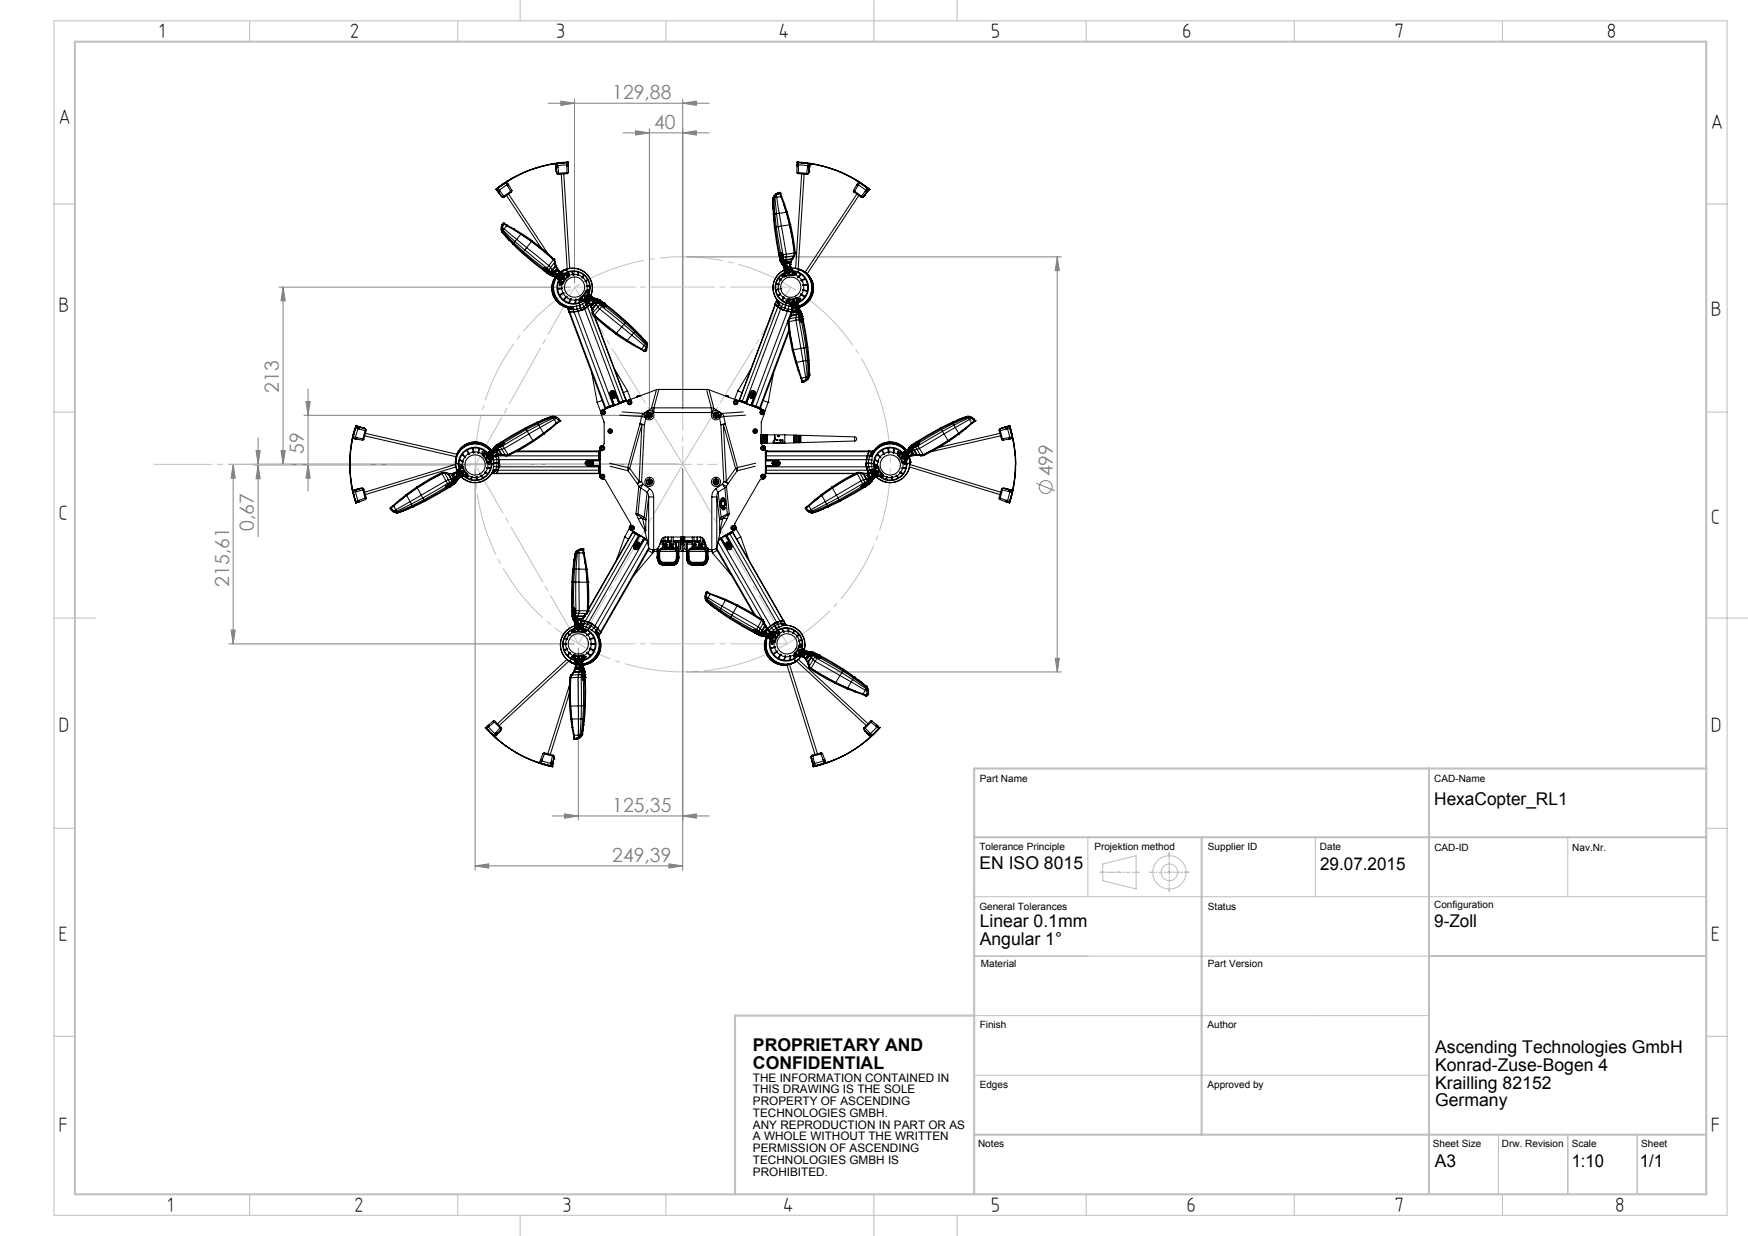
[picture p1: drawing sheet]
<svg xmlns="http://www.w3.org/2000/svg" width="420mm" height="297mm" viewBox="0 0 420 297" stroke-linecap="round" stroke-linejoin="round" font-family="sans-serif">
<defs><g id="words">
<g font-size="5">
<text x="38" y="9.2">1</text>
<text x="84" y="9.2">2</text>
<text x="133.5" y="9.2">3</text>
<text x="187" y="9.2">4</text>
<text x="238" y="9.2">5</text>
<text x="284" y="9.2">6</text>
<text x="335" y="9.2">7</text>
<text x="386" y="9.2">8</text>
<text x="14" y="29.9">A</text>
<text x="411" y="31">A</text>
<text x="14" y="75">B</text>
<text x="411" y="76">B</text>
<text x="14" y="125">C</text>
<text x="411" y="126">C</text>
<text x="14" y="176">D</text>
<text x="411" y="176">D</text>
<text x="14" y="226">E</text>
<text x="411" y="226">E</text>
<text x="14" y="272">F</text>
<text x="411" y="272">F</text>
<text x="40" y="291.3">1</text>
<text x="85" y="291.3">2</text>
<text x="135" y="291.3">3</text>
<text x="188" y="291.3">4</text>
<text x="238" y="291.3">5</text>
<text x="285" y="291.3">6</text>
<text x="335" y="291.3">7</text>
<text x="388" y="291.3">8</text>
</g>
<g font-size="4.7" fill="#808080">
<text x="147.1" y="23.8">129,88</text>
<text x="157.2" y="30.9">40</text>
<text x="67" y="94.4" transform="rotate(-90 67 94.4)">213</text>
<text x="73" y="109" transform="rotate(-90 73 109)">59</text>
<text x="253" y="114.4" transform="rotate(-90 253 114.4)">499</text>
<text x="61" y="127.6" transform="rotate(-90 61 127.6)">0,67</text>
<text x="55" y="140.9" transform="rotate(-90 55 140.9)">215,61</text>
<text x="147.1" y="195">125,35</text>
<text x="147.1" y="207">249,39</text>
</g>
<g font-size="4.2">
<text x="344.6" y="193.5">HexaCopter_RL1</text>
<text x="235.3" y="208.9">EN ISO 8015</text>
<text x="317.2" y="209.1">29.07.2015</text>
<text x="235.4" y="222.7">Linear 0.1mm</text>
<text x="235.4" y="227">Angular 1°</text>
<text x="344.6" y="222.7">9-Zoll</text>
<text x="180.9" y="252.6">PROPRIETARY AND</text>
<text x="180.9" y="256.8">CONFIDENTIAL</text>
<text x="344.8" y="253.1">Ascending Technologies GmbH</text>
<text x="344.8" y="257.3">Konrad-Zuse-Bogen 4</text>
<text x="344.8" y="261.6">Krailling 82152</text>
<text x="344.8" y="265.8">Germany</text>
<text x="344.8" y="280.5">A3</text>
<text x="377.6" y="280.5">1:10</text>
<text x="394" y="280.5">1/1</text>
</g>
<g font-size="2.8">
<text x="180.9" y="259.9">THE INFORMATION CONTAINED IN</text>
<text x="180.9" y="262.7">THIS DRAWING IS THE SOLE</text>
<text x="180.9" y="265.6">PROPERTY OF ASCENDING</text>
<text x="180.9" y="268.4">TECHNOLOGIES GMBH.</text>
<text x="180.9" y="271.2">ANY REPRODUCTION IN PART OR AS</text>
<text x="180.9" y="274">A WHOLE WITHOUT THE WRITTEN</text>
<text x="180.9" y="276.9">PERMISSION OF ASCENDING</text>
<text x="180.9" y="279.7">TECHNOLOGIES GMBH IS</text>
<text x="180.9" y="282.5">PROHIBITED.</text>
</g>
<g font-size="2.4">
<text x="235.4" y="187.8">Part Name</text>
<text x="344.6" y="187.8">CAD-Name</text>
<text x="235.3" y="204.2">Tolerance Principle</text>
<text x="262.9" y="204.2">Projektion method</text>
<text x="290.2" y="204.2">Supplier ID</text>
<text x="317.1" y="204.2">Date</text>
<text x="344.7" y="204.4">CAD-ID</text>
<text x="377.8" y="204.4">Nav.Nr.</text>
<text x="235.3" y="218.6">General Tolerances</text>
<text x="290.2" y="218.6">Status</text>
<text x="344.6" y="218.3">Configuration</text>
<text x="235.7" y="232.4">Material</text>
<text x="290.2" y="232.4">Part Version</text>
<text x="235.4" y="247">Finish</text>
<text x="290.1" y="247">Author</text>
<text x="235.4" y="261.3">Edges</text>
<text x="290.1" y="261.3">Approved by</text>
<text x="235" y="275.6">Notes</text>
<text x="344.3" y="275.7">Sheet Size</text>
<text x="360.9" y="275.7">Drw. Revision</text>
<text x="377.6" y="275.7">Scale</text>
<text x="394.3" y="275.7">Sheet</text>
</g>
</g></defs>
<g fill="none" stroke="#c0c0c0" stroke-width=".25">
<path d="M13 5h402v287h-402zM60 5v5M110 5v5M125 0v5M160 5v5M210 0v10M230 0v5M261 5v5M311 5v5M361 5v5M13 49h5M410 49h5"/>
<path d="M13 99h5M410 99h5M13 148.5h10M410 148.5h10M13 199h5M410 199h5M234.1 215.5h175.9M261.4 201.2v14.3M264.4 209.6h1M265 207.6l8-2v8l-8-2zM265.9 209.6h.1M266.5 209.6h.9"/>
<path d="M267.9 209.6h.1M268.5 209.6h1M270 209.6h.1M270.6 209.6h1M272.1 209.6h.1M272.7 209.6h1M276.3 209.6h1M277.8 209.6h.1M278.4 209.6h.9M279.8 209.6h.1M280.4 209.6h1M281 205v.9"/>
<path d="M281 206.5h.1M281 207.1v.9M281 208.5v.1M281 209.1v1M281 210.6v.1M281 211.2v1M281 212.7v.1M281 213.3v1M281.9 209.6h.1M282.5 209.6h1M284 209.6h.1M284.6 209.6h1"/>
<path d="M288.7 215.5v14.3M316.1 201.2v14.3M343.4 215.5v14.3M376.7 201.2v14.3M234.1 229.8h175.9M13 249h5M234.1 244h109.3M234.1 258.4h109.3M410 249h5M360 272.7v14.2M376.7 272.7v14.2M393.4 272.7v14.2"/>
<path d="M60 287v5M110 287v5M125 292v5M160 287v5M210 287v10M230 292v5M261 287v5M311 287v5M361 287v5"/>
<circle cx="281" cy="209.6" r="4"/>
<circle cx="281" cy="209.6" r="2"/>
</g>
<path d="M18 10h392v277h-392zM343.4 184.7v102.2M410 184.7h-175.9v102.2M234.1 201.2h175.9M288.7 201.2v71.5M234.1 244h-57.5v43M234.1 272.7h175.9" fill="none" stroke="#c0c0c0" stroke-width=".5"/>
<g fill="none" stroke="#808080" stroke-width=".24">
<path d="M131.7 24.8h38.7M134.8 24.3l3.2 .5-3.2 .5zM138 23.8v44.2M149.7 31.9h20.7M152.7 31.4l3.3 .5-3.3 .6zM156 30.9v67.9M164 24.8l3.3-.5v1zM164 31.9l3.3-.5v1.1zM164 23.8v74.3M67 69h70.1M68 69v42.6M68 69l.5 3.3h-1z"/>
<path d="M165 61.7h90M254 61.7l.5 3.3h-1zM254 61.7v99.8M73 99.8h82M73.5 96.5h1l-.5 3.3zM74 93.4v24.5M55 111.6h108M56 111.6l.5 3.3h-1zM56 111.6v43.1M61 111.7h52.1M61.5 108.3h1l-.5 3.3zM62 105.2v23.7"/>
<path d="M62 111.7l.5 3.3h-1zM67.5 108.3h1l-.5 3.3zM74 111.6l.5 3.3h-1zM114.2 112.7v96.4M164 112.6v96.5M249 116.1l4.5 1.8M55 154.7h83M55.5 151.4h1l-.5 3.3zM139 155.7v41.4M253.5 158.2h1l-.5 3.3zM165 161.5h90M132.6 196.1h37.8"/>
<path d="M135.6 195.6l3.4 .5-3.4 .5zM164 196.1l3.3-.5v1zM114.2 208.1l3.2-.5v1zM114.2 208.1h49.8M160.7 207.6l3.3 .5-3.3 .5z"/>
<circle cx="251.3" cy="117" r="1.56"/>
</g>
<path d="M211.7 97a49.9 49.9 0 0 0-83.5-20.1 49.9 49.9 0 0 0 22.9 82.9 49.9 49.9 0 0 0 61.3-60.3l-.7-2.5" fill="none" stroke="#c0c0c0" stroke-width=".24" stroke-dasharray="15.2 1.3 1.3 1.3" stroke-dashoffset="3.3" stroke-linecap="butt"/>
<path d="M164 111.6v-12.5" fill="none" stroke="#c0c0c0" stroke-width=".24" stroke-dasharray="15.2 1.3 1.3 1.3" stroke-dashoffset="10.9"/>
<path d="M164 111.6h-127.1" fill="none" stroke="#c0c0c0" stroke-width=".24" stroke-dasharray="15.2 1.3 1.3 1.3" stroke-dashoffset="1.2"/>
<path d="M138.1 69l25.9 42.6M114.2 111.7l49.8-.1M164 111.6l26-42.6M164 111.6l-25 43.1M189.1 154.7l-25.1-43.1" fill="none" stroke="#c0c0c0" stroke-width=".24" stroke-dasharray="15.2 1.3 1.3 1.3" stroke-dashoffset="1.7"/>
<path d="M139 154.7h50.1" fill="none" stroke="#c0c0c0" stroke-width=".24" stroke-dasharray="15.2 1.3 1.3 1.3" stroke-dashoffset="1.6"/>
<path d="M114.2 111.7l24.8 43" fill="none" stroke="#c0c0c0" stroke-width=".24" stroke-dasharray="15.2 1.3 1.3 1.3" stroke-dashoffset="1.9"/>
<path d="M138.1 69l-23.9 42.7" fill="none" stroke="#c0c0c0" stroke-width=".24" stroke-dasharray="15.2 1.3 1.3 1.3" stroke-dashoffset="2.2"/>
<path d="M190 69h-51.9" fill="none" stroke="#c0c0c0" stroke-width=".24" stroke-dasharray="15.2 1.3 1.3 1.3" stroke-dashoffset=".7"/>
<path d="M164 111.6h8.2" fill="none" stroke="#c0c0c0" stroke-width=".24" stroke-dasharray="15.2 1.3 1.3 1.3" stroke-dashoffset="13"/>
<g fill="#808080">
<path d="M134.8 24.3l3.2 .5-3.2 .5zM164 24.8l3.3-.5v1zM114.2 208.1l3.2-.5v1zM160.7 207.6l3.3 .5-3.3 .5zM135.6 195.6l3.4 .5-3.4 .5zM164 196.1l3.3-.5v1zM152.7 31.4l3.3 .5-3.3 .6zM164 31.9l3.3-.5v1.1z"/>
<path d="M253.5 158.2h1l-.5 3.3zM254 61.7l.5 3.3h-1zM62 111.7l.5 3.3h-1zM61.5 108.3h1l-.5 3.3zM55.5 151.4h1l-.5 3.3zM56 111.6l.5 3.3h-1z"/>
<path d="M68 69l.5 3.3h-1zM67.5 108.3h1l-.5 3.3zM73.5 96.5h1l-.5 3.3zM74 111.6l.5 3.3h-1z"/>
</g>
<g fill="none" stroke="#000" stroke-width=".25">
<path d="M133.2 39.3a28.9 28.9 0 0 0-11.1 4.2M133.2 39.3a29.2 29.2 0 0 0-11.1 4.2M133.2 39.3h.1M133.3 39.3h-.1M133.3 39.3h.1M133.5 39.7h.1M133.5 39.7l.2 1.6M133.5 39.7v.1M133.5 39.8l.1 .3M133.6 39.7l.4 .1M133.6 39.7v.4M133.6 39.7l-.1 .1"/>
<path d="M133.8 39.3h.1M133.8 39.3l-.3 .4M133.8 39.3l-.2 .4M133.9 39.3l.1 .5M133.9 39.3l2.2-.2 .1 .5M134 39.8l.1 .4M134.2 39.2h.4zM135.4 39.1l.4-.1zM135.6 39.1a31.2 31.2 0 0 0-8.2 1.8M136.1 39l.5 .4M136.1 39l-.4 .1M136.2 39.6l-2.2 .2"/>
<path d="M136.2 39.6v.4M136.2 40v1.5M136.3 38.9l.3 .1M136.3 38.9l-3 .4M136.3 39h.3M136.3 39l-3 .3M136.3 38.9v.1M136.6 39.8l-.4 .2M136.6 39.4l-.4 .2M136.6 39.4v.4M136.6 39.8v1.6M136.6 39h-.5"/>
<path d="M191.5 39h.4M191.5 39h.3M191.5 39.8l.3 .2M191.5 39.4l.4 .2M191.5 39.4v2M191.8 38.9l2.9 .4M191.8 38.9l-.3 .1M191.8 39l2.9 .3M191.8 38.9v.1M191.8 40v1.5M191.9 39.6l2.1 .2M191.9 39.6l-.1 .4"/>
<path d="M191.9 39l-.4 .4M191.9 39l.4 .1M192.3 39l.4 .1zM192.4 39.1a31.2 31.2 0 0 1 8.3 1.8M193.5 39.2h.4zM194 39.8v.4M194.1 39.3h.1M194.1 39.3l-.1 .5M194.1 39.3l-2.2-.2v.5M194.2 39.3l.4 .4M194.2 39.3l.3 .4M194.5 39.7l-.5 .1"/>
<path d="M194.5 39.7v.4M194.5 39.7l.1 .1M194.6 39.8l-.1 .3M194.6 39.7h.1M194.6 39.7v.1M194.6 39.7l-.2 1.6M194.7 39.3h.1M194.8 39.3a29.4 29.4 0 0 1 11.2 4.2M194.8 39.3a29.7 29.7 0 0 1 11.2 4.2M194.8 39.3h.1M119.1 45.5h.1M119.2 45.5h.1"/>
<path d="M119.2 45.5h-.1M119.4 45.8l1 1.2M119.4 45.8h.1M119.5 45.8h.1M119.5 45.8l.9 1.2M119.5 45.2l-.3 .3M119.5 45.2v.1M119.5 45.8l.2 .3M119.5 45.3l-.3 .2M119.6 45.3l-.2 .5M119.6 45.8l.1 .3M119.6 45.8h-.1"/>
<path d="M119.6 45.3v.5M119.6 45.3l.4 .4M119.6 45.3h.1M119.7 46l.3 .5zM119.7 46.1l1 1.3 .4-.2M119.8 45l.3-.3zM120 45.7l-.4 .1M120 44.9l-.1 .1M120 45.7l.2 .3M120.2 46l-.5 .1M120.2 46l.9 1.2M120.4 47l.4 .4h.3"/>
<path d="M120.4 47h.1M120.4 55.1l.1 .4M120.4 55.1h.2M120.4 54.6v.5M120.4 54.6h.3M120.5 55.5v.1M120.5 55.6h.1M120.5 55.6l.1 .2M120.6 55.4l-.1 .1M120.6 55.1v.3M120.6 55.1l.3 .2M120.6 55.4l.1 .1"/>
<path d="M120.6 55.4l.1 .2M120.6 55.8l.2 .1M120.7 55.6v.1M120.7 55.6h-.2M120.7 54l.2 .2M120.7 54l-.3 .6M120.7 54v.1M120.7 55.7l2.6 2.8M120.7 55.7l.1 .2M120.7 55.7l-.1 .1M120.7 44.3l.4-.2zM120.7 55.5l2.8 2.8"/>
<path d="M120.7 55.5v.1M120.7 54.6l-.1 .5M120.7 54.6l.4 .4M120.8 55.9h.1M120.8 55.9v.1M120.8 55.9l.3 .4M120.8 44.3l.3-.1zM120.8 56l1.5 1.7M120.8 56h.1M120.9 55.3l2.8 2.7M120.9 55.3l-.2 .2M120.9 54.2l-.2 .4"/>
<path d="M120.9 53.7l-.2 .3M120.9 53.7l.2 .1M120.9 53.7h.1M121 53.6l-.1 .1M121 53.6l.2 .1M121.1 47.2v.2M121.1 53.8l-.2 .4M121.1 56.3l1.1 1.3M121.1 56.3h.1M121.1 53.6v.2M121.1 53.6l-.2 .1M121.1 53.8l.6 .5"/>
<path d="M121.1 56.3l1.2 1.4M121.1 53.6l.1 .1M121.1 55l-.2 .3M121.1 55l3 2.5M121.2 53.7l.6 .4M121.4 44l-1.8 1.3M121.4 44l.4 .4M121.4 44h.1M121.5 43.9l.5 .2M121.5 43.9l-.1 .1M121.7 47l8.3 12.5M121.7 54.3l-.6 .7"/>
<path d="M121.7 54.3h.1M121.8 44.4l-1.8 1.3M121.8 44.4l.2 .3M121.8 54.3l1.7 .9M121.8 54.1l-.1 .2M121.8 54.1h.1M121.8 54.1v.2M121.8 54.1l1.7 .9M122 44.7l.7 1.3M122 44.1l-.2 .3M122 44.1l.2 .3M122 43.5l-2.5 1.7"/>
<path d="M122 43.5h.1M122.1 43.5l-2.6 1.8M122.1 43.5h-.1M122.1 43.5h.1M122.2 44.4l-.2 .3M122.2 44.4l.8 1.4-.3 .2M122.2 46.6l9.4 14.3M122.3 57.7l.9 1M122.7 46l-1.6 1.2M122.7 46l.2 .1M122.9 46.1l-1.8 1.3M123 45.7l-.1 .4"/>
<path d="M123.2 58.7l2.3 2.1M123.2 58.6v.1M123.3 58.5l-.1 .2M123.3 58.5l2.3 2.2M123.5 58.3l2.3 2.2M123.5 55.2l1.6 1.1M123.5 58.3l-.2 .2M123.5 55.2l1.7 1M123.5 55v.2M123.5 55l1.7 1.1M123.7 58l-.2 .3M123.7 58l2.4 2.1"/>
<path d="M124.1 57.5l2.4 2M124.1 57.5l-.4 .5M125.1 56.3l-1 1.2M125.1 56.3l2.6 1.7M125.2 56.2l-.1 .1M125.2 56.2v.1M125.2 56.3l2.5 1.7M125.2 56.1h.1M125.2 56.1v.1M125.3 56.1l2.5 1.7M125.3 56.1l-.1 .2M126.5 59.5l5.4 4.3"/>
<path d="M126.5 59.5l-.4 .6M127.5 40.8a27.3 27.3 0 0 0-8.4 4.7M127.7 58l-1.2 1.5M127.7 58l5.3 4.4M127.7 58l5.3 4.3M127.7 58h.1M127.8 57.9l3.6 2.8 1.7 1.5M127.8 57.8l-.1 .2M127.8 57.8v.1M127.8 57.9h.1M133.5 40l.1 .6zM133.6 40.1l.5 .1"/>
<path d="M133.6 40.1l.2 1.6M133.7 41.3h.1M133.7 41.3l.1 .4M133.8 41.7l.3 .2M133.8 41.7h.4M133.8 41.7h.1M134.1 40.2l.1 1.5M134.2 41.7l-.1 .2M134.9 41.8l1.4 22.8M135.5 41.8l1.4 22.7M136.2 41.5l-2 .2M136.2 41.5l.1 .2"/>
<path d="M136.3 41.7l-2.2 .2M136.6 41.4l-.3 .3M136.6 41.4l-.4 .1M185.7 50.2l.1 1.3M185.7 48v2.2M185.7 47.9v.1M185.7 47.6h.1M185.7 47.6v.3M185.7 47.9h.1M185.7 48.4v1.8M185.7 48.4l.1 1.3M185.8 47.5h.1"/>
<path d="M185.8 47.4v.1M185.8 47.5l-.1 .1M185.8 48l-.1 .4M185.8 51.5l.3 3.1M185.8 51.5h.1M185.8 47.6l.1 3.9M185.8 47.6l-.1 .3M185.8 47.5v.1M185.8 47.3l.1 .1M185.8 47.3v.1M185.9 51.5l.3 3.1M185.9 47.5l.3 3.9"/>
<path d="M185.9 47.5h-.1M185.9 47.4v.1M185.9 47.4l-.1 .1M186 47l.2 .1M186 47l-.2 .3M186.1 54.6l1 6.8M186.2 51.4l.3 3.1M186.2 51.4l-.3 .1M186.2 47.4l.8 7.1M186.2 47.4l-.3 .1M186.2 47.1v.3M186.2 47.1l-.3 .3"/>
<path d="M186.2 54.6l1.1 6.7M186.2 54.6h-.1M186.4 46.6l.1 .2M186.4 46.6l-.4 .4M186.5 54.5l1.1 6.6M186.5 54.5l-.3 .1M186.5 46.8l.1 .6M186.5 46.8l-.3 .3M186.6 47.4l.6 3.9M186.6 47.4h-.4M186.9 46.4l.1 .2M186.9 46.4l-.5 .2"/>
<path d="M186.9 46.4h.1M187 54.5l1.1 6.7M187 54.5h-.5M187 46.6l-.5 .2M187.2 51.3l.5 3M187.2 51.3l-1 .1M187.3 46.2l-.4 .2M187.3 46.2l.1 .3M187.3 46.2h.1M187.3 46.2l.2 .2M187.4 46.2h.1M187.4 46.5l-.4 .1"/>
<path d="M187.4 46.5l.2 .7M187.5 46.2l.1 .2M187.5 46.2l-.1 .1M187.5 46.4l-.1 .1M187.5 46.4h.1M187.6 47.2l-1 .2M187.6 47.2v.1M187.6 46.4l.2 .8M187.6 47.3l.7 1.8M187.7 54.3l1.2 6.8M187.7 54.3l-.7 .2M187.8 47.2h-.2"/>
<path d="M187.8 47.2h.1M187.8 47.2l-.2 .1M187.8 47.2l.7 1.8M188.3 49.1l.6 1.9M188.5 49l-.2 .1M188.5 49l.6 1.9M188.9 51l-1.7 .3M188.9 51l.8 3M188.9 51h.1M188.9 51l.9 3M189.1 50.9l.1 .1M189.1 50.9l-.2 .1"/>
<path d="M189.2 51l.8 3M189.2 51h-.3M189.7 54l1.1 6.8M189.7 54l-2 .3M189.7 54h.1M189.8 54l1.2 6.8M189.9 54h.1M190 54l1.1 6.8M190 54h-.2M190 54h.1M191.5 41.4l.3 .3v-.2M191.5 41.4l.3 .1"/>
<path d="M191.7 41.7l2.3 .2M191.8 41.5l2.1 .2M192.6 41.8l-1.4 22.7M193.2 41.8l-1.4 22.8M193.9 41.7v.2l.4-.2M193.9 41.7h.4M194 40.2l-.1 1.5M194.3 41.7h-.1M194.4 41.3h.1M194.4 41.3l-.2 .4M194.4 41.3l-.1 .4M194.5 40.1l-.5 .1"/>
<path d="M194.5 40.1l-.2 1.6M194.5 40l-.1 .6zM200.6 40.8a28.5 28.5 0 0 1 8.4 4.7M205.1 45.8l.1 .3 .2-.1M205.1 45.8l.3 .2M205.1 46.1l1.8 1.3M205.4 46l1.6 1.2M205.9 44.4l.2 .3M205.9 44.4l-.8 1.4M205.9 46.6l-12.4 18.8M206 43.5h.1M206 43.5l2.5 1.8"/>
<path d="M206 43.5l2.6 1.7M206.1 44.1l.2 .3M206.1 44.1l-.2 .3M206.1 44.7l-.7 1.3M206.3 44.4l1.8 1.3M206.3 44.4l-.2 .3M206.3 47l-12.3 18.8M206.6 43.9l-.5 .2M206.6 43.9v.1M206.6 44l1.8 1.3M206.6 44l-.3 .4M206.6 44h.1"/>
<path d="M206.7 44l1.8 1.3M207 44.1l.3 .2zM207 47.2l.4 .1M207 44.2l.2 .1zM207 47.2l-.1 .2M207.4 47.3l-.5 .1M207.7 47h.1M207.7 47l-.3 .3M207.9 46l.4 .1M207.9 46l-.9 1.2M208 44.7l.3 .3zM208 44.9l.2 .1"/>
<path d="M208.1 45.7l.4 .1M208.1 45.7l-.2 .3M208.3 46.1l-.3 .4zM208.3 46.1l-.9 1.2M208.4 45.3l-.3 .4M208.4 45.3l.2 .3-.1 .2M208.4 45.3h.1M208.5 45.8l-.2 .3M208.5 45.8h.1M208.5 45.3l.3 .2M208.5 45.3l.1 .5M208.6 45.2l.2 .3"/>
<path d="M208.6 45.2l-.1 .1M208.6 45.8h.1M208.6 45.8l-.9 1.2M208.6 45.8l-.3 .3M208.8 45.5h.1M208.8 45.5h.2M208.9 45.5h.1M209 45.5h-.1M125.5 60.8l5.3 4.4M125.6 60.7l5.3 4.3M125.6 60.7l-.1 .1M125.8 60.5l5 4.1"/>
<path d="M125.8 60.5l-.2 .2M126.1 60.1l5.3 4.3M126.1 60.1l-.3 .4M130.5 64.6h.1M130.6 64.5l-.1 .1M130.6 64.5h.1M130.6 64.5v.1M130.6 64.6h.1M130.7 64.6h.1M130.7 64.4h.2M130.8 64.4h.1M130.8 64.8h.1"/>
<path d="M130.8 64.8l.2 .1M130.8 64.3l-.1 .1M130.8 65.2h.1M130.8 64.7h.1M130.8 64.7l.3 .1M130.8 64.7v.1M130.8 64.3l.1 .1M130.8 65.2l1 .7M130.8 64.3h.1M130.8 64.3l.2 .2M130.8 64.5h.1M130.8 64.6h.1"/>
<path d="M130.8 64.6h-.1M130.8 64.5v.1M130.9 64.6l.1 .1M130.9 64.6h-.3M130.9 64.5h.1M130.9 64.5h-.1M130.9 64.4h.1M130.9 64.6h.1M130.9 65l-.1 .2M130.9 65l.5 .4M130.9 64.7h.1M130.9 64.4v.1"/>
<path d="M130.9 64.7l.2 .1M131 64.6l.1 .2M131 64.6v.1M131 64.9l-.1 .1M131 64.5h.1M131 64.9h.1M131 64.5l-.1 .1M131.1 64.8h.1M131.1 64.9h.1M131.1 64.9l.2 .2M131.1 64.9l.2 .3M131.1 64.8l-.1 .1"/>
<path d="M131.2 64.8l.2 .2M131.2 64.8l-.2 .1M131.2 64.7h.1M131.2 64.6l-.1 .2M131.2 64.6h-.2l.2 .1M131.2 64.6v.2M131.3 65.5h.1M131.3 65.2h.1M131.3 65.1v.1M131.3 65.1h.1M131.4 65l.2 .2M131.4 65.2h.1"/>
<path d="M131.4 65.2l.1 .2M131.4 65h-.2M131.4 65v-.2l-.2 .2M131.4 64.4l-.2 .2M131.4 65.4l-.1 .1M131.4 65.4l.5 .4M131.4 65.3h.1M131.4 64.4l.5 .4M131.4 65.1v.1M131.4 65.1h.1M131.4 65.1l.1 .1M131.5 65.3l-.1 .1"/>
<path d="M131.5 65.2h.1M131.5 65.2l.1 .1M131.6 65.3h.1M131.6 65.3h-.1M131.6 65.2v.1M131.6 65.2h.1M131.6 65h.1M131.6 65l.1 .1M131.7 65.2l.3 .3M131.7 65.2h.1M131.7 65.1h.1M131.7 65.1l-.1 .1"/>
<path d="M131.7 65.1l.1 .1M131.7 65l.1 .1M131.7 65h.1M131.7 65v.1M131.8 65.2l-.2 .1M131.8 65.9l.1 .1M131.8 65.5h.1M131.8 65.5h.2M131.8 65.1h.1M131.8 65.4l.2 .2M131.8 65.4h.1M131.9 63.8l-.5 .6"/>
<path d="M131.9 65.1l-.4 .3M131.9 65.4h-.2l.2 .2M131.9 65.6h.1M131.9 64.8l-.2 .2M131.9 64.8l.4 .5M131.9 63.8l.4 .5M131.9 65.4l-.1 .1M131.9 65.8l-.1 .1M131.9 65.5h.1M131.9 65.8l.1 .1M131.9 66l.8 .3M131.9 65.4h.1"/>
<path d="M131.9 65.3l.2 .1M132 65.5h.1M132 65.6h-.1M132 65.6h.1M132 65.2l-.2 .2M132 65.2h.1M132 65.4l.1 .1M132 65.3h.1M132 65.3l-.1 .1M132 65.2l.2 .1M132 65.6l-.1 .2M132 65.9l-.1 .1"/>
<path d="M132 65.9l.8 .3M132 65.6h.2M132.1 65.8h.1M132.1 65.4h.1M132.1 65.5h.1M132.1 65.8l.1 .1M132.1 65.5l-.1 .1M132.1 65.4l.1 .1M132.1 65.8l-.1 .1M132.2 65.5l-.2 .1M132.2 65.5h.1M132.2 65.6l-.1 .2"/>
<path d="M132.2 65.6v.1M132.2 65.9h.1M132.2 65.8h.1M132.2 66.1l.5 .1M132.2 65.3v.1M132.2 65.4h.1M132.2 65.7h.1M132.2 65.7l-.1 .1M132.2 65.4v.1M132.3 65.7l.1 .1M132.3 65.7l-.1 .1M132.3 65.4h.1"/>
<path d="M132.3 65.3l-.1 .1M132.3 65.3l.1 .1M132.3 64.3l-.4 .5M132.3 64.3l.3 .5M132.3 65.4l-.1 .2M132.3 65.4v.1M132.3 65.5h.1M132.3 65.5l.2 .1M132.3 65.5l-.1 .2M132.4 65.8l.3 .2M132.4 65.8l-.2 .1M132.4 65.7h.1"/>
<path d="M132.4 65.7h-.2M132.4 65.7h-.1M132.4 65.4l-.1 .1M132.4 65.4l.4 .2M132.5 65.6h.1M132.5 65.6l.1 .1-.2 .1M132.6 64.8l-.3 .5M132.6 64.8l.2 .2M132.7 66.2v.1M132.7 66h.1M132.7 66.2l1 .4M132.7 66.3l.7 .2"/>
<path d="M132.8 66.2l-.1 .1M132.8 66.2l.6 .2M132.8 66h.1M132.8 65l-.4 .4M132.8 65l.3 .3M132.8 66h-.1M132.8 65.6l.3 .2M132.8 65.6l-.1 .4M132.8 65.4h.1M132.8 65.4v.2M132.8 65.4l.2 .1M132.9 66l-.1 .2"/>
<path d="M132.9 66l.5 .2M133 65.9l-.1 .1M133 62.4l-1.1 1.4M133 62.4l.3 .6M133 65.9l-.2 .1M133 62.3v.1M133 62.4l.3 .4M133.1 62.2l-.1 .1M133.1 65.8l-.1 .1M133.1 65.8h.1M133.1 62.2v.1M133.1 62.3h.1"/>
<path d="M133.1 62.3l.3 .6M133.1 62.3l-.1 .1M133.1 65.8l.2 .1M133.1 65.6h.1M133.1 65.3l-.1 .2M133.1 65.3l.2 .1M133.1 65.6l.2 .2M133.2 65.8l-.2 .1M133.2 65.5l-.1 .1M133.3 63l-1 1.3M133.3 63l.2 .7M133.3 62.8l.1 .1"/>
<path d="M133.3 65.8h-.1M133.3 65.8h-.2M133.3 62.8v.2M133.3 65.4l.1 .1M133.3 65.4l-.2 .4M133.3 65.4l-.2 .2M133.3 63h.1M133.3 63l.1 .4M133.3 65.9l.1 .3M133.3 65.9l.9 .1M133.3 65.8l.9 .1M133.3 65.8v.1"/>
<path d="M133.4 66.5l.4 .2M133.4 66.5h.1M133.4 66.2v.2M133.4 63.4l.1 .1M133.4 66.2h.6M133.4 62.9h-.1M133.4 62.9v.1M133.4 62.9v.5M133.4 63.4l.1 .3M133.4 63h.1M133.4 66.4l.1 .1M133.4 66.4l.6 .1"/>
<path d="M133.4 65.5l.9 .3M133.4 65.5l-.1 .3M133.4 63l.1 .5M133.5 63.8l-.9 1M133.5 63.8v.2M133.5 63.8h.1M133.5 63.7v.1M133.5 66.5a4.7 4.7 0 0 0 2.7 7.4M133.5 63.5v.3M133.5 63.5v.1M133.5 66.5a4.8 4.8 0 0 0 2.3 7.2M133.5 66.5l.4 .2"/>
<path d="M133.5 64l-.7 1M133.5 66.5a4.7 4.7 0 0 0 2.5 7.3M133.5 63.8l1.1 1.6M133.5 64l.4 .8M133.6 64.7l-.5 .6M133.6 64.7l.1 .2M133.6 66.6a4.8 4.8 0 0 0 2.4 7.1M133.6 63.9l.3 .9M133.6 66.6a4.7 4.7 0 0 0 3 7.2M133.7 66.6a4.7 4.7 0 0 0 3.4 7.2M133.7 66.6l.1 .1M133.7 64.9l-.4 .5"/>
<path d="M133.7 64.9l.1 .1M133.7 66.6a4.7 4.7 0 0 0 3.8 7.2M133.8 65l-.5 .4M133.8 66.7h.1M133.9 66.7h.1M133.9 64.8l-.2 .1M133.9 66.7l.1 .2M133.9 64.8l.2 .3M133.9 64.8h.1M133.9 66.7l.3 .4M133.9 66.8l.2 .3M133.9 64.7l.2 .3"/>
<path d="M133.9 66.9l.2 .2M134 66.8l.1 .2M134 66.9l.2 .2M134.1 65.1l-.4 .1-.3 .3M134.1 65.1h.1M134.1 65.1l.6 .4M134.1 67.1l.4 .6M134.1 67.1l.4 .3M134.1 67.1l.5 .6M134.1 65v.1M134.1 65l.4 .4M134.2 67.1l.2 .2"/>
<path d="M134.2 67.1h.1M134.2 67.3a4 4 0 0 0 .6 4.5 4 4 0 0 0 4.4 1M134.3 67.2h.1M134.3 67.2l.7 .6M134.3 65.3l.2 .1M134.3 67.2l.8 .6M134.4 67.7a3.7 3.7 0 0 0 1 4.4 3.7 3.7 0 0 0 4.5 .1l-.1-.1M134.4 67.7l.2 .1M134.4 67.1l-.1 .1M134.4 67.1l.8 .7M134.4 67.6v.1M134.5 65.4l.2 .1"/>
<path d="M134.5 67.9v.6M134.5 67.9h.2M134.5 67.7l.1 .1M134.5 68.4v.1M134.5 67.7h.1M134.6 67.7v.1M134.6 67.8l-.1 .1M134.6 67.8h.1M134.6 66.9l.5 .1M134.6 65.5h.1M134.6 67.8l.3 .2M134.7 65.5h.1"/>
<path d="M134.7 67.9l-.2 .5M134.7 65.5l-.1 .1M134.7 67.8v.1M134.7 67.9l.2 .1M134.7 67.9h.1M134.7 66.5h.1M134.8 65.9h.1M134.8 65.5a.93 .93 0 0 0-.8 .7 .93 .93 0 0 0 .3 1M134.8 65.9l-.4 .4 .2 .6M134.8 65.5h.1M134.8 66.3h.1M134.8 66.3l-.1 .2"/>
<path d="M134.9 66.3l-.1 .1M134.9 66.3h.2M134.9 66.7h.1M134.9 66.2h.1M134.9 68l-.4 .4M134.9 69.2h.2l-.1 .2M134.9 69.2l.1 .2M134.9 69.2l-.7 .1v.2l.8-.1M135 66.2l.1 .1M135 66.2l-.1 .1M135 67.8v.1M135 67.9h.1"/>
<path d="M135 67.8h.1M135 67.9l-.1 .1M135 66.2l.2 .2M135 66.2l-.2 .1M135 66.2h.1M135 66.6h.1M135 67.9l-.5 .6M135 68.2h.1M135 67.9l-.5 .5M135.1 67.8v.1M135.1 66.3v.2M135.1 67.8h.1"/>
<path d="M135.1 66.3v.1M135.1 67.9a3.1 3.1 0 0 0 1 3.5 3.1 3.1 0 0 0 3.5 .2M135.1 67.9v.1M135.1 67h.1M135.1 67.8v.2M135.1 68l.1 .2h-.2zM135.1 66.5l-.1 .1M135.1 66.4h.1M135.1 66.4v.1M135.2 66.4l-.3 .3-.2-.2M135.2 67.8l.2 .1M135.2 67.8h-.1"/>
<path d="M135.3 70.4l.2-.1-.2 .2M135.3 70.4v.1M135.3 70.4l-.7 .3 .1 .2 .6-.4M135.4 67.9l-.3 .1M135.5 65.8a.85 .85 0 0 0-1.2 .1 .85 .85 0 0 0 .1 1.2M135.5 65.8l.8 .7M135.5 65.7a.95 .95 0 0 0-1.3 .2 .95 .95 0 0 0 .1 1.3M135.5 65.7h.1M135.5 65.7v.1M135.5 65.7l.8 .7M135.7 64.8h.1M135.7 64.8l-1.1 .6"/>
<path d="M135.7 64.8l-1.2 .6M135.8 73.7h.1M135.8 65.9l.2 .1M135.8 73.7l.2 .1M135.8 65.9a3.7 3.7 0 0 1 4.5 .2 3.7 3.7 0 0 1 1.1 4.3M135.8 65.9l.3 .2M135.9 64.8h.1M135.9 64.8l-1.3 .6M135.9 64.8h-.2M135.9 64.7l-1.2 .8M135.9 64.7h.1M136 66h.1"/>
<path d="M136 66l.3 .3M136 64.7v.1M136 64.7a4.7 4.7 0 0 1 5.1 1.2 4.7 4.7 0 0 1 .8 5.2 4.7 4.7 0 0 0-.8-5.1 4.7 4.7 0 0 0-5.1-1.2M136 64.7l-1.3 .8M136 73.6v.1M136 73.7h.1M136 71.3l.1-.1v.2M136 71.3l-.5 .6 .6-.5M136 71.3l.1 .1M136 66l.1 .1M136 64.8l-1.2 .7M136 64.8l.4 .5"/>
<path d="M136.1 73.8l.2 .2 .4 .9M136.1 66.1l.2 .1M136.1 65.9l-.1 .1M136.1 66.1l.2 .2M136.1 65.9l.1 .2M136.1 66.1h.1M136.1 73.7l-.1 .1M136.1 73.7h.1M136.1 73.7l.3 .2M136.2 66.1h.1M136.2 66.1h-.1M136.3 66.2v.1"/>
<path d="M136.3 66.5l-1.1 1.3M136.3 66.5l.1 .2M136.3 66.3h.1M136.3 66.4h.2M136.3 66.4h.1M136.3 66.3l.1 .1M136.4 65.3l.1 .1M136.4 66.4l-.1 .1M136.4 65.3a4 4 0 0 1 4.3 1 4 4 0 0 1 .8 4.4M136.4 65.3l-.8 .5M136.4 66.4h.1M136.4 66.7l-1 1.2"/>
<path d="M136.4 66.4a3.1 3.1 0 0 1 3.6 .2 3.1 3.1 0 0 1 .9 3.5M136.4 73.9h.3M136.4 73.9l.2 .4M136.4 74.2l.2 .1M136.4 73.9l.2 .1M136.5 66.4l.1 .1-.2 .2M136.6 73.8h.5M136.6 73.8l.6 .4M136.6 66.2l.1 .2-.1 .1zM136.6 74l.1 .1M136.6 74.3h.2M136.6 73.8l.1 .1"/>
<path d="M136.6 74.3l.3 .6M136.7 74.9v.1M136.7 65.8l-.5 .3M136.7 73.9l-.1 .1M136.7 65.8l-.4 .5M136.7 73.9v.1M136.7 75h.2M136.7 74.1l.1 .2M136.7 75l8.6 23M136.7 65.8l-.6 .1M136.7 65.8h.1M136.7 74.1h.1"/>
<path d="M136.7 74v.1M136.7 73.8l.1 .2M136.8 74.1v.2M136.8 74h-.1M136.8 74v.1M136.9 75h1M136.9 74.9v.1M136.9 74.9h-.2M136.9 75l8.6 23M137 74l.2 .3M137.1 71.9l.2-.1-.1 .2M137.1 71.9l.1 .1"/>
<path d="M137.1 71.9l-.4 .7h.2l.3-.6M137.1 74.1l.2 .3M137.1 73.8l.3 .2 .2 .4M137.1 73.8h.1M137.2 73.8l.5 .6M137.2 74.2l.1 .2M137.2 74.3l.1 .1M137.2 74.2h.1M137.2 74.2v.1M137.3 74.4h.3M137.5 73.8l.5 .6M137.5 73.8h-.3"/>
<path d="M137.6 65.9l.1 .2 .1-.2M137.6 65.9h.2M137.6 65.9l-.1-.5 .3 .5M137.6 74.4h.1M137.7 74.4l.2 .5M137.9 74.9l.1 .1M137.9 74.9h-1M137.9 75l8.5 22.6M138 74.4h-.3M138.4 72.1l-.1-.2v.2M138.4 72.1h-.1M138.4 72.1l-.1 .6h-.2l.2-.6"/>
<path d="M138.5 73.6l-1 .2M138.5 73.6l.1 .7M138.6 74.3l-.6 .1M138.6 74.3l.2 .4M138.8 66l.1 .2 .1-.1M138.8 66l.2 .1M138.8 66l.1-.5 .1 .6M138.8 74.7l-.9 .2M138.8 74.7v.1M138.9 74.8l-1 .2M138.9 74.8l8.4 22.5M139.2 72.7v.1"/>
<path d="M139.2 72.2l-.1 .1M139.2 72.8l.1 .5M139.3 73.3l.2 .7M139.3 73.3l-.8 .3M139.3 73.7l.1 .2M139.4 71.6h.1l-.1 .2zM139.5 71.8h-.1M139.5 74l-.9 .3M139.5 74l.2 .5M139.6 71.6h.1M139.6 71.8h.1M139.6 71.7l-.5 .6"/>
<path d="M139.6 71.7h.2M139.6 72l-.4 .2M139.6 72l.1 .2M139.6 72h.1M139.6 71.6v.2M139.6 71.8l-.4 .4M139.7 71.3l-.1 .3M139.7 71.3l.1 .2M139.7 72l-.1-.2 .2 .2M139.7 72h.1M139.7 74.5v.1M139.7 74.5l-.9 .2"/>
<path d="M139.7 72h-.1M139.7 72.2l-.6 .1M139.7 72l.1 .1M139.7 71.6l.8 .7M139.7 71.6h.1M139.7 71.6l.1 .1M139.8 72v.1M139.8 71.5l-.1 .1M139.8 72h.1M139.8 71.5l.8 .7M139.8 71.7h.1M139.8 72l.1 .1"/>
<path d="M139.8 72.1l-.1 .1M139.8 71.7l-.2 .1M139.8 71.7l.7 .6M139.8 72.1h.1M139.8 72.1l.7 .4M139.9 72.1l.6 .3M139.9 66.6l.1 .1M139.9 66.6v.2l.1-.1M139.9 66.6l.3-.4-.2 .5M140 73l.8-.4v.7M140 73l.3 .7M140 73l-.7 .3"/>
<path d="M140 72.1l-.1 .1M140.2 72l.7 .5M140.2 74.4h.1M140.2 72.3l-1 .5M140.3 73.7l-.8 .3M140.3 73.7l.2 .4M140.4 72.2l.3 .3h.6M140.5 72.3l.5 .2 .6-.1M140.5 74.2l-1.6 .6M140.5 74.1l-.8 .4M140.5 74.1l-.8 .5M140.5 74.2l-.8 .4"/>
<path d="M140.5 72.3h.1M140.5 74.2l8.4 22.5M140.5 72.4l.4 .1M140.6 72.2l-.1 .1M140.7 70.1l-1 1.2M140.7 70.1l.1 .1M140.7 67.5l-.1 .2 .2-.1M140.7 67.5l.1 .1M140.7 67.5l.4-.2v.1l-.3 .2M140.7 71.2a.56 .56 0 0 0 0 .7 .56 .56 0 0 0 .6 .2M140.8 70.2l-.3 .6-.7 .7M140.8 69.8h.2l-.1 .2z"/>
<path d="M140.8 73.3l-.5 .4M140.8 70.2l.8 .7M140.9 70.1l.5 .5M140.9 70l-.2 .1M140.9 70v.2M140.9 70.2h-.1M140.9 71l-.2 .2M140.9 71.5h.1M140.9 70.1v.1M140.9 70.2l.8 .6M140.9 71h.1M140.9 72.5l.3 .1"/>
<path d="M140.9 70v.1M140.9 71.5l.1 .2M140.9 70.2h.1M140.9 70.1h.1M141 70.1l.1 .1M141 70.1l.4 .3M141 69.8h.1M141 71.7h.1M141 73.2l-.2 .1M141 73.2l.1 .5M141 71.4h.1M141 71.3l.1 .1"/>
<path d="M141 73.1v-.5v.6M141 71.3l-.1 .2M141 71.3l.3 .1M141 73.1v.1M141.1 68.6h-.2l.2 .2M141.1 68.6v.2M141.1 68.6h.4v.2h-.4M141.1 70.2h.1M141.1 70.2h.2M141.1 71.8l.2-.1zM141.1 71.4l.2 .3M141.1 73.7l-.6 .4"/>
<path d="M141.1 72.7l.1 .2M141.1 72.6l.1 .1M141.1 72.7h.1M141.1 71.4h.2M141.1 72.6v.1M141.2 72.6l.6 .4M141.2 73.7l.5-.5 .5 1.2M141.2 73.7l-.7 .5M141.2 72.7v.2M141.2 72.6l.2 .1M141.2 73.7l8.5 22.7M141.2 72.5h-.3"/>
<path d="M141.2 72.5l.6 .5M141.2 70.3h.1M141.2 72.9l-.2 .2M141.2 72.5h.1M141.2 70.3l.2 .1M141.3 72.5h.1M141.3 72.5l.5 .5M141.3 71.4h.1M141.3 71.4v.2M141.3 70.2v.1l-.2-.1M141.3 72.1h.1M141.3 69.6v.6"/>
<path d="M141.3 69.6l-.4 .5M141.3 69.6v.1M141.3 69.7l-.2 .5M141.3 69.7l-.3 .4M141.3 71.6h.1M141.3 71.6v.1M141.3 70.4v.1M141.4 72.7l.3 .3M141.4 71.6l-.4 .1M141.6 72.4h.1M141.6 73.3h.1M141.6 72.3l.9 .2"/>
<path d="M141.6 70.9a.84 .84 0 0 1 .2 1.2 .84 .84 0 0 1-1.2 .1M141.7 73h.1M141.7 73l.2 .3M141.7 70.8a.94 .94 0 0 1 .1 1.4 .94 .94 0 0 1-1.3 .1M141.7 73.2l-.7 .7-1.3 .7M141.7 73.2l-.6 .5M141.7 73.1l-.6 .6M141.7 70.8l-.1 .1M141.7 73.1l.5 1.3M141.8 73h.1M141.8 73l.2 .3M141.9 72.1l.7 .1"/>
<path d="M141.9 73.3h.1M141.9 72.1h.7M141.9 73.3l.3 .8M142 71.1l.1 .2M142 71.1h.1M142 71.2l.1 .1M142 73.3l.3 .8M142 71.8h.6M142 71.6h.6M142 73.1h.1M142 73.1l.1 .1M142.1 73.1l.2 .2"/>
<path d="M142.1 71.3l.4 .2M142.1 71.3h.1M142.1 71.3l.5 .3M142.1 73.2l-.1 .1M142.2 74.1h.1M142.2 74.1v.2M142.2 71.4l1.1 .4M142.2 74.3h.1M142.2 74.3l.1 .1M142.2 74.3l.1 .3M142.3 74.1v.3M142.3 74.6l.1 .1"/>
<path d="M142.3 74.6v.5M142.3 73.3h.1M142.3 74.4h.1M142.3 74.4l.2 .7M142.3 75.3h.2M142.3 75.3l.3 .6M142.3 75.1v.2M142.3 74.4l.1 .3M142.3 75.1h.1M142.3 75.2v.1M142.3 75.1h.2M142.3 75.1v.1"/>
<path d="M142.4 74.7l.1 .4M142.4 74.7l-.1 .4M142.5 71.5l.1 .1M142.5 75.1v.2M142.5 75.1l.3 .6M142.5 75.3l.2 .5M142.5 75.1h.1M142.5 72.5l-.3 .4-.4 .1M142.5 72.5l.1 .1M142.6 71.6l.7 .3M142.6 71.6v.2M142.6 71.6l.7 .2"/>
<path d="M142.6 72.6l-.5 .6M142.6 75.9h.1M142.6 72.6l-.5 .5M142.6 72.6l-.6 .5M142.6 71.8l.5 .2M142.6 72.1l.2 .1M142.6 71.8v.3M142.6 72.6h.1M142.6 75.9l3.5 3 1.9 1.4M142.6 72.6l.2 .1M142.6 72.2l-.1 .3M142.6 72.1v.1"/>
<path d="M142.7 72.2h.1M142.7 72.2l.1 .2M142.7 75.8l2.6 2.2 2.8 2.1M142.7 75.8l-.1 .1M142.7 75.8h.1M142.8 75.7l5.3 4.3M142.8 75.7l-.1 .1M142.8 72.7l.4 .4M142.8 72.4h.1M142.8 72.2h-.1M142.8 72.4l-.2 .2M142.8 72.2h.1"/>
<path d="M142.8 72.7l-.5 .6M142.8 76.1l7.6 20.1M142.9 72.2l-.3 .4M142.9 72.2l.3 .2M143 76.2l7.5 19.9M143 72.1l-.2 .1M143 72.1l-.1 .1M143.1 72.1l-.3 .1M143.1 72h.1M143.1 72v.1M143.2 72.6h.1M143.2 72.6l-.2-.1-.2 .2"/>
<path d="M143.2 73.1l.1 .1M143.2 73.1l-.9 1M143.2 72.4l.4 .2M143.2 72l-.2 .1M143.2 72h.1M143.2 72.4v.2M143.3 71.9l-.2 .1M143.3 71.9l.7 .2M143.3 72l.5 .3M143.3 73.2l.4 .6M143.3 73.2l-1 1.2M143.3 72l-.1 .4"/>
<path d="M143.3 71.8v.1M143.3 71.8l.8 .2M143.3 72h.1M143.3 72h-.1M143.4 72.4h.1M143.5 72.4h.1M143.5 72.4l.2 .1M143.6 72.6l.1 .1M143.6 72.6l-.4 .5M143.7 73.8l.4 .4M143.7 73.8l-1.2 1.3M143.7 72.5l-.1 .1"/>
<path d="M143.7 72.7l.4 .5M143.7 72.7l-.4 .5M143.8 72.3l-.1 .1 .1-.1M143.8 72.1h.1M143.8 72.3h.1M143.8 72.2h.1M143.8 72.6l-.1 .1M143.8 72.6l.2 .2 .2-.2M143.8 72.6h.1M143.8 72.1l.1 .1M143.8 72.1l-.4 .3M143.8 72.2v.1"/>
<path d="M143.8 72.3l-.1 .2M143.8 72.3l.1 .1M143.9 72.4h.1M143.9 72.4l-.1 .2-.1-.1M143.9 72.5v.1M143.9 72.5l-.1 .1M143.9 72.5l.1 .1M143.9 72.6h.1M143.9 72.2l-.1 .1M143.9 72.2v.2M143.9 72.6l.1 .1M144 72.1l-.1 .1"/>
<path d="M144 72.1l.1 .1M144 72.4h.1M144 72.4l-.1 .1M144 72.7h.1M144 72.4h.2l.1 .2zM144 72.6l.1 .1M144.1 72l-.1 .1M144.1 72.5l.2 .2M144.1 72.5h.1M144.1 72.6h.1M144.1 72.7h.1M144.1 74.2l5.3 4.4"/>
<path d="M144.1 74.2l-1.3 1.5M144.1 72l.1 .1M144.1 73.2l.5 .4M144.1 73.2l-.4 .6M144.1 72.2l-.1 .2M144.1 72.2l.5 .4M144.1 72.9l.1 .1M144.1 72.8v.1M144.1 72.8h.1M144.2 72.6h.1M144.2 72.5v.1M144.2 72.5h.1"/>
<path d="M144.2 73h.1M144.2 72.1l-.1 .1M144.2 72.8h-.1M144.2 72.8h.1M144.2 72.1l.5 .4M144.3 73h.1M144.3 72.7h.1M144.3 73l-.2 .2M144.3 72.9h.1M144.3 72.8v.1M144.3 72.7l.1 .1M144.3 72.9l.1 .1"/>
<path d="M144.4 72.8h.1M144.4 72.9h.1M144.4 72.7h.1M144.4 72.9l.1 .1M144.4 72.7l-.1 .1M144.4 72.9l-.1 .1M144.4 72.8l.3 .3M144.4 72.8v.2M144.5 72.7v.1M144.5 72.7l-.3 .1M144.5 72.8h.1M144.5 72.8h-.1"/>
<path d="M144.5 73h-.2M144.5 73h.1M144.5 73.2h.1M144.5 72.7h.1M144.5 72.8l.1 .1M144.5 72.7l.1 .1M144.6 72.9h.1M144.6 73.6l5.3 4.4M144.6 73.6l-.5 .6M144.6 72.6l-.1 .1M144.6 72.6l.5 .4M144.6 72.8v.1"/>
<path d="M144.7 73.1h.1M144.7 72.9l.1 .1M144.7 72.9l.3 .1M144.7 73.1l-.2 .1M144.7 72.5l-.1 .1M144.7 73.1l.2 .1M144.7 73.3h.1M144.7 73.3l.1 .1M144.7 72.5l.5 .3M144.8 73.4l-.2 .2M144.8 73h.1M144.8 73l-.1 .1"/>
<path d="M144.8 73.3h.1M144.8 73.3l.2 .2-.2-.1M144.8 73.3v.1M144.9 73.2h.1M144.9 73.2l-.2 .1M144.9 73.2l.2 .2M144.9 73.3l.2 .1M144.9 73.2l-.1 .1M145 73l-.3 .1M145 73.1h.1M145 73.6l.2 .1M145 73.1l.2 .2"/>
<path d="M145 73.1l-.1 .1M145 73.5v.1M145 73.1l-.2 .2M145.1 73.4l.1 .1M145.1 73.4h.1M145.1 73l-.1 .1M145.1 73.6h.1M145.1 73l5.3 4.4M145.1 73.5v.1M145.2 73.6l.1 .1h-.1M145.2 73.4h.1M145.2 73.7h.1"/>
<path d="M145.2 73.4l-.2 .1M145.2 73.5h.1M145.2 73.5l-.1 .1M145.2 72.8l-.1 .2M145.2 72.8h.1M145.2 73.5l5 4.1M145.2 72.8v.1M145.2 73.3h.1M145.2 72.8l5.3 4.5M145.2 73.3l-.2-.1 .1 .2M145.2 73.6v.1M145.2 73.4v.1"/>
<path d="M145.3 73.6l-.1 .1M145.3 73.3l-.1 .1M145.3 73.3h.1M145.3 73.4h.1M145.4 73.3l.1 .3-.1-.2M145.4 73.4h.1M145.4 73.5h.1M145.4 73.4v.1M149.4 78.6l-1.3 1.4M149.4 78.6l2.4 1.9M149.9 78l-.5 .6M149.9 78l2.3 2"/>
<path d="M150.2 77.6l2.3 2.1M150.2 77.6l-.3 .4M150.4 77.4l2.2 2.1M150.4 77.4l-.2 .2M150.5 77.3l-.1 .1M150.5 77.3l2.2 2.1M152.5 79.7l2.7 2.8M152.5 79.7l-.3 .3M152.6 79.5l2.7 2.8M152.6 79.5l-.1 .2M152.7 79.4l-.1 .1M152.7 79.4h.1"/>
<path d="M152.7 79.4l.9 1M186.3 73l.1 .2M186.3 73v.1M186.3 73.1l-8.7 23M186.3 73.2l.6 .5M186.3 73.1v.1M186.3 73.1l.1 .1M186.3 73.1l.6 .6M186.3 73.2h.1M186.3 73.2l-8.6 23M186.4 73.2l.5 .6M186.5 72.2l.1 .3"/>
<path d="M186.5 72.2l-.2 .8M186.6 71.9l-.1 .3M186.6 72.5l.1 .1M186.6 72.5l-.3 .6M186.7 72.2h.1M186.7 72.4v.2M186.7 72.3h.1M186.7 72.4v-.4l-.1 .5M186.7 72.1l.2 .6M186.8 72.4l-.1 .2M186.8 72.3v.1M186.8 72.4h.1"/>
<path d="M186.8 72.4h-.1M186.8 72.2v.2M186.8 72.2h.1M186.9 72.9l.1 .2M186.9 73.7l.7 .5M186.9 73.7l.7 .4M186.9 73.7v.1M186.9 72.7v.2M186.9 72.6v.1M186.9 72.7h.1M186.9 73.7l-8.5 22.7M186.9 72.4h.1"/>
<path d="M186.9 73.8l.1 .1M186.9 72.3l.1 .1M187 69.4l-.5 .3 .5-.1M187 69.4h.1l-.1 .2M187 69.4v.2M187 72.4l.2 .2M187 72.4l.1 .4v.4M187 72.4l.1 .3-.1 .4M187 73.1l.1 .1M187 68.2l.2 .2h-.2M187 68.2v.2M187 68.2h-.4l.4 .2"/>
<path d="M187.1 73.2l.1 .1M187.1 73.2l-.2 .5M187.1 61.4h.1M187.1 61.4l.2 .6M187.2 72.6l.9 .4M187.2 73.3l.5 .4M187.2 72.6v.7M187.3 74l1.1 .6M187.3 62l.1 .6M187.3 61.3l.2 .6M187.3 61.3l-.2 .1M187.4 61h.1"/>
<path d="M187.4 60.7v.1M187.4 60.8h.1M187.4 60.9h.1M187.4 70.6h.2l-.1 .1M187.4 70.6l.1 .1M187.4 70.6l-.4 .4 .1 .1 .4-.4M187.4 62.6l.1 .2M187.4 60.8v.1M187.4 61.3h-.1M187.4 61.3h.1M187.4 60.7v.3M187.4 60.7h.1"/>
<path d="M187.4 61.1h.1M187.4 61.3h.5M187.4 61.1v.2M187.4 61.1l.1 .2h.4M187.4 60.9h.3M187.5 62.8l.4 .7M187.5 61.9l.1 .6M187.5 61.9h.1M187.5 61.9l-.2 .1M187.5 61.2h.1M187.5 61.7h.1M187.5 61.4h.1"/>
<path d="M187.5 61.4v.1M187.5 61.4v.3M187.5 61.9l.1 .2M187.5 61.5h.1M187.5 61h.1M187.5 61.1l.1 .2M187.5 61.5h.4l-.3 .2M187.5 61.1h.1M187.6 67.1l.1 .1-.1 .2-.1-.1M187.6 67.1l-.1 .2M187.6 67.1l-.4-.2 .3 .4M187.6 62.5v.2"/>
<path d="M187.6 62.5l-.2 .1M187.6 61.7h.1M187.6 61v.1M187.6 74.2l1.6 .6M187.6 74.2l.8 .4M187.6 74.2l-8.5 22.5M187.6 69.4h.1M187.6 62.7l.4 .7M187.6 62.7h.1M187.6 62.7l-.1 .1M187.6 61h.1M187.6 74.1l.8 .5"/>
<path d="M187.6 74.1l.8 .4M187.6 61.1v.2M187.6 62.1h.3M187.6 61.9l.1 .1M187.6 61.9h.1M187.6 61.3l.1 .6M187.6 61.7l-.1 .2M187.6 60.9h.1M187.6 62.4h.1M187.6 62.1h.1M187.6 61.9h-.1M187.6 61.3h-.2"/>
<path d="M187.7 62.4v.1M187.7 62h.1M187.7 61.9h.1M187.7 61.7h.1M187.7 60.9l-.1-.2 .2 .2-.2 .1M187.7 60.9h.1M187.7 62h.2M187.7 61.7l-.1 .2M187.7 62.8l.2 .1M187.7 62.8h.1M187.7 62.2l-.1 .2M187.7 62.2h.1"/>
<path d="M187.7 62.3h.1M187.7 62.5h.1M187.7 62.3v.1M187.7 62.7v.1M187.7 62.2v.1M187.7 62.1l.1 .3M187.7 62.1h.1M187.7 62.4h.1M187.7 62.4l.3-.2 .1 .3M187.7 61.9v.1M187.7 61.3h.1M187.7 73.7l.9 .3"/>
<path d="M187.7 62v.1M187.7 73.7l-.1 .4M187.8 62.7h.1M187.8 62.4h.1M187.8 62.5h.1M187.8 61.7h.1M187.8 61.3h.1M187.8 62.7l.1 .1M187.8 61.7l.2 .2M187.8 62.4v.1M187.8 61.7l.1 .1M187.8 61.3l-.1-.2 .2 .2"/>
<path d="M187.8 62.5h-.2M187.8 62.5l.1 .2M187.9 63.4l.6 1M187.9 63.5l.4 .6M187.9 62.7v.1M187.9 62.5h.1M187.9 62h.1M187.9 61.8h.1M187.9 61.9h-.2M187.9 61.9h.1M187.9 61.3h.1M187.9 62.7h-.2"/>
<path d="M187.9 61.9v.1M187.9 62.7h.1M187.9 63.4v.1M187.9 62.8v.1M187.9 62.7l.1 .1h-.1M187.9 62.5h-.1M187.9 62.9l.2 .3M187.9 62.4v.1M187.9 62.3h.1M187.9 62.4h.1M187.9 62.3v.1M187.9 62.5h.2"/>
<path d="M187.9 62.4l.1 .1M188 63.4l-.1 .1M188 62.5h-.2M188 61.9h.1M188 61.8v.3M188 62.1h-.1M188 63.4l.3 .6M188 62.4h.1M188 62.3v.2M188 63.3h.1M188 66.4h-.1M188 62.6h.1"/>
<path d="M188 62.6l.1 .2M188.1 62.6h.1M188.1 62.5h-.1M188.1 62.5h.1M188.1 73l-.4 .7M188.1 63.2l-.1 .1M188.1 63.2v.1M188.1 62.6l-.2 .1M188.1 73l.7 .3M188.1 63.3l.1 .1M188.1 62.5l-.4 .2M188.1 63.3l.2 .1"/>
<path d="M188.1 62.5v.1M188.1 62.8h.1M188.1 61.2l-.2 .1M188.1 61.2l.1 .6M188.1 62.8l-.2 .1M188.2 71.5l.2-.1-.1 .2M188.2 71.5l.1 .1M188.2 71.5l-.2 .5 .1 .1 .2-.5M188.2 63.4h-.2M188.2 63.4l.3 .4M188.2 62.6l.1 .4M188.2 62.4l-.1 .1"/>
<path d="M188.2 62.4v.2M188.2 61.8l-.2 .1M188.2 61.8v.6M188.3 64.1l.2 .5M188.3 64.1v.1M188.3 63.4h.2M188.3 63.4h-.1M188.3 63l-.2 .2M188.3 63l.2 .4M188.3 64v.2M188.3 64.2l.2 .4M188.3 66l-.4 .4"/>
<path d="M188.3 66l.1 .1M188.3 64l.4 .4M188.4 66.4h-.1M188.4 66.4l.2 .1-.2 .1-.1-.2M188.4 66.1l-.4 .3M188.4 74.5v.1M188.4 74.5l.9 .2M188.4 66.1h.1M188.5 63.8l-.2 .2M188.5 64.6h.1M188.5 64.6v.2zM188.5 64.9a4.7 4.7 0 0 0-1.6 7.4"/>
<path d="M188.5 63.8l.4 .5M188.5 64.9a4.7 4.7 0 0 0-1.3 7.7M188.5 65.2l.1 1M188.5 63.4h.1M188.5 65.9l-.2 .1M188.5 65.7a3.8 3.8 0 0 0-2.1 4 3.8 3.8 0 0 0 3.2 3.1h.1M188.5 65.9v.1M188.5 65.9h.1M188.5 65.5a4 4 0 0 0-2.3 3.8 4 4 0 0 0 2.6 3.5M188.5 63.4l.1 .2M188.5 65.8l.1 .4M188.5 66.2h.1"/>
<path d="M188.5 66.1l.1 .1M188.5 66l.1 .2M188.5 66l-.1 .1M188.5 66v.1M188.5 65.8h.1M188.5 63.4l.2 .1M188.5 65.6v.3M188.5 66.2l-.5 .2M188.6 62.9h.1M188.6 66.4h.2M188.6 66.3a3.1 3.1 0 0 0-1.6 3.2 3.1 3.1 0 0 0 2.5 2.6M188.6 66.2l-.7 .2"/>
<path d="M188.6 74l.8 .3M188.6 65.2h-.1M188.6 62.9l-.3 .1M188.6 62.9v.2l.3-.1M188.6 66.2v.2M188.6 65.2l.1 1M188.6 74l-.2 .5M188.6 63.6l-.1 .2M188.6 66.2h-.1M188.6 63.6l.5 .6M188.6 74h.1M188.6 66.3h.1"/>
<path d="M188.6 66.2h.1M188.6 63.3h.1M188.6 66.2v.1M188.6 63.3h1.1M188.6 63.3l-.1 .1M188.6 63.3l.1 .2M188.7 63.5h.1M188.7 66.2l.1 .2M188.7 66.2h-.1M188.7 63.5l.5 .6M188.7 63.5l-.1 .1M188.7 73.6h.1"/>
<path d="M188.7 73.7l-.1 .3M188.8 73.3l-.2 .7M188.8 73.3l.7 .3M188.8 62.5l-.6 .1M188.8 62.5l.1 .5M188.8 62.4h-.6M188.8 62.4v.1M188.8 72.8l1 .3M188.8 72.8v.5M188.9 72.3l.5 .3M188.9 72.3h.1M188.9 72.7l-.1 .1"/>
<path d="M188.9 63v.3M188.9 61.7l-.7 .1M188.9 61.7l-.1 .7M188.9 61.1v.6M188.9 61.1l-.8 .1M188.9 63.4l.5-.1 .4 .2M188.9 63.4l.5 .7M188.9 63.3v.1M188.9 63.3h-.3M188.9 63.3h.1M188.9 63.4l-.2 .1M189 72.3l.5 .1"/>
<path d="M189.2 65h.1M189.2 65v.2M189.2 65.2h.1M189.2 74.8l.9 .2M189.2 65.2l.2 .1M189.2 65.2l.1 .1M189.2 74.8l-8.4 22.5M189.3 71.8l.1 .2zM189.3 72h.1M189.3 64.9v.4M189.3 74.7l.8 .2M189.3 74.7l-.1 .1"/>
<path d="M189.3 65.2h.1M189.3 64.9l-.1 .1M189.3 77.4l1.1 6.7M189.3 77.3h.1M189.3 65.3h.1M189.3 77.3v.1M189.3 77l-7.7 20.6M189.4 64.8l-.1 .1M189.4 74.3l.7 .1M189.4 64.9h.1M189.4 74.3l-.1 .4M189.4 77.3l1.1 6.8"/>
<path d="M189.4 77.3l-.1 .1M189.4 77.3h.1M189.4 72.6h.2M189.4 64.9h-.1M189.5 76.7v.1M189.5 76.7l-.2 .6M189.5 72l.1 .1M189.5 72.4l-.1 .2M189.5 72.4h.1M189.5 64.9h.1M189.5 72v.1M189.5 72.1l-.6 .2"/>
<path d="M189.5 64.1l.6 .3 .3 .5M189.5 72.1l.1 .1M189.5 72.1h.1M189.5 72.2v.2M189.5 73.6l-.1 .7M189.5 72.2h.1M189.5 72.1v.1M189.5 72.1l-.5 .2M189.5 72.2l-.5 .1M189.5 79.3l-7 18.7M189.5 77.3l1.1 6.8M189.5 76.8l-.1 .5"/>
<path d="M189.5 72.1l.1 .5M189.5 72.2l.1 .3M189.5 77.3h-.1M189.5 64.9l.1 .3M189.5 64.9l-.3 .1M189.6 72h.1M189.6 64.5h.1M189.6 72v.1M189.6 72.4v.2M189.6 64.5a.57 .57 0 0 1 .3 .8 .57 .57 0 0 1-.7 .3M189.6 65.1v.1M189.6 72.1l.2 1"/>
<path d="M189.6 79.7l-6.9 18.3M189.6 76.6l.1 .1M189.6 76.6l-.1 .1M189.6 76.5l-.1 .2M189.6 76.5v.1M189.6 72.6l.1 .2M189.6 72.5v.1M189.6 65.2l-.2 .1M189.6 72.6h.1M189.7 62.9l-.8 .1M189.7 62.9v.3M189.7 76.7l-.2 .1"/>
<path d="M189.7 63.3h.1M189.7 63.2l-.7 .1M189.7 63.2v.1M189.7 76.6l-.2 .7M189.7 71.8l-.2 .2M189.7 71.8v.2M189.7 76.6v.1M189.7 72l.1 1.1M189.8 73.1h.1M189.8 63.5v.5l.1 .2M189.8 63.5l.2 .7M189.8 63.5l.1 .8"/>
<path d="M189.8 63.5h.1M189.8 63.5l.1 .1M189.8 76.2l-.2 .4M189.8 76.2l-.2 .3M189.9 64.2l.5 .8M189.9 64.3l.3 .1M189.9 64.3h.1M189.9 63.1l-.2 .1M189.9 63.1l-.1 .4M189.9 63.1l.1 .1M189.9 64.2v.1M189.9 63.6l.1 .4"/>
<path d="M189.9 63.6h.1M189.9 76l-.1 .2M190 75.9h.1M190 75.9l-.2 .3M190 64v.2M190 63.2l-.1 .4M190 75.9l-.3 .7M190 63.1l-.1 .4M190 75.9l-.3 .8M190 64.2l.2 .2M190.1 75.7h.1M190.1 75.7l-.1 .2"/>
<path d="M190.1 74.4h.2M190.1 75h.2l-.3 .8M190.1 75l-.7 1.9M190.1 74.9v.1M190.1 74.9h.2M190.2 73.8l.1 .1M190.2 62.4l-1.4 .1M190.2 64.5l.2 .3M190.2 64.9h.1M190.2 64.9a.84 .84 0 0 0-.9-.7 .84 .84 0 0 0-.7 1M190.2 64.4l1.9 .3M190.2 64.5l1.9 .3"/>
<path d="M190.2 64.4v.1M190.2 62.4l-.3 .7M190.2 64.9l.2 1.1M190.3 73.8l.2 .2v.6M190.3 73.9l.1 .7M190.3 73.8l.1 .2v.6M190.3 73.8l.2 .3-.1 .5M190.3 73.8h.1M190.3 73.8v.1M190.3 73.9v.2M190.3 74l-.2 .4M190.3 62.2h.1"/>
<path d="M190.3 62.2l-1.5 .2M190.3 62.2l-.1 .2M190.3 74.1l.1 .4M190.3 74.9h.1M190.3 66.2l-1.5 .2M190.3 64.9a.95 .95 0 0 0-1.1-.8 .95 .95 0 0 0-.7 1.1M190.3 74.1l.1 .1M190.3 74.9l-.2 .8M190.3 64.9l.2 1M190.3 64.9h.1M190.3 74.4h.1M190.3 74.4l-.2 .5"/>
<path d="M190.4 64.8v.5M190.4 62.2l-.2 .2M190.4 62.2h.1M190.4 74.5v.1M190.4 66l-.7-.1-1 .3M190.4 66l-.1 .2M190.4 74.3l-.1 .1M190.4 74.9l-.3 .8M190.4 74.5l-.1 .4M190.4 64.8l.3 .7M190.4 64.9l.1 .9M190.4 74.6h.1"/>
<path d="M190.4 74.6v.3M190.4 73l.4 .1M190.4 73h.1M190.5 73.5h.1M190.5 74.6l.3 .2 .4-.1M190.5 65.9a3.2 3.2 0 0 1 2.6 2.5 3.2 3.2 0 0 1-1.6 3.3M190.5 65.9l.1 .1M190.5 65.9l-.1 .1M190.5 62.1l-.1 .1M190.5 73v.1M190.5 61.9h.1M190.5 65.8l.1 .1"/>
<path d="M190.5 61.9l-.2 .3M190.5 65.8v.1M190.5 72.8h.1M190.5 73.1l.2 .1M190.5 65.1l1.2 .2M190.5 61.9l-.5 1.3M190.5 72.8l-.1 .2M190.5 72.8v.2M190.6 74.9h-.2M190.6 66l-.3 .2M190.6 65.9h.1M190.6 74.9v.2"/>
<path d="M190.6 65.9v.1M190.6 75.1h.1M190.6 65.5h.1M190.6 66h.2l-.1 .2zM190.6 72.7l-.1 .4M190.6 72.7l.2 .1M190.6 65.4h.1M190.6 72.7h.1M190.6 72.7l-.1 .1M190.7 61.5l-1.8 .2M190.7 61.5l-.4 .7M190.7 73.9l.5 .8"/>
<path d="M190.7 65.5h.1M190.7 61.5h.1M190.7 65.5v.4v-.3M190.7 72.7h.1M190.7 65.5h.2M190.7 65.5v.1M190.7 65.7v.2M190.7 65.6l.1 .1M190.7 61.5l-.2 .4M190.7 61.5l.1 .1M190.7 65.6v.1M190.7 65.7h.1"/>
<path d="M190.7 65.3a1.73 1.73 0 0 1 1.8 .7 3.7 3.7 0 0 1-.6 6.4M190.7 65.3v.2M190.7 72.7l-.2 .1M190.7 72.7l.2 .2M190.8 72.8h.1M190.8 60.8l-.1 .7M190.8 60.8l-1.9 .3M190.8 61.3l.1 .2M190.8 65.7l.5 .1M190.8 73.1h.1M190.8 61.6l-.3 .3M190.8 60.8h.2"/>
<path d="M190.8 61.6h.1M190.8 61.3l-.1 .2M190.9 73.9l.5 .6M190.9 65.5l.4 .3M190.9 65.5l-.1 .2M190.9 61.5h.1M190.9 72.4h.1M190.9 72.4a.57 .57 0 0 1 .3 .8 .57 .57 0 0 1-.7 .3M190.9 72.9h.1M190.9 61.5l-.1 .1M190.9 72.9l-.1 .2M190.9 61.5l-.4 .4"/>
<path d="M191 60.8l-.2 .5M191 60.8h.1M191 73.8l.5 .6M191.1 60.8h.1M191.1 60.8h-.1M191.1 60.8l-.2 .7M191.2 74.7v.1M191.2 73.8l.5 .4M191.2 71l.1 .1M191.2 76.9l1.2 6.8M191.2 76.3v.6M191.2 76.9l-1.7 .4"/>
<path d="M191.2 76.3l-1.5 .3M191.2 74.8l-.6 .1M191.2 71.6h.3M191.2 71.6l-1.5 .2M191.2 71.6l.1 .2M191.2 74.8l.1 .2M191.2 74.8h.1M191.3 65.8h.1M191.3 75l-.7 .1M191.3 65.8l-.7 .1M191.3 75v.5M191.3 75.7l-.1 .6"/>
<path d="M191.3 75.5v.2M191.3 75.7l-1.3 .2M191.3 75.5l-1.2 .2M191.3 71.8l-.8 .2h-.8M191.3 71.8h.2M191.3 71.8l.2 1M191.4 73.6l.4 .4M191.4 74.5l-.2 .2M191.5 71.8l.1 1M191.5 71.8h.1M191.5 71.8v.1M191.5 72.8a.84 .84 0 0 1-.7 1 .84 .84 0 0 1-1-.7"/>
<path d="M191.5 71.5l.1-.1 .1 .2zM191.5 71.9h.1M191.5 71.9l.1 .9M191.5 74.4l.1 .2M191.5 74.7l-.3 .1M191.5 71.6v.2M191.5 71.7v.1M191.5 71.6v.1M191.5 74.7v.1M191.5 74.8h-.3M191.5 74.4l-.1 .1M191.5 71.7l.1 .1"/>
<path d="M191.6 71.8l-.1 .1M191.6 71.8h.1M191.6 75h-.3M191.6 75v.1M191.6 75h.1M191.6 75.1h.1M191.6 72.5l.1 .8M191.6 72.8h-.1M191.6 72.8a.93 .93 0 0 1-.8 1.1 .93 .93 0 0 1-1-.8M191.6 72.8h.1M191.6 74.6h.2M191.6 72.7l.1 .3"/>
<path d="M191.6 72.8a.95 .95 0 0 1-.5 1 .95 .95 0 0 1-1.1-.1l-.5-.1M191.6 74.6l.2 .4M191.6 74.6l-.1-.1v.2M191.7 73.2v.2M191.7 73.2h.1M191.7 65.3l-.1 .1M191.7 65.3a4 4 0 0 1 2.5 3.7 4 4 0 0 1-2.4 3.8M191.7 73.1v.3M191.7 72.9v.3M191.7 73.5l.5 1.1M191.7 73.5l.2 .5M191.7 74.2l.2 .4"/>
<path d="M191.7 74.2l-.2 .2M191.7 73.4l.1 .4M191.7 73.4h.1M191.7 71.8l.1 .2M191.7 71.8l.1 .4M191.8 66.5v.2l.1-.2M191.8 66.5h.1M191.8 66.5l.5-.5-.4 .5M191.8 74l.3 .6M191.8 74l-.1 .2M191.8 72.2h.1M191.8 72.1v.1"/>
<path d="M191.8 72v.1M191.8 72.2v.9M191.8 72.2v.1M191.8 75l.1 .4M191.8 73.8l.1 .2M191.8 73.8v.2M191.8 74.6h.1M191.8 74.6l-.3 .1M191.8 74.6l.3 .2M191.8 75l-.2 .1M191.8 72.2l.1 .2M191.8 72h.1"/>
<path d="M191.9 75.4v.2M191.9 74l.4 .6M191.9 75.4l-.6 .1M191.9 72v.1M191.9 72l-.1 .1M191.9 72h-.1M191.9 75.6v.6M191.9 75.6h.2M191.9 76.2l.1 .6M191.9 75.6l-.6 .1M191.9 76.2l-.7 .1M191.9 73.7h.1"/>
<path d="M191.9 72.4l-.1 .1M191.9 74.6l.2 .2M191.9 75.2h.1M191.9 72.1l-.1 .1M191.9 73.7l.2 .1M191.9 75.2l.2 .1M191.9 73.7l-.1 .1M192 76.8l1.2 6.8M192 76.8l-.8 .1M192 75.3v.2l.3-.1M192.1 74.8l.1 .3M192.1 75.6l.1 .2"/>
<path d="M192.1 75.6h.1M192.1 75.3l-.2 .1M192.1 75.3h.1M192.1 64.8a4.7 4.7 0 0 1 3 4.5 4.7 4.7 0 0 1-3.4 4.3M192.1 74.8l-.3 .2M192.1 64.8l-.4 .5M192.1 74.8h.1M192.1 64.7v.1M192.1 64.7a4.7 4.7 0 0 1 3 4.6 4.7 4.7 0 0 1-3.4 4.4M192.1 73.6h.1M192.1 64.7h.1M192.1 74.6l.4 .7"/>
<path d="M192.1 74.6h-.2M192.1 75.2h.1M192.1 75.9l.1 .3M192.1 75.6v.1M192.1 75.2l.1 .1M192.1 75.7h.1M192.1 73.7h-.2M192.2 75.9h.3M192.2 76.2h-.3M192.2 75.9h-.1M192.2 75.7h.1M192.2 75.6h.1"/>
<path d="M192.2 76.2l.1 .1M192.2 76.2h.1M192.2 75.5h.1M192.2 75.5l-.1 .1M192.2 75.8h.1M192.2 64.7a4.8 4.8 0 0 1 3 4.7 4.8 4.8 0 0 1-3.4 4.3M192.2 75.5v.1M192.2 64.7v.1M192.2 76.4h.1M192.2 64.8h.1M192.2 64.8a4.7 4.7 0 0 1 3.1 4.4 4.7 4.7 0 0 1-3.2 4.5M192.2 75.1v.2"/>
<path d="M192.2 76.4l.4 .2M192.2 75.1l.2 .1M192.2 75.1l-.3 .1M192.2 75.6v.1M192.2 75.5l.2 .1M192.2 75.3h.1M192.2 76.1h.2M192.2 76.1h.1M192.2 76h.1M192.2 76v.1M192.2 76.1l.1 .1M192.2 74.6l.3 .4"/>
<path d="M192.2 75.3l.1 .1M192.2 75.3h.2M192.2 76h.2M192.2 74.6h.1M192.2 75.3h-.2M192.2 76.1v.1M192.3 76.8h-.3M192.3 74.6h-.2M192.3 74.6l.3 .6M192.3 75.4v.1M192.3 76.7h.1M192.3 75.8h.1"/>
<path d="M192.3 76.3h.1M192.3 71.7l-.4 .3M192.3 73.7h.1M192.3 76.8l.1 .1-.1-.1M192.3 76.8l.2 .1M192.3 76.7v.1M192.3 71.7l-.7 .1M192.3 71.7l-.6 .1M192.3 75.6l.1 .5M192.3 75.6h.1M192.3 75.5h.1M192.3 75.3h.1"/>
<path d="M192.3 75.5v.3M192.3 76.2h.1M192.3 75.5h-.1M192.3 75.7h.1M192.3 76.2v.1M192.3 75.3h-.1M192.3 73.7l-.2 .1M192.3 76.8h.1M192.3 71.7l-.4 .4M192.3 71.7h.1M192.3 64.8a4.8 4.8 0 0 1 3.1 4.6 4.8 4.8 0 0 1-3.3 4.4M192.3 64.8h.1"/>
<path d="M192.4 64.8a4.7 4.7 0 0 1 3.1 4.8 4.7 4.7 0 0 1-3.7 4.3l.2-.1M192.4 75.8h.1M192.4 75.7h.1M192.4 76.1v.6M192.4 75.2h.1M192.4 64.8h.1M192.4 64.8a4.7 4.7 0 0 1 3 4.5 4.7 4.7 0 0 1-3.1 4.4M192.4 75.7v.1M192.4 75.2v.1M192.4 75.6v.1M192.4 77.1h.1M192.4 75.3h.1"/>
<path d="M192.4 76h.1M192.4 77.1v.1M192.4 75.6l.1 .1M192.4 75.3l-.1 .1M192.4 77.3h.1M192.4 76.1h.1M192.4 76.3h.1M192.4 76.2h.1M192.4 76.1v.1M192.4 76v.1M192.4 76.2v.1M192.4 77.1h.3"/>
<path d="M192.4 76v.2M192.4 76.7h.1M192.4 77.2v.1M192.4 76.7h.3M192.4 76.3l.2 .3M192.4 76.7l.1 .2M192.4 76.7l-.1 .1M192.5 75.7l-.1 .1M192.5 75.3v.2M192.5 75.3h-.1M192.5 76.9h.1M192.5 76.9l1.1 6.6"/>
<path d="M192.5 77.3h.1M192.5 75.5l.2 .6M192.5 75.5h-.2M192.5 75.9h.1M192.5 77.4h.1M192.5 77.3v.1M192.5 75.9v.1M192.5 76.1h.1M192.5 76v.4h-.3M192.5 76h.1M192.5 76.5l.1 .1M192.5 76.9v-.1l.2 .1"/>
<path d="M192.6 70.7l-.2-.1-.1 .2 .2 .1M192.6 70.7l-.1 .2M192.6 70.7l.6 .5-.1 .1-.6-.4M192.6 75.2l-.1 .1M192.6 67.3l-.2 .1h.3M192.6 67.3l.1 .1M192.6 67.3l.7-.3 .1 .2-.7 .2M192.6 75.2l.1 .2M192.7 76.1l.1 .6M192.7 76.1h-.2M192.7 77.1h.1M192.7 76.7h.1"/>
<path d="M192.7 76.9h.1M192.7 77.1v.1M192.7 76.7h-.3M192.7 76.7v.2M192.7 77.3h.1l-.1-.3h-.3l.1 .4M192.7 77.3h.1M192.7 75.4l-.2 .1M192.7 77.1v.2M192.7 75.4l.1 .6M192.8 76.7l1.1 6.8M192.8 76l-.1 .1M192.8 76h.1"/>
<path d="M192.8 76l.1 .6M192.9 76.6h.1M193 76.7h-.2M193 76.7l1.1 6.7M193.1 68.4v.2M193.1 68.4l-.2 .2h.2M193.1 68.4h.7v.1l-.7 .1M193.1 69.6h-.2l-.1 .1 .2 .1M193.1 69.6l-.1 .2M193.1 69.6l.7 .3-.8-.1M142.2 89.7l1.3 7M143.5 96.7h.1"/>
<path d="M143.5 96.7l.8 2M144.3 98.7l.1 .3M144.7 96.2l-1.2 .5M144.7 98.5l13.2-4.9h12.3l13.1 4.9M144.7 98.5l-.3 .2-.1 .5 .9 2.3v5l-.2 .4-.4 .2M144.7 98.5l-.4 .2M145.3 98h.1M145.3 98.3h.1M145.3 98l.1 .2M145.3 98.3l-.6 .2M145.4 98.2h.1M145.4 98.2l-.1 .1"/>
<path d="M145.4 98.2l.1 .1M145.5 98.2h.1M145.5 98h-.2M145.5 98l.1 .1M145.6 98.1h.1M145.6 98.1l-.2 .1M145.6 98.1l-.1 .1M145.7 98.1h.1M145.8 98.1h.1M146.4 97.6l-.9 .4M146.4 97.6l.1 .2M146.5 97.8h.1"/>
<path d="M146.5 97.8l-.9 .3M146.9 95.1h.1M146.9 95.1l.2 .5M146.9 94.6l.2 .3M147 95.1h.1M147 94.5l-.1 .1M147 94.5l.1 .4M147 95h.1M147 95l-.1 .1M147 95v.1M147 94.3l.3 .1M147 94.3l.2 .1"/>
<path d="M147 94.8l.3 .1M147.1 94.9l-.1 .1M147.1 94.3l.2 .1M147.1 94.8l.2 .1M147.1 94.3l.1 .1M147.1 94.9h.1M147.1 95v.1M147.1 95.1h-.1M147.1 95.1l.2 .5M147.1 94.9l.3 .7M147.1 95.1l.2 .4M147.1 95.6l.2 .1"/>
<path d="M147.1 95.6h.1M147.1 95.6h.2M147.2 95.6l.1 .1M147.2 94.9h.1M147.2 94.4h.1M147.2 97.5v.1M147.3 97.3l-.9 .3M147.3 95.6l.1 .1M147.3 95.6h.1M147.3 95.6h-.1M147.3 95.5l-.2 .1M147.3 95.5v.1"/>
<path d="M147.3 94.4h.1M147.3 94.9h.1M147.3 97.3l.1 .2M147.3 95.6v.1M147.3 94.4l.4 1.1M147.3 94.9l.3 .8M147.4 95.6h.1M147.4 97.5l-.9 .3M147.4 97.5h.1M147.4 94.4a.21 .21 0 0 0-.3-.1 .21 .21 0 0 0-.1 .2M147.4 94.4h.1M147.4 94.4l.1 .4"/>
<path d="M147.4 94.4h-.1M147.4 94.4a.25 .25 0 0 0-.3-.1 .25 .25 0 0 0-.2 .3M147.4 95.6v.1M147.4 94.4l.1 .3M147.4 94.8h.1M147.4 94.8l.1 .1M147.4 95.7l-.3-.9 .4 .9M147.4 94.8l.3 .7M147.5 94.8h.1M147.5 94.7l.1 .1M147.5 94.7v.1M147.5 94.8v.1"/>
<path d="M147.5 94.9l.2 .5M147.6 94.8l.1 .1M147.6 94.8h.1M147.6 94.8h-.1M147.7 95.5l-.1 .2M147.7 95.5h.1M147.7 95.5v.1M147.7 94.9h.1M147.7 94.9h-.2M147.7 95.4v.1M147.7 94.9l.2 .4M147.7 88.8l3.1 5.1"/>
<path d="M147.7 95.5l-.1 .2-.2-.1M147.8 95.5l-.2 .2h-.2M147.8 95.4l-.1 .1M147.8 95.4h.1M147.8 95.4v.1M147.8 95.5h.1M147.8 95.3v.1M147.8 95.3h.1M147.8 95.3l-.1 .1M147.9 95.3l-.1 .1M147.9 95.3h.1M147.9 95.3l-.1 .2"/>
<path d="M148 80.3l2.5 1.7M148 80.2v.1M148.1 80.1l-.1 .2M148.1 80.1l2.5 1.7M148.1 80l2.6 1.8M148.1 80v.1M148.9 96.7h-.3l-.9-2.4a.59 .59 0 0 0-.7-.4 .59 .59 0 0 0-.4 .8l.9 2.5-.2 .1M148.9 96.7l.1 .2M148.9 99.8l5.3 .3M149 96.9h.1M149 96.9l-1.6 .6M149.5 99l5.1 .3"/>
<path d="M149.6 96.7h.1M149.7 96.4l-.8 .3M149.7 96.4v.2M149.7 96.6l-.7 .3M149.7 96.6h.1M150.1 96.4l.1 .1M150.2 96.4h.1M150.4 96.2l-.7 .2M150.4 96.2v.1M150.4 96.4l-.7 .2M150.4 96.3v.1M150.4 96.3l-.7 .3"/>
<path d="M150.5 96.1l-.1 .1M150.5 96.1v.2M150.5 96.3h.1M150.5 96.3l-.1 .1M150.5 96.3h-.1M150.5 82h.1M150.6 82l1.7 1M150.6 81.8l-.1 .2M150.6 81.8h.1M150.7 81.8l-.1 .2M150.7 81.8l1.7 1.1M150.7 81.8h.1"/>
<path d="M150.8 93.9l.8 2.1M150.8 93.9l-1 .4M151.2 96.1l-.7 .3M151.2 96.1h.1M151.8 80.5l-1.1 1.3M151.8 80.5l3 2.5M152.2 80l2.9 2.7M152.2 80l-.4 .5M152.3 83l1.7 1M152.4 82.9l-.1 .1M152.4 82.9l1.7 .9M153 95.3h.3"/>
<path d="M153 95.3v.1M153.2 95.2l-.2 .1M153.2 95.2h.1M153.4 95.2h-.2M153.4 95.2h.1M153.5 95.2h.1M153.6 80.4l1.5 1.6M153.6 80.4l1.2 1.3M153.9 80.7l.9 1M154 84h.1M154.1 83.8l-.1 .2M154.1 83.8h.1"/>
<path d="M154.1 84l.6 .4M154.2 83.8l-.1 .2M154.2 83.8l.6 .4M154.6 99.3l.2 .4M154.6 99.3l-.4 .8M154.7 84.4h.1M154.7 84.4l.2 .1M154.7 84.4l.1 .1M154.8 83l-.6 .8M154.8 81.7l.3 .3M154.8 83l.4 .4M154.8 81.7h.1"/>
<path d="M154.8 84.5h.1M154.8 99.7l.2 .6M154.8 99.7l.5 .1M154.8 84.2l.2 .2M154.8 84.2v.3M155 84.3l-.1 .2M155 84.4h.1M155 84.4l-.1 .1M155 84.4l-.2 .1M155 83.9l-.2 .3M155 83.9l.3 .1M155.1 82.7l-.3 .3"/>
<path d="M155.1 82.7l.2 .3M155.1 82l.1 .1M155.2 82.1l.1 .2M155.2 82.1h.1M155.2 84h.1M155.2 82.5l-.1 .2M155.2 83.4l-.2 .5M155.2 83.4l.3 .1M155.2 82.5l.1 .1M155.3 82.3v.1M155.3 84h.1M155.3 84l-.3 .4"/>
<path d="M155.3 82.4l-.1 .1M155.3 82.4v.2M155.3 82.3l.1 .1M155.3 99.8l.1 .3M155.3 82.3h.1M155.3 83l-.1 .4M155.3 83h.2M155.3 82.6v.4M155.4 99l-.5 .4-.1 .3M155.4 99l.1 .3M155.4 82.4h-.1M155.4 82.4v.2"/>
<path d="M155.4 82.4h.1M155.4 82.6h-.1M155.4 82.6l.1 .4M155.5 83.5l-.2 .5M155.5 99.3l-.2 .5M155.5 83v.5M155.6 98.8a.78 .78 0 0 1 1.4 .4M155.6 98.8l.2 .3M155.6 98.8l-.2 .2M155.8 99.1h.5l.3 .3M155.8 99.1h.2M155.8 99.1l-.3 .2"/>
<path d="M155.9 99.6v.4M155.9 99.5l-.1 .2 .1 .4M155.9 99.5h.2M155.9 99.5v.6M156 99.1l-.6 .3v.7l.6 .4 .6-.4v-.7M156 99.1l.6 .3M156.1 99.6v.4M156.1 99.5l.2 .2-.2 .4M156.1 99.5v.6M156.5 98.1l.6 1M156.5 98.1l-1.9 1.2M156.6 99.4a.72 .72 0 0 1-.2 1 .72 .72 0 0 1-.9-.1"/>
<path d="M156.6 99.4h.1M157 99.2l-.4 .2M157 99.2a1.11 1.11 0 0 1-.3 1.5 1.11 1.11 0 0 1-1.5-.2M157.1 98v1.1M157.1 98l-.6 .1M157.1 99.1l-.1 .1M157.1 99.1h13.8M157.1 98h13.8M157.7 93.9l-1.2 4.2M158.3 93.7l-1.2 4.3M169.8 93.6h.1M169.8 93.7l1.1 4.3"/>
<path d="M170.4 93.9l1.1 4.2M170.9 98v1.1M170.9 98l.6 .1M170.9 99.1l.2 .1M171.1 99.2l.3 .2M171.1 99.2a1.1 1.1 0 0 0 .3 1.5 1.1 1.1 0 0 0 1.5-.2M171.4 99.4a.72 .72 0 0 0 .2 1 .72 .72 0 0 0 1-.1M171.4 99.4h.1M171.5 98.1l-.6 1M171.5 98.1l2 1.2M171.9 99.6l-.1 .2 .1 .2M171.9 99.5a.29 .29 0 0 0-.2 .3 .29 .29 0 0 0 .2 .3"/>
<path d="M171.9 99.5h.2M171.9 99.5v.6M172 99.1h.3M172 99.1l.6 .3v.7l-.6 .4-.6-.4v-.7M172 99.1l-.6 .3M172.1 99.6l.2 .2-.2 .2M172.1 99.5a.29 .29 0 0 1 .2 .3 .29 .29 0 0 1-.2 .3M172.1 99.5v.6M172.3 99.1h-.6l-.3 .3M172.3 99.1l.2 .2M172.4 98.8a.78 .78 0 0 0-1.3 .4M172.4 98.8l-.1 .3"/>
<path d="M172.4 98.8l.3 .2M172.5 99.3l.3 .5M172.5 99.3l.1 .5h.2M172.7 99l.3 .2 .2 .5M172.7 99l-.2 .3M172.8 99.8l-.1 .3M173.2 99.7l-.1 .6M173.2 99.7l-.4 .1M173.5 99.3l-.3 .4M173.5 99.3l.4 .8M174.6 95.2h-.2M174.6 95.2h.1"/>
<path d="M174.7 95.2h.1M174.8 95.3h.2M174.8 95.2l.2 .1M174.8 95.2h.1M175 95.3v.1M176.8 96.1h.1M176.9 96.1l.7 .3M176.9 96.1h.1M177.3 94l-.8 2M177.3 93.9v.1M177.3 93.9l1 .4M177.6 96.3h.1"/>
<path d="M177.6 96.3l.1 .1M177.6 96.1l.1 .1M177.6 96.1v.2M177.6 96.3l.7 .3M177.7 96.4l.6 .2M177.7 96.2l.7 .2M177.7 96.2l-.1 .1M177.8 96.4h.1M177.9 96.4v.1M178.3 96.6l.8 .3M178.3 96.6h.1M178.4 96.4l.7 .3"/>
<path d="M178.4 96.4l-.1 .2M178.4 96.7h.1M178.6 99l-5.1 .3M179 96.9h.1M179.1 96.9l1.6 .6M179.1 96.9h.1M179.1 96.7h.3l.9-2.4a.6 .6 0 0 1 .8-.4 .6 .6 0 0 1 .4 .8l-.9 2.4 .2 .2M179.1 96.7v.2M179.1 99.8l-5.2 .3M180.1 95.3l.1 .2M180.1 95.3h.1M180.2 95.3v.1"/>
<path d="M180.2 95.3h.1M180.2 95.5h.1M180.2 95.4v.1M180.2 95.3l.1 .1M180.2 95.4h.1M180.3 95.5l.1 .2h.3M180.3 95.5h.1M180.3 95.4l-.1 .1M180.3 95.4v.1M180.3 95.4h.1M180.3 94.9h.1M180.3 95.5l.1 .2 .3-.1"/>
<path d="M180.3 94.9h.2M180.3 95.4l.1 .1M180.3 94.9l-.2 .4M180.4 95.5h.1M180.4 95.5h-.1M180.4 88.8l-3.1 5.1M180.4 95.5v.1M180.5 94.8h.1M180.5 94.8l-.2 .1M180.5 94.9l-.2 .5M180.6 94.7l-.1 .1M180.6 94.7h.1"/>
<path d="M180.6 94.8l-.1 .1M180.6 94.8h-.1M180.6 94.8h.1M180.6 94.8l-.2 .7M180.7 95.6v.1M180.7 97.5l.8 .3M180.7 97.5h.1M180.7 94.4a.23 .23 0 0 1 .3-.1 .23 .23 0 0 1 .1 .3M180.7 94.4h.1M180.7 95.6h.1M180.7 94.4l-.1 .3M180.7 94.4a.19 .19 0 0 1 .3-.1 .19 .19 0 0 1 .1 .2"/>
<path d="M180.7 95.6l.1 .1M180.7 94.4l-.1 .4M180.8 95.6h.1M180.8 97.3l.8 .3M180.8 95.6l-.1 .1M180.8 95.6h-.1M180.8 94.9l-.3 .8-.1-.2M180.8 94.4h.1M180.8 94.9l-.4 .8v-.2M180.8 94.9h.1M180.8 97.3l-.1 .2M180.8 94.4l-.4 1.1"/>
<path d="M180.8 95.6v.1M180.8 95.5l.1 .1M180.8 95.5l-.1 .1M180.8 94.9l.1-.1-.3 .9M180.8 97.5v.1M180.9 95.6h-.1M180.9 95.6h.1M181 95.6l-.2 .1M181 94.9v.1M181 95.1h.1M181 94.3l-.2 .1M181 94.9h.1"/>
<path d="M181 95v.1M181 95l-.3 .6M181 94.9l-.3 .7M181 94.8l-.4 .9M181 95.1l-.2 .4M181 95h.1M181 95l.1 .1M181 94.8l-.2 .1M181.1 95.1h.1M181.1 94.5h.1M181.1 94.5l-.1 .4M181.1 95.1l-.2 .5"/>
<path d="M181.1 95.1l-.1 .5M181.5 97.8h.1M181.5 97.8l1 .3M181.6 97.6l.9 .4M181.6 97.6l-.1 .2M182.2 98.1h.1M182.4 98.1h-.1M182.5 98.1l.1 .1M182.5 98.1l.2 .1M182.5 98h.2M182.5 98v.1M182.6 98.2h.1"/>
<path d="M182.6 98.2l.1 .1M182.6 98.2v.1M182.7 98.2h-.1M182.7 98.2h.1M182.7 98h.1M182.7 98.3h.1M182.7 98v.2M183.3 98.5h.1M183.3 98.5a.57 .57 0 0 1 .4 .8l-.8 2v5.2M183.3 98.5l.5 .2M183.4 96.2l1.2 .5M183.8 98.7l-.1 .3"/>
<path d="M184.6 96.7h.1M184.6 96.7l-.8 2M185.8 89.7l-1.2 7M190.4 84.1l.8 3M190.5 84.1l.8 3M190.5 84.1h-.1M190.5 84.1h.1M190.6 84.1l.8 3M191.2 87.1h.1M191.2 87.1l.6 1.9M191.3 87.1h-.1M191.3 87.1h.1"/>
<path d="M191.3 87.1l.6 1.9M191.4 87.1l.5 1.9M191.8 89l.6 1.9M191.9 89h-.1M191.9 89l.7 1.8M192.4 83.7l.6 3.1M192.4 83.7l-1.8 .4M192.4 90.9h.1M192.4 90.9l.2 .7M192.6 90.8l-.2 .1M192.6 90.8h.1M192.6 91.6l.1 .2"/>
<path d="M192.6 91.6l.1 .1M192.6 90.8l.2 .8M192.7 91.7h.1M192.7 91.7l.2 .1M192.7 91.7v.1M192.7 91.8h.2M192.8 91.6l.1 .2M192.8 91.6l-.1 .1M192.9 91.8h.1M192.9 91.8h-.2M193 86.8l.6 3.9M193 86.8l-1.6 .3"/>
<path d="M193.2 91.4l.1 .3M193.2 91.4l-.4 .2M193.2 83.6l-.8 .1M193.2 83.6l.4 3.1M193.3 91.7l-.4 .1M193.3 91.6v.1M193.6 90.7v.5M193.6 90.7l-1 .1M193.6 86.7l.4 3.9M193.6 86.7l-.6 .1M193.6 91.2l.2 .2M193.6 83.5l.4 3.1"/>
<path d="M193.6 91.2l-.4 .2M193.6 83.5l-.4 .1M193.8 91.4l-.5 .3M193.9 83.5l.3 3.1M193.9 83.5h-.3M194 90.6l-.4 .1M194 90.6v.3M194 86.6l.2 4M194 90.9l.2 .2M194 90.9l-.4 .3M194 86.6l-.4 .1M194.1 83.4l-.2 .1"/>
<path d="M194.1 83.4l.3 3.1M194.2 91.1l-.4 .3M194.2 90.6h-.2M194.2 90.7h.1M194.2 90.7l-.2 .2M194.2 90.6v.1M194.2 86.6l.2 3.8M194.2 86.6l.1 3.9M194.2 86.6h-.2M194.3 90.5l-.1 .1M194.3 90.5l.1 .1M194.3 90.5l-.1 .2"/>
<path d="M194.3 90.7l-.1 .4M194.3 86.5h.1M194.4 90.4l-.1 .1M194.4 86.5l-.2 .1M194.4 86.5l.1 1.3M194.4 90.4h.1M194.4 90.6l-.1 .1M194.4 88l.1 1.7M194.5 90.2l-.1 .2M194.5 87.8v2.3M194.5 90.1v.1M194.5 90.1h.1"/>
<path d="M194.5 90.4l-.1 .2M194.5 90.2v.2M194.5 90.2h.1M194.5 89.7h.1M194.5 87.8v1.9M194.5 89.7l-.1 .5M84.1 111.6a30.6 30.6 0 0 0 1.2 8.3M84.6 117.7l.8 2.9M84.6 105.8a29.8 29.8 0 0 0 0 11.8M84.6 105.7v.1M84.6 117.6v.1M84.6 105.7h.1"/>
<path d="M84.6 105.8h.1M84.6 117.6h.1M84.6 117.7h.1M84.7 105.8a29.8 29.8 0 0 0 0 11.8M84.7 117.6v.1M84.7 117.7l.7 2.9M84.7 105.7v.1M84.9 105.1l.3 .3M84.9 118.2v.1M84.9 104.9l.5 .2M84.9 104.8v.1M84.9 118.3l.5 2.1"/>
<path d="M84.9 104.9v.2M84.9 104.8v.3M84.9 118.5v.2zM84.9 104.2l-.1 .4zM84.9 118.8l.1 .2zM85 104.2l-.1 .4zM85.1 117.7l-.2 .5M85.1 117.7h.1M85.2 117.8l.2 .4M85.2 117.8l-.3 .4M85.2 117.7h.3M85.2 117.7v.1"/>
<path d="M85.2 119.7l.1 .2zM85.2 105.4l.3 .1M85.3 103l-.1 .4zM85.3 119.9v.2zM85.3 103.1v.2M85.4 102.7l-.8 3M85.4 118.2l-.5 .1M85.4 118.2l.6 2.1M85.4 105.1l-.2 .3M85.4 102.7h.1M85.4 105.1l.4 .1M85.4 102.7l-.7 3"/>
<path d="M85.4 102.8l.6 .2M85.4 102.8l-.5 2.1M85.4 102.7l-.5 2.1M85.4 117.7l.6-.2zM85.4 102.7v.1M85.5 102.2v.1a27.9 27.9 0 0 0-1.5 9.4M85.5 102.3l-.1 .4M85.5 117.7l.3 .4M85.5 105.5l1.6 .3M85.5 102.2v.2M85.5 102.3v.1M85.5 117.7l-.3 .1"/>
<path d="M85.5 102.4l-.1 .3M85.5 102.3h.1M85.8 105.2l-.3 .3M85.8 105.2l1.4 .2M85.8 118.1l-.4 .1M85.9 102.4l1.5 .5M85.9 102.4l-.5 .3M85.9 102.4h.1M85.9 102.4v.1M85.9 102.5l.1 .5M85.9 102.5l-.5 .3M85.9 102.5l.4 .1"/>
<path d="M85.9 102.5h.1M86 103l-.6 2.1M86 103l.3 .1M86.2 102.5l.6 .2zM86.3 102.6v.5M86.3 102.6l1.5 .5M86.3 103.1l1.4 .4M86.6 117.4h.1M86.6 117.4l-1.5 .3M86.7 117.3l-.1 .1M86.7 117.3h.4M87.1 117.3l.3 .3"/>
<path d="M87.1 117.3l.1 .4M87.1 117.3l-1.6 .4M87.1 117.3l-.5 .1M87.2 105.4l.2 .2-.3 .2M87.2 117.7l.5 2M87.2 105.4l-.1 .4M87.2 117.7l-1.4 .4M87.4 102.9h.1M87.4 102.9l.4 .2M87.4 117.5l.6 2.2M87.4 117.6l-.2 .1M87.6 104.7l22 5"/>
<path d="M87.7 119.7h.3l-.2 .3M87.7 103.5l-.5 1.9M87.7 119.7l.1 .3M87.7 119.7l-1.4 .5M87.8 103.1h.1l.1 .4M87.8 103.1l-.1 .4M87.8 104.1l21.9 5M87.8 103.1h.1M88 103.5h-.3M88 103.4l-.6 2.2M97.6 118.8v.1M97.6 118.8l.1 .2"/>
<path d="M97.6 118.9l.1 .1M97.6 118.9l-1.6 1.2M97.7 119v.1M97.7 119h.1M97.7 119l-1.6 1.3M97.7 119.1l.8 1.4M97.7 119.1l-1.6 1.2M100.1 117l.1 .2M100.1 117l-2.5 1.8M100.2 117.2l-2.5 1.8M100.2 117.2l.1 .1M100.3 117.3l.9 1.7"/>
<path d="M100.3 117.3l-2.6 1.8M101.2 119l.4 .7M101.2 119l-2.7 1.5M101.6 119.7l.2 .4M101.6 119.7l-2.8 1.4M106.1 113.6l-2 1-3.9 2.5M106.1 113.6h.1M106.1 113.6l.1 .1M106.2 113.7l-6 3.5M106.2 113.7h.1M106.2 113.7v.1M106.2 113.8l.9 1.7"/>
<path d="M106.2 113.8l-5.9 3.5M106.7 113.7h-.5M106.7 113.7h.2M106.8 113.5h.1M106.8 113.5l-.1 .2M106.8 113.5l-.7 .1M106.8 113.5l.1 .1M106.8 113.5v.1M106.9 113.7h.1M106.9 113.7l.4 .1M106.9 113.7l.8 1.6M106.9 113.7l.7 .1"/>
<path d="M106.9 113.7l-.7 .1M106.9 113.6l.5 .1M106.9 113.6h.1M106.9 113.6l.4 .2M106.9 113.6v.1M107.1 115.5l.4 .7M107.1 115.5l-5.9 3.5M107.3 116.8h.1M107.3 116.9h.1M107.3 117.1h.1M107.3 116.8v.1M107.3 117v.1"/>
<path d="M107.4 117.2h.1M107.3 113.8h.3M107.4 117h.1M107.4 117h-.1M107.4 116.7h.1M107.4 113.7l-.1 .1M107.4 116.7l-.1 .1M107.4 113.7l.3 .1M107.4 116.7v.1M107.4 116.8h.1M107.5 116.8l-5.7 3.3M107.5 116.8v.2"/>
<path d="M107.5 116.9v.1M107.5 117h.1M107.5 117h-.1M107.5 116.2l.2 .3M107.5 116.2l-5.9 3.5M107.5 116.8l-.1-.1-.1 .2M107.5 116.8h.1M107.5 113.7h1.6M107.6 116.8h.1M107.6 116.8h-.1M107.6 116.8l.2-.1-.2 .2M107.6 116.9h.1"/>
<path d="M107.6 113.8h.1M107.6 113.8l.8 1.4M107.6 113.8l.3 .1M107.7 113.8h-.1M107.7 116.5l-.2 .1 .2-.1M107.7 116.5h.1M107.7 113.8h.1M107.7 116.5v.1M107.7 116.6h.1M107.7 113.8h.2M107.7 115.3l.4 .6M107.7 116.4h.1"/>
<path d="M107.7 116.6l-.3 .6M107.7 115.3l-.6 .2M107.7 116.4l.2 .4M107.7 116.4v.1M107.8 116.7l.1 .1M107.8 116.7l-.2 .1M107.8 116.8h.1M107.9 116.8v.1M107.9 116.8h.1M107.9 113.9l.6 1.2M107.9 113.9h.8M107.9 116.8l-.3 .1"/>
<path d="M107.9 116.9l.1 .2M107.9 116.7h.1M107.9 116.9l-5.9 3.4M107.9 113.8l.8 .1M107.9 113.8v.1M107.9 116.5l-.1 .2M107.9 116.5l.1 .2M108 117h.1M108 117.1l-5.9 3.4M108 116.5l.2 .1M108 116.7h-.1M108 116.5h-.1"/>
<path d="M108 116.5l-.1-.2v.2M108 116.7h.1M108.1 115.9l.1 .2M108.1 115.9l-.6 .3M108.1 116.2v.1M108.1 116.2h.1M108.1 116.3h.1M108.2 116.3h.1M108.2 116.1h.1M108.2 116.5h.1M108.2 116.1l-.1 .1M108.2 116.6h.1"/>
<path d="M108.2 116.1l.1 .1M108.2 116.6l-.3 .1M108.2 116.5v.1M108.2 116.2v.1M108.3 116.2h.1M108.3 116.6h.1M108.3 116.2v.1M108.3 116.2l-.1 .1M108.3 116.3l-.3 .2M108.3 116.3l.1 .1M108.3 116.4h.1M108.3 116.4l-.1 .1"/>
<path d="M108.4 116.1h-.2M108.4 116.1h.1M108.4 116.4h.1M108.4 116.3h-.1M108.4 115.2l.3 .5M108.4 115.2l-.7 .1M108.4 116.4v.1M108.4 116.3v.1M108.4 116.2v.1M108.4 116.4h-.1M108.4 116.5h.1M108.4 116.5l-.1 .1"/>
<path d="M108.4 116.5v.1M108.4 116.1l.1 .1M108.4 116.6l.1 .1M108.4 116.6l-.5 .3M108.5 116.2v.1M108.5 116.1v.1M108.5 116v.1M108.5 116.2l-.1 .1M108.5 116.3l-.1 .2M108.5 116.2h.1M108.5 116.3h.2M108.5 116.3h.1"/>
<path d="M108.5 115.1l.3 .5M108.5 115.1l-.1 .1M108.5 116.7l-.5 .3M108.6 116.1h.1M108.6 116v.1M108.6 116h.1M108.7 116.2h.1M108.7 115.7v.1M108.7 115.7l-.6 .2M108.7 116.1h.1M108.7 116h.1M108.7 116.3h.1"/>
<path d="M108.7 116.2l-.2 .1M108.7 116h-.1M108.7 116.1l-.2 .1M108.7 115.8l-.2 .2M108.7 115.8h.1M108.7 113.9l.1 .2M108.7 115.8l.1 .1M108.7 115.8l.1 .2M108.7 116v.1M108.8 115.8h.1M108.8 116.1h.1M108.8 116.2h.1"/>
<path d="M108.8 115.8l.1 .2M108.8 116.2h-.1M108.8 116.1v.1M108.8 116l.1 .1M108.8 115.9v.1M108.8 116h.1M108.8 115.6l.1 .2M108.8 115.6l-.1 .1M108.8 114.1l-.2 .1 .4 .7M108.8 114.1l.3 .6M108.8 116.1h-.1M108.8 116l-.1 .3"/>
<path d="M108.9 116.1l.1 .2M108.9 116.1h.1M108.9 115.8h.1M108.9 114h.1M108.9 114l-.1 .1M108.9 115.8l.1 .2M108.9 114l.2 .7M108.9 116v.1M108.9 115.2h.1M108.9 116l.2 .1M108.9 115.2l.3 .2M109 116.3v.1"/>
<path d="M109 116.3l-.6 .3M109 114.9l-.5 .2M109 115.8v.2zM109 114.9l.1 .2-.2 .1M109 116l.1 .1M109 116h.1M109 116h-.1M109 115.9v.1M109 115.6h.1M109 115.6l-.1 .2M109 115.6l.1 .2M109 116.4l-.5 .3"/>
<path d="M109.1 116.1v.1M109.1 116h.1M109.1 113.8l-.1 .5 .3 .4M109.1 113.8l-.4 .1M109.1 113.7v.1M109.1 113.8h.1M109.1 113.7h.1M109.1 113.7h-.1M109.1 116.2l.1 .1M109.1 115.8l.1 .2M109.1 116.2l-.1 .1M109.1 114.7l.1 .1"/>
<path d="M109.1 115.8l-.1 .1M109.2 115.4l-.4 .2M109.2 116h.1M109.2 114.8l.1 .2M109.2 116l-.1 .1M109.2 115.4l.2 .2M109.2 114.8l-.2 .1M109.2 116.3l-.2 .1M109.3 114.7l-.1 .1M109.3 114.7l.2 .2M109.3 115h.1M109.3 115l.2 .3"/>
<path d="M109.4 115.1l-.2 .3M109.4 115.1l.1 .2M109.4 115.6l-.3 .2M109.4 111h.1M109.4 111.3h.1M109.4 111.2h.1M109.4 111.3l.4 1.9M109.4 111.6l-21.8 6.7M109.4 115.6h.1M109.5 114.9h.1M109.5 115.1v.2M109.5 111.3l.4 1.8"/>
<path d="M109.5 114.9v.2M109.5 115.1h-.1M109.5 114.9l-.2 .1M109.5 111.3l.6 .2M109.5 115.3l.1 .1M109.5 113.5l-.4 .2M109.5 112.2l-21.7 6.6M109.5 115.3l-.1 .3M109.6 115.4l-.2 .2M109.6 115.4v.2M109.6 114.9l-.1 .2M109.6 114.9l.3 .1"/>
<path d="M109.6 115.6l-.5 .6M109.6 115.6l.1 .1M109.6 113.4l-.5 .4M109.6 113.4l-.1 .1M109.7 115.7l-.5 .6M109.7 115.7h.1M109.7 113.5l-.6 .3M109.8 113.9l-.5 .8M109.9 113.1l-.2 .4M109.9 113.1h.1M109.9 113.1l-.3 .3M109.9 115l-.3 .4"/>
<path d="M109.9 115h.2M109.9 114.2l-.4 .7M109.9 114.2l-.3 .7M110.1 113.7h.1M110.1 115l-.5 .6M110.1 113.7a.58 .58 0 0 1 .6-.6 .58 .58 0 0 1 .6 .6M110.1 114.4l-.2 .6M110.1 115.1l-.4 .6M110.1 111.5h.2M110.1 111.5l.2 1.1M110.2 112.9l.1 .1M110.2 112.9a.94 .94 0 0 0-.3 1.3 .94 .94 0 0 0 1.3 .3"/>
<path d="M110.2 112.9l-.3 .3-.2 .7M110.2 112.9h.1M110.2 115l-.1 .1M110.2 115h-.1M110.3 113a.84 .84 0 0 0-.3 1.1 .84 .84 0 0 0 1.1 .3M110.3 112.8l-.6 .7M110.3 114.5l-.2 .5M110.4 114.8l-.7 .9M110.5 113.7h.1M110.5 113.7l.1 .1M110.5 113.8l.2 .1M110.5 113.8h.1"/>
<path d="M110.5 112.3v.1M110.5 113.6v.1M110.6 114.7l-.5 .4M110.6 112.6l-.7 .5M110.6 114.7h.1M110.6 114.7l-.4 .3M110.6 114.7l.2-.1zM110.6 113.8l.2 .1M110.6 113.8l.1 .1M110.6 112.3l-.7 .8M110.6 112.1v.2M110.6 112.1h.2"/>
<path d="M110.6 112.3v.1M110.6 112.3h-.1M110.7 113.5h.1M110.7 113.9h.1M110.7 112.3l-.1 .1M110.7 112.3h.1M110.7 111.6l.4 .7M110.7 111.6l-.1 .5M110.7 111.6v.1M110.7 111.7l.4 .6M110.7 111.7l.1 .4M110.7 113.5l-.2 .3"/>
<path d="M110.7 113.5l.2 .3M110.8 112.2l-.2 .1M110.8 112.1v.1M110.8 112.2h.1M110.8 113.9h-.1M110.8 113.6l.1 .1M110.9 113.7h.1M110.9 113.7l-.1 .2M110.9 113.8l-.2 .1M110.9 113.8l-.1 .1M111 112.1l-.2 .1M111 112.1l-.3 .2"/>
<path d="M111 112.4h.1M111 112.4l-.8 .5M111 112.3h.1M111 112.3v.1M111.1 112.3l-.1 .1M111.1 112.3h.1M111.1 112l.2 .2zM111.1 112h.1M111.1 112.4l.1 .1M111.1 114.4l.1 .1M111.1 112.4l-.9 .5M111.1 112.4h.1"/>
<path d="M111.2 112.3l.2 .1M111.2 112.5l.8 1.4M111.2 112.3l-.1 .1M111.2 112.5l-.9 .5M111.2 110.8l.1 .2h-.1M111.2 110.8v.2M111.2 110.8l-.6-.3v.2l.6 .3M111.3 113.7h.1M111.4 112.4l.2 .6 .6 .7M111.4 112.4l-.2 .1M111.6 114.2l.1 .1M111.8 114.2l.1 .1"/>
<path d="M111.8 109.7v.3l-.1-.1M111.8 109.7l-.1 .2M111.8 109.7l-.5-.4-.1 .1 .5 .5M111.8 114.2h.1M111.8 114.2l-.3 .1M111.9 114.3l.5 .3M111.9 114.2h-.1M111.9 114.2h.1M112 114.2l-.1 .1M112 114.2l.4 .3M112 114l.1 .1M112 113.9h.1"/>
<path d="M112 114h.1M112 113.9l-.9 .5M112 114.1l-.1 .1M112.1 114h.1M112.1 113.9l.1 .1M112.1 114l.3 .6M112.1 114.1h.1M112.1 114l-.2 .2M112.1 114l-.9 .5M112.1 114.1l.3 .4M112.2 113.7v.3M112.2 113.7l-.2 .2"/>
<path d="M112.3 113.9l-.1 .1M112.3 114.2v-.2v.2M112.3 114.2h.1M112.4 114.5v.1M112.7 109l-.2 .1M112.7 109v.2l-.2-.1M112.7 109l-.4-.7 .2 .8M113.3 114.6l.1-.1v.2M113.3 114.6l.1 .1M113.3 114.6l-.1 .5 .2-.4M113.8 108.6v.2l-.1-.1M113.8 108.6l-.1 .1"/>
<path d="M113.8 108.6l-.1-.7h-.1l.1 .8M114.7 114.7l-.1-.1-.1 .2M114.7 114.7l-.2 .1M114.7 114.7v.5h-.1l-.1-.4M114.9 108.7v.2l.1-.2M114.9 108.7h.1M114.9 108.7l.2-.7-.1 .7M115.3 113.9h.1M115.8 114.3l.2 .5-.4-.4M115.8 114.3h-.3l.1 .1M115.8 114.3l-.2 .1M115.9 108.6l.5 .2"/>
<path d="M115.9 108.6l.3 .7M115.9 108.6v.1M115.9 108.7l.4 .2M115.9 108.7l.3 .6M115.9 108.7l.3 .4M116 109.2v.3l-.1-.1zM116.1 109.4v.3M116.1 109.7l.8 1.3M116.1 109.4h.1M116.2 109.4a3.2 3.2 0 0 0-3.7-.3 3.2 3.2 0 0 0-1.4 3.3M116.2 109.4h.1M116.2 109.4h-.1"/>
<path d="M116.2 109.3h.1M116.2 109.3h.2M116.2 109.3v.1M116.2 109.1v.2M116.2 109.4l.1 .1M116.3 109.5l.5 .7 .3 .8M116.3 109.5l-.2 .2M116.3 108.9l.1 .1M116.3 108.9h.1M116.4 109l-.2 .1M116.4 109h.1M116.4 109.3l-.2 .1"/>
<path d="M116.4 108.8l.1 .1M116.4 108.8l-.1 .1M116.5 108.9l.2-.1a3.7 3.7 0 0 0-4.5-.7 3.7 3.7 0 0 0-1.7 4.2M116.5 108.9l-.1 .1M116.5 109l-.3 .1M116.5 108.9v.1M116.6 108.9l-.1 .1M116.6 108.9h-.1M116.6 108.9h.1M116.7 113.5h-.2l.1 .1M116.7 113.5l-.1 .1M116.7 113.5l.4 .2v.1l-.5-.2"/>
<path d="M116.7 108.7l.1 .1M116.9 111l.3 .2M117.1 109.7h.1M117.1 109.7a.56 .56 0 0 1 .5-.6 .56 .56 0 0 1 .6 .6M117.1 108.7a4 4 0 0 0-4.4-.9 4 4 0 0 0-2.6 3.7M117.1 111h-.2M117.1 111.1h.1M117.1 111v.1M117.2 111.1h.1M117.2 112.4l-.3 .1 .2 .1M117.2 112.4l-.1 .2M117.2 112.4l.5 .1-.6 .1"/>
<path d="M117.2 108.9v.1M117.2 108.9a.93 .93 0 0 1 1.2 .3 .93 .93 0 0 1-.3 1.3M117.2 108.9a.92 .92 0 0 1 1 0 .92 .92 0 0 1 .3 1M117.2 108.9l-1 .5M117.2 108.9h.1M117.2 108.9l-.8 .4M117.2 111.1a3.1 3.1 0 0 1-1.5 3.3 3.1 3.1 0 0 1-3.6-.4M117.2 109a.84 .84 0 0 1 1.2 .3 .84 .84 0 0 1-.4 1.2M117.2 111.1v.1M117.2 109l-.9 .5M117.2 111.3h-.1v.1h.1M117.2 111.3v.1"/>
<path d="M117.2 111v.1M117.2 111.3l.1 .1M117.3 111.1l.3 .5M117.3 111v.1M117.3 111.1h.1M117.3 111.1h-.1M117.3 108.8l-.3 .1M117.3 108.8h.1M117.3 111.1l.3 .4M117.4 108.7l-.1 .1M117.4 109.7h.1M117.4 109.6v.2"/>
<path d="M117.4 109.7v.1M117.4 109.8h.4M117.5 108.7h.1M117.5 110.9l-.2 .2M117.5 110.9h.1M117.5 110.9v.1M117.5 111h.1M117.5 109.5h.1M117.5 108.6h.1M117.5 108.7l-.1 .1M117.5 108.7h-.1M117.5 109.5l-.1 .2 .1 .2"/>
<path d="M117.5 109.9h.2M117.5 109.5h.2M117.5 111l.1 .5M117.6 111.5v.1M117.6 108.7l-1 .2M117.6 108.7l-.7 .3M117.7 110.8v.2M117.7 110.8l-.2 .1M117.7 110.8h.1M117.7 110.8h-.1M117.7 111l-.1 .6M117.7 110.8l-.4 .3"/>
<path d="M117.7 111h-.2M117.7 108.6h.1M117.7 108.6l-.2 .1M117.7 109.5h.1M117.7 108.6l-.3 .2M117.7 109.5l.2 .2M117.8 108.2a4.7 4.7 0 0 0-5.3-1.4 4.7 4.7 0 0 0-3.1 4.4M117.8 108.1a4.7 4.7 0 0 0-5.3-1.4 4.7 4.7 0 0 0-3.1 4.5M117.8 108a4.7 4.7 0 0 0-5.3-1.4 4.7 4.7 0 0 0-3.1 4.4M117.8 107.9a4.7 4.7 0 0 0-5.3-1.4 4.7 4.7 0 0 0-3.1 4.5M117.8 108.1v.1M117.8 107.9v.1"/>
<path d="M117.8 108.2l.2 .2M117.8 108l.1 .2M117.8 108.1l.2 .3M117.8 107.9l.1 .3M117.8 110.7h.1M117.8 110.7a3.8 3.8 0 0 1-1.4 4 3.8 3.8 0 0 1-4.2 .2l-.6-.5 .5-.4M117.8 109.6v.2M117.8 110.7l-.5 .4M117.8 110.7l-.1 .1M117.8 109.7v.1M117.9 108.5l-.1 .1M117.9 108.5a4.7 4.7 0 0 0-5.2-1.6 4.7 4.7 0 0 0-3.2 4.4"/>
<path d="M117.9 109.7l-.2 .2M117.9 108.2l-.1-.1v.2M117.9 108.2l.2 .1a4.7 4.7 0 0 0-5.5-1.9 4.7 4.7 0 0 0-3.2 4.9M117.9 108.4a4.7 4.7 0 0 0-5.2-1.6 4.7 4.7 0 0 0-3.3 4.5M118 108.4l-.3 .2M118 111.5h.2M118 110.5h.1M118 110.5l-.9 .5M118.1 110.5h.1M118.1 110.5l.1 1M118.1 110.5l-.9 .6M118.1 108.2l-.3 .4"/>
<path d="M118.1 108.2l-.1 .2M118.2 109.7h.1M118.2 111.5a4 4 0 0 1-2.5 3.7 4 4 0 0 1-4.3-.8M118.2 108.3l-.2 .1M118.2 108.3h.2M118.2 108.3l-.3 .5M118.3 113.6h.1M118.3 113.6v.1M118.3 113.7l-.1 .1 .4-.1M118.4 108.3l.3 .1M118.4 113.6v.1M118.4 108.3l-.2 .6"/>
<path d="M118.4 113.6h.1M118.4 113.6h-.1M118.4 113.8l-.4 .1M118.4 113.8h.8M118.4 113.7h-.1M118.5 113.1a4.7 4.7 0 0 1-7.7 1.5 4.8 4.8 0 0 0 7.6-1.2M118.5 113.1l-.1 .3M118.5 113.6h.2M118.5 113.6h.1M118.5 113.6l-.1 .1M118.5 110l.1 .6M118.5 109.9h.1"/>
<path d="M118.6 109.7v.1M118.6 107.7v.1M118.6 107.7h.1M118.6 107.7l-.7 .8M118.6 107.7l-.5 .5M118.6 112.1l-.1 1M118.6 112.1l.7 .1M118.6 113.3h.2M118.6 113.7l-.2 .1M118.6 113.7h.7M118.6 110.6v.7M118.6 109.8h.1"/>
<path d="M118.6 107.8l.1 .1M118.6 107.8l-.4 .5M118.6 109.8v.1M118.6 111.3l-.4 .2M118.6 111.3v.8M118.7 108.4l-.3 .7M118.7 108.4h.1M118.7 113.6l-.1 .1M118.7 113.6h-.2M118.7 107.9l-.3 .4M118.7 107.9l.1 .2M118.7 113.3h.2"/>
<path d="M118.7 113.3l-.5 .4 .1-.1M118.7 113.3h.1M118.8 109.7h.4M118.8 109.6l-.2 .2M118.8 107.7h.1M118.8 108.1v.2M118.8 108.3l-.1 .1M118.8 108.4l-.4 .8M118.8 107.7l.1 .1M118.8 107.7v.6M118.8 108.1l.2 .2M118.8 108.3l.1 .1 .1-.1"/>
<path d="M118.8 108.3h.2M118.8 108.4l.2 .2M118.9 107.8l-.2 .1M118.9 107.8l.2 .1M118.9 113.3h-.1M118.9 107.2l-.3 .5M118.9 111.3h.3M118.9 109.6h-.1M119 108.3l.1 .2M119 109.5h.1M119 108.6l-.5 .8M119 108.6l.2 .8"/>
<path d="M119.1 113.1l-.2 .2M119.1 113.1l-.7 .3M119.1 107.1l.1 .1M119.1 107.1l-.5 .6M119.1 113l-.4 .1-.3 .3M119.1 109.5l.1 .2M119.1 109.5h.1M119.1 109.5h.5M119.1 113h.5M119.1 113v.1M119.1 107.3h.1M119.1 108.5l-.1 .1"/>
<path d="M119.1 108.5h.1M119.1 107.3l.1 .2M119.1 107.9l-.3 .4M119.1 107.9l.2 .2M119.1 108.5l.1 .1M119.1 108.5v.1M119.2 107.2l-.6 .6M119.2 107.2v.1M119.2 107.5l-.3 .3M119.2 108.6l.3 .5M119.2 112.8l-.7 .3M119.2 112.8l-.1 .2"/>
<path d="M119.2 109.7l.1 .7M119.2 108.6l.2 .6 .1-.1M119.2 107.5v.3l.1-.1M119.2 108.2l.1 .2M119.2 108.2h.1M119.2 109.4l-.6 .4M119.2 109.4h.1M119.2 109.4l-.4 .2M119.2 111.3h.1M119.2 107l.1 .1M119.2 107.4h.1M119.2 109.4l-.5 .1-.1 .3"/>
<path d="M119.2 107.5h.1M119.2 107l-.1 .1M119.2 107.3h-.1M119.2 107.3l.1 .1M119.2 107.4v.1M119.2 107.5l.1 .1M119.3 107.2h.1M119.3 107.6h.1M119.3 107.4l-.1 .1M119.3 107.7h.1M119.3 113.7l-.1 .1M119.3 113.8h24.8"/>
<path d="M119.3 107.4h.1M119.3 107.2l-.1 .1M119.3 107.2l.1 .1M119.3 107.4v.2M119.3 107.1l.2 .2M119.3 107.1l-.1 .1M119.3 107.4l.2 .3M119.3 113.7h.1M119.3 108.4l.4 .6M119.3 108.1h.1M119.3 112.2l-.1 .6M119.3 110.4l-.7 .2"/>
<path d="M119.3 110.4l.1 .9M119.3 113.7h24.8M119.3 108.1l-.1 .1M119.3 108.4l-.2 .1M119.3 112.2h.5M119.3 110.4h.5M119.4 107.3l-.1 .1M119.4 107.3l.1 .3-.2 .1M119.4 111.3h-.8M119.4 111.3l-.1 .9M119.4 111.3h.4M119.5 107.3h.1"/>
<path d="M119.5 107.3h-.1M119.5 107.3v.1M119.5 107.7l-.4 .2M119.5 107.7l.3 .5M119.5 109.1l.1 .2M119.5 107.4h.1M119.5 107.4l.1 .1M119.6 107.2h.1M119.6 107.5l.1 .1M119.6 107.2l-.1 .1M119.6 109.4h-.4M119.6 109.4v.1"/>
<path d="M119.6 107.4h.1M119.6 109.3l-.4 .1M119.6 109.3v.1M119.6 113l-.3 .7M119.6 109.5l.2 .9M119.6 109.5l.1 .1M119.6 107.4h-.1M119.6 107.1h.1M119.6 109.3h.9M119.6 107h.1M119.6 107.1v.1M119.6 107.3h.1"/>
<path d="M119.6 107l-.1 .3M119.6 109.4l.1 .1M119.7 107v.1M119.7 107.6l-.2 .1M119.7 107.6l.2 .5M119.7 107.3h.1M119.7 109h.1M119.7 109.5l.2 1M119.7 113l-.4 .7M119.7 112.9l-.4 .8M119.7 112.9l-.1 .1M119.7 107.2h.1"/>
<path d="M119.7 107.2h-.1M119.7 107.3v.1M119.7 109l-.2 .1M119.7 109.5h2M119.7 113h24.4M119.7 107.1h.1M119.7 107.1l-.1 .1M119.8 106.6v.2M119.8 106.6h.1M119.8 108.2l-.5 .2M119.8 108.2l.6 1.1M119.8 112.2h.1"/>
<path d="M119.8 112.2l-.2 .8M119.8 110.4v.9M119.8 106.6l-.6 .4M119.8 107.2v.1M119.8 107.1l-.2 .1M119.8 107.1h.1M119.8 107v.1M119.8 107h.1M119.8 107.4l-.2 .1M119.8 107.2h.1M119.8 107.1v.1M119.8 106.8l-.5 .3"/>
<path d="M119.8 106.8l.1 .1M119.8 106.9h.1M119.8 107.2l.1 .1M119.8 107.3h.1M119.8 107.3v.1M119.8 111.3h.1M119.8 111.3v.9M119.8 106.9v.1M119.9 110.5v1.7M119.9 112.2l-.2 .8M119.9 110.4h-.1M119.9 112.2h24.2"/>
<path d="M119.9 110.5h24.2M119.9 106.9h.1M119.9 107.1h.1M119.9 107h.1M119.9 107.1h-.1M119.9 106.9v.1M119.9 107v.1M119.9 107.3h.1M119.9 107.1l.1 .1M119.9 108.1l-.1 .1M119.9 108.1l.8 1.2M119.9 111.3l-.2 1.6"/>
<path d="M119.9 111.3v.9M119.9 111.8h.1M120 106.9h.1M120 107l-.1 .1M120 107l.1 .1M120 107.2h.1M120 106.9l-.1 .1M120 107.3h-.1M120 107h.1M120 106.9v.1M120.1 107.1h.1M120.1 107.1l-.1 .1"/>
<path d="M120.1 107.2l-.1 .1M120.1 107.1v.1M120.1 106.8l-.3 .1M120.1 107.2l.1 .2M120.1 107.2h.1M120.1 106.7l.2 .2M120.1 106.7v.2M120.1 106.9h.1M120.1 106.9l-.1 .1M120.2 107.1l-.1 .1M120.2 107h.1M120.2 107.4l-.5 .2"/>
<path d="M120.2 107.4l.4 .6M120.3 106.9l-.3 .1M120.3 106.3h.1M120.3 106.3l-.5 .3M120.3 106.3l.1 .2M120.3 106.8v.1M120.3 106.8l.1 .2-.1-.1M120.4 106.5h.1M120.4 106.5l-.6 .3M120.4 106.6l-.3 .1M120.4 106.6l-.1 .2M120.4 109.3h.2"/>
<path d="M120.4 106.5l.1 .2M120.4 109.3l-.8 .1M120.4 109.3h.3M120.4 109.3h-.8M120.4 109.3h.1M120.5 106.7l-.2 .1M120.5 106.7l.2 .2M120.5 106.7h.1M120.6 106.8h.1M120.6 108l-.7 .1M120.6 108l.8 1.4M120.6 109.3l.3 .1"/>
<path d="M120.6 109.3h.1M120.6 106.8l.2-.1-.1 .2M120.6 106.8l.1 .1M120.7 106.9l.1 .2M120.7 109.3h-.1M120.7 109.3l.2 .1M120.7 109.3h.1M120.7 106.5h.1M120.7 109.3l.7 .1M120.7 106.5l-.2 .1 .1 .2M120.7 106.5h-.3M120.7 109.3h.3"/>
<path d="M120.7 106.6h.1M120.7 106.6l-.2 .1M120.8 106.6h-.1M120.8 106.3l.1 .4 .2-.1M120.8 107.1l.4 .7M120.8 107.1l-.6 .3M120.8 106.6h.1M120.8 106.4h.1M120.8 106.4v.1M120.8 106.5h.1M120.9 106.5h.1M120.9 106.6h.1"/>
<path d="M120.9 106.5v.1M120.9 106.5l-.1 .1M120.9 106.3h.1M120.9 109.4l.6 .1M121 106.2l-.2 .2M121 106.2h.1M121 106.2v.1M121 109.3l-.1 .1M121 109.3l.4 .1M121 109.3l.4 .2M121 106.5h.1M121 106.5l-.1 .1"/>
<path d="M121.1 106.4l-.1 .1M121.1 106.4v.1M121.1 106.5v.1M121.1 106.5h.1M121.2 107.8l-.6 .2M121.2 107.8l.9 1.5M121.4 109.5h.1M121.4 109.4h.2M121.4 109.4h.1M121.4 109.4v.1M121.5 109.5h.1M121.6 109.4l-.1 .1"/>
<path d="M121.9 109.5h22.2M122.1 109.3l-.7 .1M122.1 109.3h.1M122.1 109.3l.1 .1M122.1 109.3l-.5 .1M122.2 109.4h.1M122.2 109.5h-.7M124 108.5h20.1M124.4 108.4h19.7M126.2 102.8l-5.9 3.5M126.2 102.8l.1 .2M126.3 103l-5.9 3.5"/>
<path d="M126.3 103l.2 .2M126.5 103.2l-5.6 3.3M126.5 103.2l.2 .4M126.7 103.6l-5.9 3.5M126.7 103.6l.4 .7M127.1 104.3l-5.9 3.5M127.1 104.3l.9 1.6M128 105.9l-5.9 3.4M128 105.9h.1M128.1 105.9l.1 .2M128.1 105.9l-3 1.9-3 1.5M128.2 106.1l-2 1.2-4 2.1"/>
<path d="M128.2 106.1h.1M129 101.5l.1 .1M129 101.5l-2.8 1.3M129 101.5h.1M129.1 101.6l-2.8 1.4M129.1 101.6l.1 .2M129.2 101.8l-2.7 1.4M129.2 101.8l.2 .4M129.4 102.2l-2.7 1.4M129.4 102.2l.4 .5M129.8 102.7l-2.7 1.6M129.8 102.7l.8 1.4"/>
<path d="M130.2 101l-1.2 .5M130.6 104.1l-2.5 1.8M130.6 104.1l.1 .2M130.6 104.1l-2.6 1.8M130.6 104.1h.1M130.7 104.3l-2.5 1.8M130.7 104.3h.1M132 100.3l-1.6 .6M132 100.3l-1.8 .7M132.2 102.9l-1.6 1.2M132.2 102.9l.1 .1M132.3 103l-1.6 1.3"/>
<path d="M132.3 100.2l-2.1 .8M132.4 100.1h.3M132.4 100.1l-.1 .1M132.4 100.1h.1M132.4 100.1v.1M132.4 100.2l-.4 .1M132.7 100.1l-3.6 1.5M132.7 100.1h.1M132.7 100v.1M132.7 100h.1M132.7 100l-.3 .1M132.8 100v.1"/>
<path d="M132.8 100h.1M132.8 100.1l.1 .1M132.8 100h.2M132.8 100.1l.2 .1M132.9 100.2l-3.7 1.6M132.9 100.2l.1 .2M133 100.4l-3.6 1.8M133 100v.2M133 100l.4 .1M133 100.2l.3 .1M133 100.4l.2 .4M133 100.2h-.1"/>
<path d="M133.2 100.8l-3.4 1.9M133.2 100.8l.5 .8M133.3 100.3l.4 .2M133.3 100.3l-.3 .1M133.4 100.1l-.1 .2M133.4 100.1l.4 .2M133.6 101.7l.2 .1M133.6 101.7l-1.4 1.2M133.7 101.6l.1 .1M133.7 101.6l-.1 .1M133.7 100.5l-.5 .3M133.7 100.5l.4 .4"/>
<path d="M133.8 101.8l-1.5 1.2M133.8 100.3l-.1 .2M133.8 100.3l.5 .4M133.8 101.7v.1M134.1 100.9l.2 .3M134.2 100.7h.1M134.3 100.7l-.2 .2M134.3 100.7l.2 .3M134.3 101.2h.2M134.3 101.2l-.6 .4M134.4 101.3l-.6 .4M134.5 101.3h.1"/>
<path d="M134.5 101.1v.1M134.5 101l-.2 .2M134.5 101h.1M134.5 101v.2M134.5 101.2l-.1 .1M134.5 101.2v.1M134.5 101v.3M134.5 101.3h-.1M141 111.3l.2 .1M141 111.2l.2 .2M141.2 111.1a.25 .25 0 0 0-.2 .2 .25 .25 0 0 0 .2 .2M141.2 111.1a.21 .21 0 0 0-.2 .2 .21 .21 0 0 0 .2 .2"/>
<path d="M141.2 111.5h.1M141.2 111.4h.1M141.2 111.1h.1M141.2 111.1h1.1M141.2 111.5h.4M141.2 111.4v.1M141.4 111.1l.2 .2M141.5 111.2h1M141.5 111.2l.1 .1M141.6 111.5v.1M141.6 111.5h.1M141.6 111.5l.1 .1"/>
<path d="M141.6 111.1h.1M141.6 111.3l.9-.1-.2 .2M141.6 111.6h.1M141.6 111.6l.2 .2M141.6 111h.1M141.6 111v.1M141.6 111.3h.9l-.2 .1M141.6 111.3h.1M141.6 111.3l-.1-.2 .1 .2M141.7 111h.1M141.7 111l-.1 .1M141.7 111.6h-.1"/>
<path d="M141.7 111.6l.1 .1M141.7 111.6h.1M141.7 111.1h.1M141.7 111.5l.1 .2M141.8 110.9l-.2 .1M141.8 110.9l-.1 .1M141.8 110.9h.1M141.8 110.9l-.1 .2M141.8 111.7v.1M141.8 111.7h.1M141.8 110.9h.4M141.8 111.8h.4"/>
<path d="M141.8 111.7h.4M142.2 110.9l.1 .1M142.2 110.9h.1M142.2 110.9v.2M142.2 111.7v.1M142.2 111.7h.1M142.2 111.5v.2M142.2 111.1h.1M142.2 111.5h.1M142.3 111.1h.1M142.3 111h.1M142.3 111l.1 .1"/>
<path d="M142.3 111.6h.1M142.3 111.6l-.1 .1M142.3 111.5h-.1M142.3 111.5h.1M142.3 111.4h.1M142.3 111.4v.1M142.3 111.5h-1.1M142.3 111.6l-.1 .2M142.3 111.5v.1M142.4 111.5l-.1 .1M142.4 111.1l.2 .2-.2 .2M142.4 111.1h.1"/>
<path d="M142.4 111.1l.1 .2-.1 .2M142.4 111.5h.1M142.4 111.4l-.1 .1M142.4 111.4v.1M142.4 111.4h-1.2M143.9 108.5v2.2h-2.7a.6 .6 0 0 0-.6 .6 .6 .6 0 0 0 .6 .6h2.7v1.8M143.9 108.4v.1M143.9 113.7h.1M143.9 108.4h.1M144.1 108.4h.1M144.1 109.5v1M144.1 110.5h.1"/>
<path d="M144.1 109.5v.1M144.1 112.2h.1M144.1 112.2v.8M144.1 108.5v.1M144.1 108.4v.1M144.1 113.7v.1M144.1 108.5v1M144.1 110.5v1.7M144.1 113v.7M144.1 109.6v.9M144.1 113h.1M144.1 113.7h.1"/>
<path d="M144.1 108.4v.2M144.1 108.7h.1M144.1 113.5h.1M144.1 108.6v1M144.1 109.6h.1M144.1 110.3h.1M144.1 112.9h.1M144.1 108.8h.1M144.1 113.4h.1M144.1 114.5l.2 .4 .4 .2M144.1 108.3v.1M144.1 113.8v.1"/>
<path d="M144.1 108.3h.1M144.1 114.5h.1M144.1 107.7v6.8M144.6 107.1l-.3 .2-.2 .4M144.7 107.1l-.4 .2-.2 .4M144.7 115.1l.8 .2 6 10.5 .1 .4-.2 .3M144.7 115.1h.1M146.5 111.3l4.3 1.1M146.6 112l4.3 1.1M150.8 112.4l.5 .2M150.8 112.4l.1 .7M150.9 113.1l2.2 3.1"/>
<path d="M151.3 112.6l-.4 .5M151.3 112.6l2.3 3.1M153.1 116.2l.4 .7M153.5 116.9l.4 .3M153.5 116.9l-.7 6.6M153.6 115.7h.6M153.6 115.7l-.5 .5M153.8 101.8l1 .3M153.8 101.8l.4 .2M153.8 101.8l-3 10.6M153.9 117.2l1.6 1.1M153.9 117.2l-.6 6.3"/>
<path d="M154.2 100.1l.8 .2M154.2 115.7l-1.1 .5M154.2 100.1l-.4 1.7M154.2 115.7l.3 .6M154.2 102l.6 .1M154.2 102l-.6 13.7M154.2 102l-2.9 10.6M154.5 116.3l-1 .6M154.5 116.3l-.6 .9M154.5 116.3l1.6 1.1M154.8 102.1l-.6 13.6M155 100.3l.2 .2"/>
<path d="M155.2 100.5l-.4 1.6M155.4 100.1l-.4 .2M155.4 100.1l.1 .2M155.4 100v.1M155.4 115.5l.6-.4 .6 .4v.6l-.6 .4-.6-.4zM155.5 100.3l-.3 .2M155.5 118.3l.4 1.1M155.5 118.3l-.7 6.1M155.5 100.2v.1M155.9 119.4h1.2M155.9 119.4v12.3M155.9 119.4l-.7 5.5"/>
<path d="M155.9 100.1h.2M155.9 115.6v.4M155.9 115.5l-.1 .2 .1 .4M155.9 115.5h.2M155.9 116.1h.2M155.9 115.5v.6M156.1 117.4l.8 1.1 .2 .9M156.1 117.4l-.6 .9M156.1 115.6v.4M156.1 115.5l.2 .2-.2 .4M156.1 115.5v.6M157.1 119.4v12.6"/>
<path d="M171 119.4h1.2M171 119.4v12.6M171.4 115.5l.6-.4 .6 .4v.6l-.6 .4-.6-.4zM171.9 115.6l-.1 .2 .1 .2M171.9 115.5a.27 .27 0 0 0-.2 .3 .27 .27 0 0 0 .2 .3M171.9 115.5h.2M171.9 116.1h.2M171.9 100.1h.2M171.9 115.5v.6M172 117.4l-.3 .3a2.12 2.12 0 0 0-.7 1.7M172 117.4l.5 .9M172.1 115.6l.2 .2-.2 .2"/>
<path d="M172.1 115.5a.27 .27 0 0 1 .2 .3 .27 .27 0 0 1-.2 .3M172.1 115.5v.6M172.2 119.4v12.3M172.2 119.4l.7 5.5M172.5 100.2l.1 .1M172.5 118.3l-.3 1.1M172.5 118.3l.8 6.1M172.6 100.3l.3 .2M172.6 100l.1 .1M172.7 100.1l.4 .2M172.7 100.1l-.1 .2M172.9 100.5l.3 1.6"/>
<path d="M173.1 100.3l-.2 .2M173.2 102.1l.7 13.6M173.3 119.8l.4-.2 .4 .3-.5 .1-.2 .3zM173.6 116.3l1 .6M173.6 116.3l.6 .9M173.6 116.3l-1.6 1.1M173.8 102l-.6 .1M173.8 102l.7 13.7M173.8 102l2.9 10.6M173.9 100.1l-.8 .2M173.9 100.1l.4 1.7M173.9 115.7l1 .5"/>
<path d="M173.9 115.7l-.3 .6M174.2 117.2l-1.7 1.1M174.2 117.2l.6 6.3M174.3 101.8l-1.1 .3M174.3 101.8l-.5 .2M174.3 101.8l2.9 10.6M174.5 115.7h-.6M174.5 115.7l.4 .5M174.6 116.9l-.4 .3M174.6 116.9l.6 6.6M174.9 116.2l-.3 .7M176.7 112.6l.4 .5"/>
<path d="M176.7 112.6l-2.2 3.1M177.1 113.1l-2.2 3.1M177.2 112.4l-.5 .2M177.2 112.4l-.1 .7M181.5 112l-4.4 1.1M181.6 111.3l-4.4 1.1M182.9 105.5h1.2M182.9 104.5h3.2v1.2M182.9 106.5l.1 .3 .6 .4 .3 .4v6.9M182.9 105h1.2M182.9 105.9h1.2M182.9 104.6h1.2"/>
<path d="M182.9 106.4h1.2M182.9 106.3h1.2M182.9 104.6l1.2 .1M182.9 105.7h1.2M182.9 105.8h1.2M182.9 106.2h1.2M182.9 106.1h1.1M182.9 105.6h1.2M182.9 105.4h1.2M182.9 105.3l1.2 .1M182.9 105.3h1.2M182.9 105.2l1.2 .1"/>
<path d="M182.9 105.2h1.2M182.9 105.1h1.2M182.9 106h1.1M182.9 104.9h1.2M182.9 106.1h1.2M182.9 104.8h1.2M182.9 104.7h1.2M182.9 104.7h1.1M182.9 104.5h1.2M183.3 115.1l-.7 .3-6 10.4-.1 .3 .2 .4M183.3 115.1h.1M183.9 114.5l-.2 .5-.4 .1"/>
<path d="M183.9 108.4h.1M183.9 108.3v.1M183.9 113.8v.1M183.9 108.3h.1M183.9 114.5h.1M183.9 108.7h.1M183.9 113.5h.1M183.9 109.6h.1M183.9 110.3h.1M183.9 112.9h.1M183.9 108.8h.1M183.9 113.4h.1"/>
<path d="M183.9 113.8h.1M183.9 109.6l.1 .9M183.9 112.2h.1M183.9 112.2l.1 .8M183.9 108.4l.1 .1M184 108.4h-.1M184 108.4h24.8l-.4 1.1M184 109.5l-.1 .1M184 109.5v1M184 112.2v.8M184 113.7l-.1 .1M184 108.4v.1"/>
<path d="M184 113.7v.1M184 108.4h.1M184 113.8h21.4M184 113.7h21.6M184 109.5h24.4M184 110.5h24.2M184 113h24.4M184 108.5h25.5M184 108.5v1M184 110.5v1.7M184 113v.7M184 104.5l.1 2"/>
<path d="M184 104.7h.1M184 104.6l.1 .1M184 104.5l.1 .1M184 104.5h.1M184.1 106.5h.1M184.1 106.4h.1M184.1 106.3h.1M184.1 106.2h.1M184.1 106.2v.1M184.1 106.1h.1M184.1 106h.1M184.1 105.9h.1"/>
<path d="M184.1 105.8h.1M184.1 105.7h.1M184.1 105.7v.1M184.1 105.6h.1M184.1 105.5v.1M184.1 105.5h.1M184.1 105.3h.1M184.1 105.2v.1M184.1 105.2h.1M184.1 105.1h.1M184.1 105v.1M184.1 105h.1"/>
<path d="M184.1 104.9v.1M184.1 104.9h.1M184.1 104.8h.1M184.1 104.7h.1M184.1 104.6v.1M184.1 104.6h.1M184.1 104.5h.1M184.1 106l-.1 .1M184.1 106.1h-.1M184.1 106.3h-.1M184.1 106.3l-.1 .1M184.1 106.4l-.1 .1"/>
<path d="M184.1 108.5l.1 2.2h2.6a.6 .6 0 0 1 .6 .6 .6 .6 0 0 1-.6 .6h-2.7v1.8M184.1 108.4v.1M184.1 113.7h.1M184.1 108.4h.1M184.4 104.5v2M184.4 105h.1M184.4 106h.1M185.6 111.2h1M185.6 111.4h1.2M185.7 111.1l-.2 .1 .2 .3M185.7 111.5v.1M185.7 111.1h.1"/>
<path d="M185.7 111.1v.4M185.7 111.5h.1M185.7 111.4v.1M185.7 111h.1M185.7 111v.1M185.7 111.6l.1 .2M185.7 111.6h.1M185.7 111.6l.1 .1M185.7 111.4h.1M185.7 111.5h1.1M185.8 111.5v.2M185.8 111.1h-.1"/>
<path d="M185.8 110.9l-.1 .1M185.8 110.9h.1M185.8 110.9v.2M185.8 111.7v.1M185.8 110.9h.5M185.8 111.8h.5M185.8 111.7h.5M185.8 111.7h.1M186.1 105.7l-.4 .4 .2 .3 2.2 .1M186.1 105.7v.8h-3.2M186.1 105.7h.6M186.1 104.8h.1"/>
<path d="M186.2 105l.2 .5 .4 .2M186.2 105a.58 .58 0 0 0 .6 .7M186.2 106.4l.6 .1-.3-.1M186.3 110.9l.1 .1M186.3 110.9h.1M186.3 110.9v.2M186.3 111.7v.1M186.3 111.7h.1M186.3 111.5v.2M186.3 111.5h.1M186.3 111.1h.1M186.4 111h.1"/>
<path d="M186.4 111l.1 .1M186.4 111.6h.1M186.4 111.3l-.8-.1 .1 .2M186.4 111.6l-.1 .1M186.4 111.5v.1M186.4 111.3h-.8l.1 .1M186.4 111.3l.2-.2-.2 .2M186.4 111.3h.1M186.4 106.5h2.2M186.4 111.6l-.1 .2M186.4 111.1h.1M186.5 111.5l-.1 .1"/>
<path d="M186.5 111.5h.1M186.5 111.5h-.1M186.5 111.5h-.2M186.5 111.5h.3M186.6 111.1l-.2 .2M186.8 105.7h1.3v.8M186.8 111.1a.25 .25 0 0 1 .3 .2 .25 .25 0 0 1-.3 .2M186.8 111.1a.21 .21 0 0 1 .2 .2 .21 .21 0 0 1-.2 .2M186.8 111.5h.1M186.8 111.4l.2-.1zM186.8 111.4h.1M186.8 111.1h-1.1"/>
<path d="M186.8 111.1h.1M186.8 111.4v.1M186.9 104.8h.1M187.2 104.8h.1M187.4 105.7v.7l.1-.7M187.9 105.7v.6l.2 .2M188.6 104.5v2M188.6 104.5l2.1 .1v1.8l-2.1 .1M188.6 104.5h-2.4v.5M190.7 106.3h.2M190.7 104.6h.2M190.9 104.6h.3v1.8h-.3z"/>
<path d="M191.2 106.3h.2M191.2 104.6h.2M191.4 104.6h.3v1.8h-.3zM191.7 106.3h.2M191.7 104.6h.2M191.9 104.6h.3v1.8h-.3zM192.2 106.3h.2M192.2 104.6h.2M197.3 118.9l-1.5 1.2M197.3 118.8v.1M197.3 118.8l.1 .2M197.4 119.1l.9 1.4"/>
<path d="M197.4 119.1l-1.5 1.2M197.4 119h.1M197.4 119v.1M197.4 119l-1.5 1.3M199.9 117l.1 .2M199.9 117l-2.6 1.8M200 117.2l-2.6 1.8M200 117.2v.1M200 117.3l1 1.7M200 117.3l-2.6 1.8M201 119l.4 .7M201 119l-2.7 1.5"/>
<path d="M201.4 119.7l.2 .4M201.4 119.7l-2.8 1.4M205.4 105a.49 .49 0 0 1 .4 .5 .49 .49 0 0 1-.4 .5M205.4 105v1M205.4 105l-13-.4v1.8l13-.4M205.8 113.6h.1M205.8 113.6l-4 2.2-1.9 1.3M205.8 113.6l.1 .1M205.9 113.7l-5.9 3.5M205.9 113.7h.1M205.9 113.7l.1 .1M206 113.8l.9 1.7"/>
<path d="M206 113.8l-6 3.5M206.4 113.7h-.5M206.4 113.7h.2M206.5 113.5l-.1 .2M206.5 113.5l-.6 .1M206.5 113.5h.1M206.5 113.5l.1 .1M206.6 113.5l.1 .1M206.6 113.7h.1M206.6 113.7l.5 .1M206.7 113.7l.8 1.6M206.7 113.7l.7 .1"/>
<path d="M206.7 113.7l-.7 .1M206.7 113.6l.4 .2M206.7 113.6l-.1 .1M206.7 113.6l.4 .1M206.7 113.6h.1M206.9 115.5l.4 .7M206.9 115.5l-5.9 3.5M207 116.8v.1M207 116.9h.1M207 116.8h.1M207.1 117h.1M207.1 113.8h.3"/>
<path d="M207.1 113.7v.1M207.1 113.7l.3 .1M207.2 116.7v.1M207.2 116.7h.1M207.2 116.7l-.3 .1 .1 .1M207.2 116.7l-.1 .1M207.2 116.7l.1 .1M207.2 116.8h.1M207.2 116.8l-5.6 3.3M207.2 116.9h.1M207.2 116.8l.1 .2M207.3 116.9v.1"/>
<path d="M207.3 117h-.1M207.3 116.8h.1M207.3 116.2l.1 .3M207.3 116.2l-5.9 3.5M207.3 116.8v.2l-.2 .2v-.2M207.3 116.7h.1M207.3 116.7v.1M207.4 116.8l.1-.1-.1 .2M207.4 113.7h1.4M207.4 116.9h.1M207.4 113.8h.1M207.4 113.8l.7 1.4"/>
<path d="M207.4 113.8l.2 .1M207.4 116.5l-.1 .1M207.4 116.5h.1M207.5 116.5v.1M207.5 116.5h.1M207.5 113.8h-.1M207.5 116.6l-.2 .1M207.5 116.5l-.2 .1M207.5 116.6v.1M207.5 113.8h.2M207.5 115.3l.4 .6M207.5 116.4h.1"/>
<path d="M207.5 115.3l-.6 .2M207.5 116.4l.1 .4M207.5 116.4l-.1 .1M207.5 116.7l-.3 .1M207.5 116.7l.1 .1M207.6 113.9l.7 1.2M207.6 113.9h.9M207.6 116.8l.1 .1M207.6 116.8h.1M207.6 116.8l-.2 .1M207.7 116.9l.1 .2M207.7 116.9l-5.9 3.4"/>
<path d="M207.7 113.8l-.1 .1M207.7 116.5l-.2 .2M207.7 116.3h.1M207.7 116.5v.3l.3-.2h-.2M207.7 116.3v.2M207.7 116.3l.1 .2M207.8 117h.1M207.8 117.1l-6 3.4M207.8 116.5h-.1M207.8 116.5v.1M207.8 116.6h.1M207.9 115.9l.1 .2"/>
<path d="M207.9 115.9l-.6 .3M207.9 116.3h.1M208 116.1h.1M208 116.5h.1M208 116.1l-.1 .3M208 116.1v.1M208 116.5v.1M208 116.2h.1M208 116.2l.1 .1M208 116.2v.1M208 116.3h.1M208 116.6h.1"/>
<path d="M208 116.3h-.1M208 116.4h.1M208 116.4v.1M208.1 116.1h.1M208.1 116.2h.1M208.1 116.3l-.3 .2M208.1 116.3v.1M208.1 116.4h.1M208.1 116.1h-.1M208.1 115.2l.3 .5M208.1 115.2l-.6 .1M208.1 111.3l.3 1.6"/>
<path d="M208.1 111.3h.1M208.1 111.3l.1 .9M208.1 116.4l.1 .1M208.1 116.2v.1M208.1 116.3h.1M208.2 116.5v.1M208.2 116.1v.1M208.2 116.4h-.1M208.2 116.5l-.2 .1M208.2 116.3v.1M208.2 116.1h.1M208.2 112.2l.2 .8"/>
<path d="M208.2 110.5v1.7M208.2 112.2h.1M208.2 110.4h.1M208.2 112.2h-24.3M208.2 116.2v.3M208.2 116.6l.1 .1M208.2 116.6l-.5 .3M208.2 116.2h.1M208.2 111.3l.1 .9M208.2 111.3h.5M208.2 116.2v.1M208.2 116.2l-.1 .1"/>
<path d="M208.3 116.2h.1M208.3 115.1l.3 .5M208.3 115.1l-.2 .1M208.3 112.2l.2 .8M208.3 110.4l-.1 .9M208.3 112.2h.4M208.3 110.4h.4M208.3 116.3h.1M208.3 116.7l-.5 .3M208.4 116.3h.1M208.4 116.1h.1M208.4 114.2h.1"/>
<path d="M208.4 112.9l.3 .7M208.4 112.9l.3 .8M208.4 112.9l.1 .1M208.4 116v.1M208.4 116h.1M208.4 114.2l.3 .7M208.4 113l.3 .7h-1.5M208.4 109.5l-.2 1M208.4 116.2h.1M208.4 115.7l.1 .1M208.4 115.7l-.5 .2M208.4 116.2h-.1"/>
<path d="M208.4 116.2l-.1 .1M208.5 113.9l.1 .2M208.5 113l.3 .7M208.5 109.5l-.1 .1M208.5 109.5l-.2 .9M208.5 116.2h.1M208.5 116h.1M208.5 109.5h.5M208.5 113h.5M208.5 116.1l-.3 .1M208.5 116.1h.1M208.5 115.8h.1"/>
<path d="M208.5 115.8l-.3 .2 .1 .2M208.5 116l.1 .1M208.5 113.8v.1M208.5 115.8v.2M208.5 116l-.1 .1M208.5 113.8h-.8M208.5 116.1l-.1 .1M208.5 116.1v.1M208.6 115.6l.1 .2M208.6 115.6l-.2 .1M208.6 114.1l.3 .6M208.6 114.1l-.2 .1"/>
<path d="M208.6 116.1l.1 .2M208.6 116.1h.1M208.6 116.2l-.2 .1M208.6 116.1h-.1M208.6 116.1v.1M208.6 116.2h.1M208.6 113.5h.1M208.7 115.8h.1M208.7 114h.1M208.7 111.3h.7M208.7 111.3v.9M208.7 115.8l.1 .2"/>
<path d="M208.7 115.8h-.2l.2 .2M208.7 114l.2 .7M208.7 114l-.1 .1M208.7 113.7l.1 .1M208.7 116l-.1 .1M208.7 115.2h.1M208.7 113.6h.1M208.7 113.7h.1M208.7 108.5h.1M208.7 116l.1 .1M208.7 115.2l.2 .2M208.7 116.3l.1 .1"/>
<path d="M208.7 116.3l-.5 .3M208.7 114.9l-.4 .2M208.7 112.2l.2 .6M208.7 110.4l.8 .2M208.7 110.4v.9M208.7 114.9l.2 .2-.2 .1M208.8 116h.1M208.8 115.6h.1M208.8 108.5l-.3 1M208.8 115.6l-.1 .2M208.8 116v.1M208.8 116v-.2v.2"/>
<path d="M208.8 116h-.1M208.8 115.9v.1M208.8 116.4l-.5 .3M208.8 108.4h.1M208.8 116.1l.1 .1M208.8 113.8v.5l.2 .4M208.8 113.8h.1M208.8 113.8l-.3 .1M208.8 113.7v.1M208.8 108.4v.1M208.8 108.4h.9M208.8 113.7h.1"/>
<path d="M208.8 113.7l-.3 .1M208.9 116.2l.1 .1M208.9 115.6h.1M208.9 116.2l-.2 .1M208.9 112.8l.1 .2M208.9 109.7l-.2 .7M208.9 115.6v.2M208.9 115.6h-.1M208.9 116h.1M208.9 115.4l-.3 .2M208.9 114.7l.1 .1M208.9 116l-.1 .1"/>
<path d="M208.9 114.7v.1M208.9 115.8v.2M208.9 115.4l.3 .2M208.9 115.8l-.1 .1M208.9 114.8l.2 .2M208.9 114.8l-.2 .1M208.9 114.8h.1M209 114.8l.1 .2M209 109.5l-.1 .2M209 113l.5 .2-.5-.1M209 116.3l-.2 .1M209 113v.1"/>
<path d="M209 113.1l.1 .2M209 109.4v.1M209 114.7v.1M209 114.7l.3 .2M209.1 115h.1M209.1 115l.1 .3M209.1 113.3h.2M209.1 109.1l-.1 .3M209.1 109.1h.2M209.2 115.6l-.3 .2M209.2 115.6h.1M209.2 115.1v.2"/>
<path d="M209.2 114.9h.1M209.2 115.3l.1 .1M209.2 115.3l.1 .2M209.2 114.9v.4M209.2 115.1l-.3 .3M209.2 114.9l-.1 .1M209.3 113.5l-.5 .2M209.3 115.5l-.1 .1M209.3 114.9h.1M209.3 115.4v.1M209.3 115.4l.1 .2M209.3 113.3h.1"/>
<path d="M209.3 109.1h-.2M209.3 109.1h.1M209.3 108.7l.3 .1M209.3 108.7h.3M209.4 114.9l-.2 .2M209.4 114.9l.3 .1M209.4 109v.1M209.4 115.6l-.5 .6M209.4 115.6l.1 .1M209.4 113.4l-.6 .4M209.4 113.4l-.1 .1M209.4 111.3l.5 .2"/>
<path d="M209.4 111.3l.1 .8M209.4 115.7h.1M209.5 115.7l-.5 .6M209.5 112.1l.1 1-.7-.3M209.5 112.1l-.8 .1M209.5 108.5l-.2 .2M209.5 110.6l-.1 .7M209.5 109l-.1 .1M209.5 113.5l-.7 .3M209.5 113.9l-.5 .8M209.6 113.1l-.1 .4M209.6 109.5l-.1 1.1"/>
<path d="M209.6 109.5l-.7 .2M209.6 108.7h-.3M209.6 108.7h.1M209.6 109l-.3 .1M209.6 108.8h.1M209.6 113.1l-.2 .3M209.6 108.7v.1M209.6 114.2l-.3 .7M209.7 115l-.4 .4M209.7 115h.1M209.7 109.2l-.1 .3M209.7 109.2l-.2 .2-.5 .1"/>
<path d="M209.7 108.7v.1M209.7 108.8h.1M209.7 108.4l-.2 .1M209.7 109.1l-.2 .2-.5 .1M209.7 114.3l-.3 .6M209.7 109.1v.1M209.7 108.6l.1 .1M209.7 108.6l-.1 .1M209.8 108.7h.1M209.8 108.7h-.1M209.8 115l-.4 .6M209.9 113.7h.1"/>
<path d="M209.9 114.4l-.2 .6M209.9 115.1l-.4 .6M209.9 111.5h.1M209.9 111.5l.1 1.1M209.9 108.7l-.2 .4M209.9 108.7l-.6 .4M209.9 108.5l-.1 .2M209.9 108.5h-.4M209.9 108.5l-.2 .1M210 112.9v.1M210 112.9a.94 .94 0 0 0-.4 1.3 .94 .94 0 0 0 1.3 .3M210 112.9l-.4 .3-.1 .7"/>
<path d="M210 112.9h.1M210 115l-.1 .1M210 115h-.2M210 113a.84 .84 0 0 0-.3 1.1 .84 .84 0 0 0 1.2 .3M210 108.2a4.7 4.7 0 0 1 7.8 .1M210.1 112.8l-.4 .2-.2 .5M210.1 108.2l-.4 .2M210.1 114.5l-.3 .5M210.1 108.2l.2-.1-.2 .2M210.1 108.3h.1M210.1 108.3l-.2 .2M210.2 114.8l-.8 .9"/>
<path d="M210.3 113.6v.2M210.3 113.8h.3M210.3 113.8v.1M210.3 112.3v.1M210.3 114.7l-.4 .4M210.3 108.1a4.7 4.7 0 0 1 7.4 .3 4.7 4.7 0 0 0-7.4-.2M210.3 108a4.7 4.7 0 0 1 7.5 .4M210.3 107.9a4.7 4.7 0 0 1 7.5 .4M210.3 108.1v.1M210.3 114.7h.1M210.3 108.2l-.4 .5M210.3 108.1l-.2 .2"/>
<path d="M210.3 108l-.2 .2M210.3 107.9l-.2 .3M210.3 107.9v.1M210.3 112.6l-.7 .5M210.3 114.7l.2-.1-.1 .1M210.3 113.9h.3M210.3 113.9h.1M210.4 114.7l-.4 .3M210.4 112.1v.2M210.4 112.1h.1M210.4 113.5h-.1M210.4 112.3l-.8 .9"/>
<path d="M210.4 112.3v.1M210.4 112.3h-.2M210.5 112.3l-.1 .1M210.5 112.3h.1M210.5 111.6l.3 .7M210.5 111.6l-.1 .5M210.5 111.6v.1M210.5 111.7v.4M210.5 111.7l.3 .5M210.5 112.1v.1M210.5 112.1l.1 .1M210.5 112.2l-.1 .1"/>
<path d="M210.5 112.2h.1M210.5 113.5h.1M210.6 112.2l.1-.1-.2 .2M210.6 112.2h-.1M210.6 113.9h.1M210.6 113.8v.1M210.6 113.7h.1M210.6 113.6v.2M210.7 113.7h-.1M210.7 113.7l-.1-.2h-.3v.4M210.7 113.7l-.1 .1M210.7 113.7l-.1 .2"/>
<path d="M210.7 112.4h.1M210.7 112.4l-.7 .5M210.8 112.3h.1M210.8 112.3l-.1 .1M210.8 112.2h.1M210.8 112.2v.1M210.8 112h.2v.2zM210.8 112h.1M210.9 112.4v.1M210.9 112.3l-.1 .1M210.9 114.4v.1M210.9 112.4l-.9 .5"/>
<path d="M210.9 112.4h-.1M210.9 110.8l.2 .1-.2 .1M210.9 110.8v.2M210.9 110.8l-.6-.2 .6 .4M210.9 112.3l.2 .1M210.9 112.5l.2 .6 .7 .8M210.9 112.3v.1M210.9 113.4a.57 .57 0 0 0-.6-.3 .57 .57 0 0 0-.4 .6M210.9 113.4l.1 .3M210.9 112.5l-.9 .5M211 113.7h.1M211.1 112.4l.8 1.3"/>
<path d="M211.1 112.4l-.2 .1M211.4 114.2v.1M211.5 109.7l.1 .2h-.2M211.5 109.7l-.1 .2M211.5 109.7l-.5-.4-.1 .1 .5 .5M211.5 114.2l-.2 .1M211.5 114.2l.1 .1M211.5 114.2h.1M211.6 114.3l.6 .3M211.7 114.2h-.2M211.7 114.2h.1M211.7 114.2l.1-.2-.3 .2"/>
<path d="M211.7 114.2l-.1 .1M211.7 114.2l.4 .3M211.7 114h.1M211.8 113.9v.1M211.8 114v.1M211.8 113.9l-.9 .5M211.8 114h.1M211.8 114l-.9 .5M211.8 114l.4 .6M211.8 114l-.3 .2M211.8 114.1l.3 .4M211.9 114h.1"/>
<path d="M211.9 114h-.1M211.9 113.7v.3M211.9 113.7l-.1 .2M212.1 114l.1 .1-.1 .1zM212.1 114.5l.1 .1M212.4 109l.1 .2-.2-.1M212.4 109l-.4-.6 .3 .7M212.4 109l-.1 .1M213 114.6l.1-.1 .1 .2M213 114.6l.2 .1M213 114.6l-.1 .5 .3-.4M213.6 108.6v.2l-.2-.1"/>
<path d="M213.6 108.6l-.2 .1M213.6 108.6l-.1-.7h-.1v.8M214.4 114.7l-.1-.1-.1 .2M214.4 114.7l-.2 .1M214.4 114.7l.1 .5h-.2l-.1-.4M214.6 108.7v.2l.2-.2M214.6 108.7h.2M214.6 108.7l.3-.7-.1 .7M215.5 114.3l-.1 .1M215.5 114.3l-.1-.1v.2M215.5 114.3l.3 .4-.4-.3M215.6 108.6l.6 .2"/>
<path d="M215.6 108.6l.4 .7M215.6 108.6l.1 .1M215.7 108.7l.4 .2M215.7 108.7l.3 .6M215.7 108.7l.3 .4M215.7 109.2h.1M215.7 109.2l-.1 .2 .2 .1v-.3M215.9 109.4v.3M215.9 109.7l.8 1.3M215.9 109.4h.1M215.9 109.4a3.1 3.1 0 0 0-3.5-.4 3.1 3.1 0 0 0-1.5 3.3M216 109.3h.1"/>
<path d="M216 109.3l-.1 .1M216 109.1v.2M216 109.4v.1M216 109.5l.6 .7 .3 .8M216 109.5l-.1 .2M216 109.4h.1M216.1 108.9v.1M216.1 109l-.1 .1M216.1 109.3l-.1 .1M216.1 109.3h.1M216.1 109h.1M216.2 108.8l.1 .1"/>
<path d="M216.2 108.8l-.1 .1M216.3 109l-.3 .1M216.3 108.9l.2-.2a3.8 3.8 0 0 0-4.5-.5 3.8 3.8 0 0 0-1.8 4.1M216.3 108.9l-.2 .1M216.4 108.9l-.1 .1M216.4 108.9h.1M216.4 113.5h-.2l.1 .1M216.4 113.5l-.1 .1M216.4 113.5l.5 .2-.1 .1-.5-.2M216.4 108.7l.1 .1M216.7 111l.2 .2M216.8 111.3l.2 .1z"/>
<path d="M216.8 109.7h.1M216.9 108.7a4 4 0 0 0-4.5-1 4 4 0 0 0-2.5 3.8M216.9 111h-.2M216.9 108.9a.94 .94 0 0 1 1.3 .3 .94 .94 0 0 1-.4 1.3M216.9 108.9l.1 .1M216.9 108.9a.94 .94 0 0 1 1 0 .94 .94 0 0 1 .4 1M216.9 111.1h.1M216.9 111v.1M216.9 108.9l-.9 .5M216.9 108.9h.1M216.9 108.9l-.8 .4M216.9 112.4l-.2 .1 .2 .1"/>
<path d="M216.9 112.4v.2M216.9 112.4l.6 .1-.6 .1M217 111.1a3.1 3.1 0 0 1-1.6 3.3 3.1 3.1 0 0 1-3.5-.4M217 109a.84 .84 0 0 1 1.1 .3 .84 .84 0 0 1-.3 1.2M217 111.1l-.1 .1M217 111v.1M217 109l-1 .5M217 111.1l.3 .5M217 111.1h.1M217 111.1l.3 .4M217.1 108.8h.1M217.1 108.8l-.3 .1"/>
<path d="M217.1 108.7h.2l-.6 .3M217.1 111.1h.1M217.1 108.7l-.7 .2M217.1 111.1l.2 .4M217.1 111.1h-.1M217.1 109.2l-.3 .5M217.1 109.2l.4-.1 .4 .6M217.1 108.7v.1M217.2 109.7h.1M217.2 109.8l.2 .2M217.2 109.8l.1 .1M217.2 109.6l.1 .3"/>
<path d="M217.2 110.9l-.1 .2M217.2 110.9h.1M217.2 110.9l.1 .1M217.3 108.7h.1M217.3 110.9v.1M217.3 111h.1M217.3 109.9h.2M217.3 108.7h-.2M217.3 109.9h.1M217.3 111v.5M217.3 111.5v.1M217.3 109.5h.1"/>
<path d="M217.4 110.8h.1M217.4 109.5l.2 .1M217.4 109.5l-.2 .3M217.4 109.9v.1M217.4 108.6l-.3 .1M217.4 110.8l.1 .2M217.4 110.8l-.1 .1M217.5 110.8h.1M217.5 111l-.2 .6M217.5 110.8l-.4 .3M217.5 111h-.2M217.5 109.9h-.1"/>
<path d="M217.5 108.6h.1M217.5 108.6l-.2 .1M217.5 108.6l-.3 .2M217.5 108.6l-.4 .2M217.5 109.6l.1 .1M217.6 109.7h.1M217.6 109.7l-.1 .2M217.6 109.8l-.1 .1M217.6 109.9l-.2 .1M217.6 109.7v.2M217.6 110.7h.1M217.6 110.7a3.8 3.8 0 0 1-1.8 4.2 3.8 3.8 0 0 1-4.5-.6l.2-.1"/>
<path d="M217.6 110.7l-.1 .1M217.6 110.7l-.2 .1M217.6 110.7l-.6 .4M217.6 109.6v.3M217.6 109.6v.1M217.6 108.5l-.1 .1M217.6 108.5a4.7 4.7 0 0 0-8 1M217.7 108.4a4.8 4.8 0 0 0-8 .7M217.8 111.5h.1M217.8 108.4l-.3 .2M217.8 110.5h.1M217.8 110.5l.1 1"/>
<path d="M217.8 110.5l-.9 .5M217.8 110.5l-.8 .6M217.9 108.2l-.4 .4M217.9 108.2l-.1 .2M217.9 111.5a4 4 0 0 1-2.4 3.7 4 4 0 0 1-4.4-.8M217.9 109.7h.1M218 108.3l-.2 .1M218 108.3h.2M218 108.3l-.3 .5M218.2 108.3l.2 .1M218.2 108.3l-.3 .6M218.3 109.9h.1"/>
<path d="M218.3 107.7l.1 .1M218.3 107.7l-.4 .5M218.3 107.7h.1M218.4 107.7l-.8 .8M218.4 107.8l.1 .1M218.4 107.8l-.4 .5M218.4 109.8l.3 1.5M218.4 109.7l.3 1.5M218.4 109.8l.2 1.5M218.4 108.4l-.3 .7M218.4 109.7l.3 1.3M218.4 108.4h.2"/>
<path d="M218.5 107.9l-.3 .4M218.5 107.9l.1 .2M218.5 107.8v.1M218.5 107.7h.1M218.5 112.2l21.8 6.6M218.5 107.7l.1 .1M218.5 107.7v.1M218.5 107.8l.1 .3M218.5 109.6l-.1 .2M218.6 108.1v.2M218.6 108.3l-.2 .1M218.6 108.4l-.4 .8"/>
<path d="M218.6 108.1l.1 .2M218.6 108.1v.3M218.6 108.4l.2 .2M218.6 111.3l-.7 .2M218.6 111.6l21.9 6.7M218.6 107.8h-.1M218.6 107.8l.3 .1M218.7 111.2h.1M218.7 111.3h-.1M218.7 111h.1M218.7 111.3a4.7 4.7 0 0 1-3 4.3 4.7 4.7 0 0 1-5.1-1 4.7 4.7 0 0 0 5.1 1 4.7 4.7 0 0 0 2.9-4.3M218.7 111l-.2-1.3 .2 1.6"/>
<path d="M218.7 107.2l-.3 .5M218.7 109.6h-.2M218.7 108.3l.2 .2M218.7 108.3h.1M218.7 108.3l-.1 .1M218.8 108.3v.1M218.8 108.3l.1 .2M218.8 108.6l-.5 .8M218.8 108.6l.2 .8M218.9 107.1v.1M218.9 107.1l-.6 .6M218.9 108.5l-.1 .1"/>
<path d="M218.9 107.5l-.3 .3M218.9 107.3h.1M218.9 107.3v.2M218.9 108.6l.4 .5M218.9 108.6l.2 .6 .2-.1M218.9 107.9l-.3 .4M218.9 108.5v.1M218.9 107.5v.3l.1-.1M218.9 107.9l.2 .2M218.9 107.2l-.5 .6M218.9 107.2l.1 .1M219 109.4l-.7 .4"/>
<path d="M219 109.4l-.6 .4M219 109.4l-.5 .1-.2 .3M219 109.4h.1M219 109.4l-.5 .2M219 107.3h-.1M219 107.3v.1M219 107l.1 .1M219 107.6h.1M219 107l-.1 .1M219 107.4v.2M219 107.2h.1M219 107.4h.1"/>
<path d="M219 107.4l-.1 .1M219 107.7h.1M219 107.2v.1M219 107.2l.1 .1M219 107.4l.1 .2M219.1 107.1l.1 .2M219.1 107.1l-.2 .1M219.1 108.4l.4 .6-.2 .1M219.1 108.4l-.2 .1M219.1 108.1h.1M219.1 107.3l-.1 .1M219.1 107.3l.2 .3"/>
<path d="M219.1 108.1l-.2 .1 .2 .2M219.1 107.6l.2 .1M219.1 107.6l-.1 .1M219.1 107.6h.1M219.2 107.2h.1M219.2 107.2v.1M219.2 107.3h.1M219.2 107.3h-.1M219.2 107.3l.1 .1M219.3 107.1h.2M219.3 107.1h.1M219.3 107.3h.1"/>
<path d="M219.3 107.7l-.4 .2M219.3 107.7l.2 .5M219.3 109.1l.1 .2M219.3 107.1l-.1 .1M219.3 107.6h.1M219.3 107.4v.1M219.3 107.2h.1M219.3 107.6h-.2M219.3 107.5l.1 .1M219.3 109.4h-.3M219.3 107.2l-.1 .1M219.4 107.1h.1"/>
<path d="M219.4 107.4h.1M219.4 109.3l-.4 .1M219.4 109.3l-.1 .1M219.4 107.4h-.1M219.4 107.3h.1M219.4 107.6l-.1 .1M219.4 107.6l.3 .5M219.4 109.3h.8M219.4 107.3h-.1M219.4 107.1l-.1 .1M219.4 107.2h.1M219.5 107.3h.1"/>
<path d="M219.5 107.2h-.1M219.5 107.2h.1M219.5 107.3l-.1 .1M219.5 106.6l.1 .2M219.5 107.1h.1M219.5 106.6h.1M219.5 106.6l-.5 .4M219.5 107.1l-.1 .1M219.5 108.2l-.4 .2M219.5 108.2l.7 1.1M219.5 107.4l-.2 .1M219.5 107.4v.1"/>
<path d="M219.6 107.1l-.3 .1M219.6 107.1h.1M219.6 107.2l-.1 .2M219.6 107.1v.1M219.6 106.8l-.5 .3M219.6 106.8v.1M219.6 106.9v.3M219.6 107.2l.1 .1M219.6 107h.1M219.6 106.9h.1M219.6 106.9l.1 .1M219.6 107l.1 .1"/>
<path d="M219.7 107.1h.1M219.7 107.1h-.1M219.7 107h.1M219.7 107h-.1M219.7 107.1v.1M219.7 108.1l-.2 .1M219.7 108.1l.7 1.2M219.7 106.9v.1M219.7 107.3h.1M219.7 106.9h.1M219.7 106.9l.1 .1M219.7 106.8h.1"/>
<path d="M219.7 107v.1M219.7 107l.1 .1M219.7 107.2h.1M219.7 106.8l-.1 .1M219.8 106.8h-.1M219.8 107h.1M219.8 106.8h.1M219.8 107.1h.1M219.8 106.8l.1 .1M219.8 107.1l.1 .1M219.9 106.9h.1M219.9 106.7h.1"/>
<path d="M219.9 107.2l.1 .2M219.9 107.2h.1M219.9 106.9l-.1 .1M219.9 106.7v.1M219.9 107.2l-.2 .1M219.9 106.8l.1 .1M219.9 106.8h.1M219.9 107.1v.1M219.9 107h.1M220 107.4l-.6 .2M220 107.4l.3 .6M220 106.3l.1 .2"/>
<path d="M220 106.3h.1M220 106.9l-.3 .1M220 106.3l-.5 .3M220.1 106.8l-.1 .1M220.1 106.8l.1 .2-.2-.1M220.1 106.5h.1M220.1 106.5l-.5 .3M220.1 106.6l-.2 .1M220.1 106.6h.1M220.1 109.3l-.8 .1M220.2 106.5h.1M220.2 106.6h.1"/>
<path d="M220.2 109.3h.2M220.2 106.5v.2M220.2 106.6l-.1 .2M220.2 106.5l.1 .2M220.2 109.3h-.1M220.2 109.3h-.8M220.2 106.7l-.1 .1M220.2 106.7l.2 .2M220.3 106.7h.1M220.3 106.7v.1M220.3 106.7h-.1M220.3 106.8h.1"/>
<path d="M220.3 108l-.6 .1M220.3 108l.9 1.4M220.3 106.8l.2-.1-.1 .2M220.3 106.8l.1 .1M220.4 109.3h.1M220.4 106.9l.1 .2M220.4 109.3l.3 .1M220.4 106.5h.1M220.4 106.4h.1M220.4 106.5l-.1 .2M220.4 106.4v.1M220.4 106.4l-.2 .1"/>
<path d="M220.5 106.6h.1M220.5 109.3l.7 .1M220.5 109.3h-.1M220.5 106.6l-.2 .1M220.5 109.3h.2M220.5 106.6l.1 .1 .2-.1M220.5 107.1l.4 .7M220.5 107.1l-.5 .3M220.6 106.4h.1M220.6 106.4v.1M220.6 106.3l-.1 .3M220.6 106.3h.1"/>
<path d="M220.6 106.5h.1M220.6 106.5l-.1 .1M220.6 106.6h.1M220.6 106.5v.1M220.6 106.6h.2M220.7 106.2v.1M220.7 106.6h.1M220.7 106.3h.1M220.7 106.2h.1M220.7 106.2l-.1 .1M220.7 106.3l-.1 .1M220.7 109.4l-2.2 .3"/>
<path d="M220.7 109.4l.6 .1M220.7 109.3v.1M220.7 109.3l.5 .1M220.7 109.3l.6 .2M220.8 106.5h.1M220.8 106.5v.1M220.8 106.4v.1M220.8 106.4v.2M220.9 107.8l-.6 .2M220.9 107.8l.9 1.5M221.2 109.4h.1M221.2 109.4l-.1 .1"/>
<path d="M221.2 109.4h.2M221.3 109.5h.1M221.4 109.4l-.1 .1M221.8 109.3l-.6 .1M221.8 109.3h.1M221.9 109.3l.1 .1M221.9 109.3l-.5 .1M221.9 109.3h.1M221.9 109.4v.1M221.9 109.5h.1M222 109.4h.1M222 109.5h-.7"/>
<path d="M226 102.8l-6 3.5M226 102.8l.1 .2M226.1 103l-6 3.5M226.1 103l.1 .2M226.2 103.2l-5.6 3.3M226.2 103.2l.2 .4M226.4 103.6l-5.9 3.5M226.4 103.6l.4 .7M226.8 104.3l-5.9 3.5M226.8 104.3l1 1.6M227.8 105.9l-6 3.4M227.8 105.9h.1"/>
<path d="M227.8 105.9l.1 .2M227.8 105.9l-2.9 1.9-3 1.5M227.9 106.1h.1M227.9 106.1l-1.9 1.2-4 2.1M228.8 101.5l.1 .1M228.8 101.5l-2.8 1.3M228.8 101.5h.1M228.9 101.6l-2.8 1.4M228.9 101.6l.1 .2M229 101.8l-2.8 1.4M229 101.8l.2 .4M229.2 102.2l-2.8 1.4"/>
<path d="M229.2 102.2l.3 .5M229.5 102.7l-2.7 1.6M229.5 102.7l.9 1.4M230 101l-1.2 .5M230.4 104.1l.1 .2M230.4 104.1h.1M230.4 104.1l-2.6 1.8M230.5 104.3h.1M230.5 104.3l-2.6 1.8M231.7 100.3l-1.5 .6M231.7 100.3l-1.7 .7M231.7 100.3h.1"/>
<path d="M231.9 102.9l-1.5 1.2M231.9 102.9l.2 .1M232.1 103l-1.6 1.3M232.1 100.2l-2.1 .8M232.1 100.2h.1M232.2 100.1h.2M232.2 100.1l-.1 .1M232.2 100.1h.1M232.2 100.1v.1M232.2 100.2l-.5 .1M232.4 100v.1M232.4 100h.1"/>
<path d="M232.4 100l-.2 .1M232.4 100.1l-3.5 1.5M232.4 100.1h.2M232.5 100h.3M232.6 100.1v.1M232.6 100v.1M232.6 100.1l.1 .1M232.6 100.2l-3.6 1.6M232.6 100.2l.1 .2M232.7 100.4l-3.5 1.8M232.7 100.2l.4 .1M232.7 100.4l.2 .4"/>
<path d="M232.7 100.2h-.1M232.8 100l-.1 .2M232.8 100l.3 .1M232.9 100.8l-3.4 1.9M232.9 100.8l.5 .8M233.1 100.3l.3 .2M233.1 100.3l-.4 .1M233.1 100.1v.2M233.1 100.1l.5 .2M233.4 101.7l.1 .1M233.4 101.7l-1.5 1.2M233.4 100.5l-.5 .3"/>
<path d="M233.4 100.5l.4 .4M233.4 101.6l.2 .1M233.4 101.6v.1M233.5 101.8l-1.4 1.2M233.6 101.7l-.1 .1M233.6 100.3l-.2 .2M233.6 100.3l.4 .4M233.8 100.9l.3 .3M234 100.7h.1M234 100.7l-.2 .2M234 100.7l.3 .3M234.1 101.2h.1"/>
<path d="M234.1 101.2l-.7 .4M234.2 101.3l-.6 .4M234.2 101.1l.1 .1M234.2 101.2v.1M234.3 101l-.2 .2M234.3 101h.1M234.3 101v.2M234.3 101l-.1 .2M234.3 101.2l-.1 .1M240.1 103.4l.5 2.2M240.1 103.5h.2M240.2 103.1l-.1 .4"/>
<path d="M240.2 103.1h.1M240.3 103.1v.4M240.3 104.1l-14.6 3.4M240.3 119.7h-.2l.2 .3M240.3 103.5l.5 1.9M240.3 119.7l-.1 .3 1.6 .6M240.3 119.7l1.5 .5M240.4 104.7l-16.6 3.8M240.6 117.5l-.5 2.2M240.7 102.9h.1M240.6 117.6l.2 .1M240.7 102.9l-.5 .2"/>
<path d="M240.8 105.4l-.2 .2 .4 .2M240.8 117.7l-.5 2M240.8 105.4l.2 .4M240.8 117.7l1.5 .4M241 117.3l-.2 .4M241 117.3l1.6 .4M241 117.3l.4 .1M241.3 102.7l.5-.2zM241.4 117.3l-.6 .1-.2 .2M241.4 117.3v.1M241.4 117.4h.1M241.4 117.4l1.6 .3"/>
<path d="M241.4 117.4l1.5 .3M241.8 103.1l-1.5 .4M241.8 102.6v.5M241.8 102.6l-1.5 .5M242 117.5l.6 .2zM242.1 103l.5 2.1M242.1 103l-.3 .1M242.1 102.5l.5 .3M242.1 102.5v.5M242.1 102.5l-.3 .1M242.1 102.5h.1M242.1 102.4h.1"/>
<path d="M242.1 102.4l.5 .3M242.1 102.4v.1M242.2 102.4l-1.5 .5M242.3 105.2l.2 .3M242.3 118.1l.3 .1M242.3 105.2l-1.5 .2M242.5 102.3h.1M242.5 102.4l.1 .3M242.5 102.3v.1M242.5 105.5l-1.5 .3M242.6 102.3l.1 .4M242.6 102.2v.2a29.1 29.1 0 0 1 1.5 9.3"/>
<path d="M242.6 117.7l-.3 .4M242.6 102.2l-.1 .1M242.6 117.7h.3M242.6 102.2v.1M242.6 102.3l-.1 .1M242.6 117.7l.3 .1M242.6 102.7l.8 3M242.6 102.8l-.5 .2M242.6 102.8l.6 2.1M242.6 102.7l.6 2.1M242.6 102.7v.1M242.6 118.2l.6 .1"/>
<path d="M242.6 118.2l-.5 2.1M242.6 105.1l.3 .3M242.6 105.1l-.3 .1M242.7 102.7l.7 3M242.7 102.7h-.1M242.7 103.1v.2M242.8 103l.1 .4zM242.8 119.9l-.1 .2zM242.9 119.7l-.1 .2zM242.9 117.8l-.3 .4M242.9 117.8l.3 .4M242.9 105.4l-.4 .1"/>
<path d="M242.9 117.7v.1M242.9 117.7h.1M242.9 117.7l.3 .5M243 104.2l.1 .4zM243.1 104.2l.1 .4zM243.1 118.8v.2zM243.1 118.6v.1zM243.2 118.3l-.6 2.1M243.2 104.9l-.6 .2M243.2 104.8v.3M243.2 104.9v.2M243.2 104.8v.1"/>
<path d="M243.2 118.2v.1M243.2 105.1l-.3 .3M243.4 105.8a29.8 29.8 0 0 1 0 11.8M243.4 117.7l-.8 2.9M243.4 105.7h.1M243.4 105.8h.1M243.4 117.6h.1M243.4 117.7h.1M243.4 105.7v.1M243.4 117.6v.1M243.4 117.7l-.7 2.9M243.4 105.7l.1 .1"/>
<path d="M243.5 105.8a29.8 29.8 0 0 1 0 11.8M243.5 117.6l-.1 .1M244 111.6a30.6 30.6 0 0 1-1.3 8.3M85.3 120l.1 .4M85.4 120.6l.1 .3M85.4 120.6h.1M85.4 120.4l.3 .3h.3M85.4 120.4l.1 .5M85.5 120.9h.1M86 120.3l-.6 .1M86 120.3v.4M86.3 120.6l-.3 .1"/>
<path d="M86.3 120.2v.4M86.3 120.2l-.3 .1M87.8 120l-1.5 .6M93.8 122.1v.1M93.8 122.2l.2 .4M93.8 122l.2 .1M93.8 122v.2M93.8 122.2h.1M93.8 121.9v.2M93.8 121.9v.1M94 122.1l.3 .3M94 122.1l-.2 .1"/>
<path d="M94 122.6l.5 .4M94.1 122.5l-.1 .1M94.3 122.4l.3 .4M94.3 122.4l-.3 .2M94.5 123l.4 .2M94.5 121.5l.1 .1M94.5 121.5l-.7 .4M94.5 121.4l.2 .2M94.5 121.4v.1M94.6 121.6l.5 .9M94.6 122.8l.4 .2M94.6 122.8l-.1 .2"/>
<path d="M94.6 121.6l-.6 .5M94.7 121.6h-.1M94.9 123.2l.4 .1M95 123l-.1 .2M95 123l.3 .1M95.1 122.5l.2 .3M95.1 122.5l-.5 .3M95.3 122.8l.2 .3M95.3 122.8l-.3 .2M95.3 123.1v.2M95.3 123.1l.2 .1M95.5 123.1v.1"/>
<path d="M95.5 123.1h-.2M95.5 123.2h.1M95.5 123.2l-.2 .1M95.6 123.2h.3M95.6 123.2h.1M95.8 123.1l.1 .1M95.9 123.2h-.3M95.9 123.2h.1M96 123.1l-.1 .1M96 123.1h.1M96 120.1l.1 .2M96 120.1l-1.5 1.3"/>
<path d="M96.1 120.3l-1.4 1.3M96.3 122.9h.1M96.3 122.9l-.3 .2M97.6 122.4l-1.3 .5M98 122.3l-2 .8M98 122.3l-1.7 .6M98.5 120.5l-3.4 2M98.5 120.5l.3 .6M98.8 121.1l-3.5 1.7M98.8 121.1l.3 .4M99.1 121.5l-3.6 1.6M99.1 121.5l.1 .2"/>
<path d="M99.2 121.7l.1 .1M99.2 121.7l-3.6 1.5M99.2 121.8h.1M99.3 121.8l-1.3 .5M101.8 120.1l-2.7 1.4M101.8 120.1l.2 .2M102 120.3l.1 .2M102 120.3l-2.8 1.4M102.1 120.5l-2.8 1.3M137.4 139.9v6.8M137.4 139.9h.2M137.6 139.9l-.1 6.8"/>
<path d="M137.6 139.9h.7M137.7 136.8l-.3 3.1M137.7 136.8h.1M137.8 136.8l-.2 3.1M137.8 135.5l-.1 1.3M137.8 136.8h1.3M138.1 133.7h.1M138.1 133.7l-.3 1.8M138.1 133.7l-.2 1.3M138.1 133.3l-.3 2.2M138.1 133.2h.1M138.1 133.2v.1"/>
<path d="M138.2 133.2l-.1 .1M138.2 133.3l-.1 .4M138.2 132.9l.1 .1M138.2 132.9l-.1 .3M138.3 133l-.5 3.8M138.3 133l-.1 .2M138.3 132.8l.1 .1M138.3 132.8l-.1 .1M138.3 132.8h.1M138.3 139.9l.1 6.8M138.3 139.9h.8M138.4 132.9l-.1 .1"/>
<path d="M138.4 132.9h.1M138.4 132.6l.1 .1M138.4 132.6l-.1 .2M138.5 132.9a80.3 80.3 0 0 0-.6 13.6M138.5 132.9h.2M138.5 132.7v.2M138.5 132.7l-.1 .2M138.6 132.3l.1 .2M138.6 132.3l-.2 .3M138.7 132.9l-.4 7M138.7 132.9h.4M138.7 132.5v.4"/>
<path d="M138.7 132.5l-.2 .2M139 132l.1 .3M139 132l-.4 .3M139.1 139.9l.1 6.9M139.1 139.9h2M139.1 136.8v3.1M139.1 136.8h1.7M139.1 132.9v3.9M139.1 132.9h1M139.1 132.3v.6M139.1 132.3l-.4 .2M139.6 131.9v.2"/>
<path d="M139.6 131.9l-.6 .1M139.6 131.9h.1M139.6 132.1l-.5 .2M140 132.1h-.4M140 131.8l-.4 .1M140 131.8v.3M140 131.8h.1M140 131.8l.2 .1M140 131.8l.2 .2M140 132.1l.1 .8M140.1 132.9h.1M140.1 132.9l.4 1.9"/>
<path d="M140.2 131.9v.1M140.2 131.9h-.2M140.2 132h.1M140.2 132l-.2 .1M140.2 132l.1 .8M140.3 132.8l-.2 .1M140.3 132.9h-.2M140.3 132.8v.1M140.3 132.9l.4 1.9M140.5 134.8l.3 2M140.7 134.8h-.2M140.7 134.8l.3 2"/>
<path d="M140.8 136.8h.1M140.8 136.8l.3 3.1M141 136.8h.1M141 136.8l.4 3.1M141 136.8h-.2M141.1 139.9v6.9M141.1 139.9h.1M141.1 139.9l.1 6.9M141.1 139.9h.3M141.3 139.9h.1M141.4 139.9v6.9M141.4 139.9h.1"/>
<path d="M150.1 129l-2 5.7M150.1 129l.9 .5M151.2 127.1l-1.1 1.9M151.2 127.1l.2 .2M151.2 127v.1M151.3 126.5l-.1 .4 .3 .4M151.3 126.5h.1M151.3 126.5l-.1 .4 .2 .3M151.4 126.5l-.1 .5 .3 .4M151.5 127.3l3.9 2.3M151.5 127.3h.1M151.6 126l-.3 .5"/>
<path d="M151.6 126.1l-.3 .4M152 127.9h.1M152 127.9l-10.6 18.4M152 127.6l.2 .1M152 127.7l.2 .1M152 127.7v.2M152 127.9l.7 .4M152 127.9l-10.6 18.6M152.2 127.8h.1M152.2 127.8l.6 .4M152.2 127.8l-.2 .1M152.2 127.8l.6 .3"/>
<path d="M152.4 127.8h.1M152.4 127.8v.1M152.6 131.3a.23 .23 0 0 0 .1 .4 .23 .23 0 0 0 .3-.1M152.6 131.3v.1M152.6 131.4a.2 .2 0 0 0 .1 .3 .2 .2 0 0 0 .3-.2M152.6 131.4l.2 .3zM152.6 131.4h.1M152.7 128.3l.7 .4M152.7 131.4h.1M152.7 128.3l-12.1 21M152.7 130.8l.1 .1M152.7 130.8h.1"/>
<path d="M152.7 131.4v.2zM152.8 130.9h.1M152.8 130.9v.2M152.8 130.8v.1M152.8 130.8l.1 .1M152.8 130.8h.1M152.8 131.1h.1M152.8 130.9l.1 .1M152.8 128.2l.7 .3M152.8 131.1l-.2 .2M152.8 128.2l-.1 .1M152.8 123.5h.5"/>
<path d="M152.8 123.5l.6 .3M152.8 128.1v.1M152.8 128.1l.7 .4M152.8 123.5l.6 1.2M152.8 131.1l-.2 .3M152.9 131v.1M152.9 130.9v.1M152.9 130.9v.2M152.9 130.4h.1M152.9 128.1v.1M153 130.4h.1M153 130.4l-.3 .4"/>
<path d="M153 130.4l.1 .1M153 131.5v.1M153 131.1l.1 .2zM153 131.1l.1 .3M153.1 131.1h.1M153.1 131.1l-.1 .1M153.1 130.3l-.1 .1M153.1 130.3v.1M153.1 130.3l-.2 .1M153.1 130.3h.1M153.1 130.4h.1M153.1 130.4h-.1"/>
<path d="M153.1 130.5l-.2 .4M153.2 131.3h.1M153.2 130.4h.1M153.2 130.4l-.1 .1M153.2 131.3l-.2 .2M153.2 131.3l-.2 .3M153.2 130.3h.3l.1 .3M153.2 130.3h-.1M153.2 130.3h.1M153.2 130.4l-.3 .7M153.2 130.4l-.5 1M153.2 130.4v.1"/>
<path d="M153.2 130.3l.4 .2M153.2 130.3l-.1 .1M153.2 130.3l.1 .1M153.2 130.5l.3-.2-.5 .8M153.2 130.5l-.5 .9M153.3 123.5l1.1 .6M153.3 123.5l.1 .3M153.3 131.3h.1M153.3 131.2h.1M153.3 130.4h-.1M153.3 131.2h-.1M153.3 131.2v.1"/>
<path d="M153.3 130.3v.1M153.4 123.8l.7 .7M153.4 124.7l.9 1.7 .7 .9M153.4 131.2l-.1 .1M153.4 131.2h-.1M153.4 131.2h.1M153.4 128.7l-12 20.8M153.4 128.7l.2 .1M153.5 128.5h.1M153.5 130.4h-.3M153.5 128.5l-.1 .2M153.5 128.5l1.5 .9"/>
<path d="M153.5 130.6h.1M153.5 130.6l-.3 .6M153.6 128.8v.1M153.6 130.5v.1M153.6 130.7v.1M153.6 130.6v.1M153.6 130.6h-.1M153.6 130.6h.1M153.6 130.6l-.4 .6M153.6 130.5l-.5 .8M153.6 130.7l-.3 .5M153.6 128.9l-1.3 2.3a.59 .59 0 0 0 .2 .8 .59 .59 0 0 0 .8-.2l1.3-2.3h.3"/>
<path d="M153.6 130.6v.2M153.6 130.6l.1 .2M153.6 130.7l.1 .1M153.6 130.8h.1M153.7 130.8h.1M153.7 130.8l-.3 .4M154.1 124.5l-.7 .2M154.1 124.5l.3 .3M154.4 124.1l-.3 .4M154.4 124.1l.4 .3M154.4 124.8l.8 .1M154.4 124.8l.6 2.1"/>
<path d="M154.8 124.4l.4 .5M154.8 124.4l-.4 .4M154.9 129.5l.6 .4M154.9 129.5l-12 20.9M155 127.3l.2 .2M155 127.9l.1 .2M155 129.4l.4 .3M155 129.4l-.1 .1M155 127.3l-.1 .4M155 126.9l.2 .6M155 126.9v.4M155 129.4h.1"/>
<path d="M155 129.4l.4 .2M155.1 128.1l.8 3.6M155.2 127.5l-.1 .6M155.2 129.4l-.1 .1M155.2 124.9v2.6M155.5 130.2l-11.9 20.8M155.8 132.3l1 .6M155.9 131.7l.5 .3h.7M155.9 131.7l-11.6 20.1M156 131.8l-11.6 20.1M156.8 132l.1 .4M156.8 132.9h.1"/>
<path d="M156.8 132.9l-4.5 5.4M156.9 132.4h.1M156.9 132.4l.2 .1M156.9 132.4h.2M156.9 132v.4M157.1 132a1.17 1.17 0 0 0 1.2-.7l.7-1.7 .4-.5 .4-.1 8.6 .1 .7 .5 .7 1.7a1.11 1.11 0 0 0 1.2 .7M157.1 132.5h.8M157.1 132.5l-.3 .4M157.1 132v.4h-.2M157.6 132l.3 .1M157.9 131.9v2.2l.4 1.2M158.1 133.8l.4 1.3"/>
<path d="M158.1 133.8h-.2v.3l.4 1.2M158.1 131.7v2.1M158.3 135.3l.8 .4M158.3 135.3l.4 .3 .4 .1M158.3 135.3h.1M158.3 133.8l.3 1.2M158.3 133.8h.2M158.3 132.5h.2M158.3 132.5v1.3M158.5 135.1l.6 .4M158.5 135.1l-.2 .2M158.5 133.8l.3 1.1"/>
<path d="M158.5 132.5h4M158.5 132.5v1.3M158.5 130.7h.8M158.6 135l.5 .3M158.7 130.3h.6M158.7 130.2h.6M158.8 134.9l-.2 .1M158.8 134.9l.3 .2M158.9 129.9h.4M159.1 131.7a.78 .78 0 0 0-.8 .8M159.1 131.7v.2M159.1 131.9l-.4 .2-.2 .4"/>
<path d="M159.1 132l-.5 .2-.1 .4M159.1 132h.1M159.1 132h2.8M159.1 131.7h2.8M159.1 131.9h2.8M159.1 131.9v.1M159.1 135.5v.2M159.1 135.7h.1M159.1 135.1v.2M159.1 135.1h2.8M159.1 135.7h2.8M159.1 135.5h2.8"/>
<path d="M159.1 135.3h2.8M159.3 131.3l.2 .2M159.3 131.3v.1M159.3 130.3v1M159.3 131.5l.4 .2-.1-.2M159.3 129.2v2.3M159.7 130.8l.4 .1zM159.8 130.2h.1M159.8 129.9h1.5M159.8 129l-.1 1.1 .2 .2 1.4-.1v-1.2M159.8 130.2h.7M159.9 130.8h.1"/>
<path d="M159.9 130.9v.1M159.9 130.9h.1M159.9 130.8v.1M160 130.8h.1M160 130.9h.1M160 130.8v.1M160 130.8l-.1-.1v.4l.1-.2M160 130.9v.1M160.4 132l-1.7 .1M160.5 129v1.2M160.5 130.2h.1M160.5 131.5h.1"/>
<path d="M160.6 132l1.7 .1M160.9 130.8l.4 .1zM161.1 130.9h.1M161.1 130.9v.1M161.1 130.8h.1M161.1 130.8v.1M161.2 130.8h.1M161.2 130.9h.1M161.2 130.8v.1M161.2 130.8l-.1-.1v.4l.1-.2M161.2 130.9v.1M161.3 130.2h-.8"/>
<path d="M161.4 131.5h-.1M161.6 131.5l-.2 .2-.1-.2M161.7 131.3l-.2 .2M161.7 129v2.5h-2.4M161.7 130.3h.6M161.7 130.7h.6M161.7 130.2h1.8M161.9 135.5v.2M161.9 135.7h.1M161.9 135.1v.2M161.9 131.7a.78 .78 0 0 1 .8 .8M161.9 131.9l.4 .2 .2 .4"/>
<path d="M161.9 131.7v.2M161.9 132l.4 .1 .2 .5M161.9 132h.1M161.9 131.9v.1M162.2 134.9l-.3 .2M162.2 134.9l.2 .1M162.3 130.3l.2 .2M162.3 130.7l.2 .1M162.3 130.3v.4M162.3 131.7h.6M162.3 130.7v1M162.4 135l-.5 .3"/>
<path d="M162.5 133.8l-.3 1.1M162.5 133.8h.2M162.5 132.5h.2M162.5 131.5l-.2 .2M162.5 131.4h.6M162.5 131.5h.4M162.5 132.5v1.3M162.6 135.1l-.7 .4M162.6 135.1l.1 .2M162.7 135.3l-.5 .3-.3 .1M162.7 133.8l-.3 1.2M162.7 135.3l-.4 .3-.4 .1"/>
<path d="M162.7 132.5v1.3M162.7 135.3h.1M162.9 131.5l.2 .2M162.9 133.8l-.3 1.3M162.9 133.8h.2v.4l-.4 1.1M162.9 131.7h.2M162.9 131.5v.2M162.9 131.7v2.1M163.1 130.3v1.1M163.1 130.3h-.6v1.2M163.1 131.7v2.6l-.4 1M163.1 132.5h1.9"/>
<path d="M163.5 130.2v1.7l-.4 .2M163.5 129.9v.3M163.5 129.9h.3M163.5 129v.9M163.5 129.9h-1.8M163.8 129.3l.1 .1M163.8 129.9l-.3 .3M163.8 129v.9M163.9 130.9h.1M163.9 129.1h.1M163.9 129.1h-.1M163.9 130.6v.3"/>
<path d="M163.9 130.1h.1M163.9 132.4h.2M163.9 129v3.4M164.1 129v3.4h-.2M164.1 130.9h.1M164.1 130.6v.3M164.1 129.1h.1M164.1 130.1h.1M164.2 129.3l-.1 .1M164.2 129.3h.1M164.2 129.9h.3M164.2 129.9l.3 .3"/>
<path d="M164.2 129v.9M164.5 129.9v.3M164.5 130.2h1.8M164.5 129.9h1.8M164.5 129v.9M164.6 130.2v1.8l.4 .1M165 130.8v3.5l.3 1M165.1 130.3l-.1 .5M165.1 133.8l.4 1.3M165.1 133.8h-.1v.4l.3 1.1M165.1 130.7l-.1 .1M165.1 130.3v.4"/>
<path d="M165.1 130.3h1.2M165.1 130.7h1.2M165.1 130.7v3.1M165.3 135.3l.9 .4M165.3 133.8l.4 1.2M165.3 133.8h.3M165.3 132.5h.3M165.3 135.3l.4 .3 .5 .1M165.3 132.5v1.3M165.3 135.3h.1M165.5 135.1l.7 .4M165.5 135.1l-.2 .2"/>
<path d="M165.6 133.8l.2 1.1M165.6 132.5h3.9M165.6 132.5v1.3M165.7 135l.5 .3M165.8 134.9l-.1 .1M165.8 134.9l.4 .2M166.2 131.7a.85 .85 0 0 0-.9 .8M166.2 131.7v.2M166.2 131.9l-.4 .1-.2 .5M166.2 132l-.5 .2-.1 .4M166.2 132h.1M166.2 132h2.7"/>
<path d="M166.2 131.7h2.7M166.2 131.9h2.7M166.2 131.9v.1M166.2 135.5v.2M166.2 135.7h.1M166.2 135.1v.2M166.2 135.1h2.7M166.2 135.7h2.7M166.2 135.5h2.7M166.2 135.3h2.7M166.3 131.3l.2 .2M166.3 129v2.5h2.4v-2.3"/>
<path d="M166.4 131.5l.4 .2-.1-.2M166.7 130.8l.4 .1zM166.7 129.9h1.6M166.8 129l-.1 1.1 .2 .2h1.3l.1-1.3M166.8 130.2h.7M166.8 130.2h.1M166.9 130.9h.1M166.9 130.8h.1M166.9 130.9v.1M166.9 130.8v.1M166.9 130.7l.1 .4zM167 130.8h.1"/>
<path d="M167 130.9h.1M167 130.8v.1M167 130.9v.1M167.4 132l-1.6 .1M167.5 129v1.2M167.5 130.2h.1M167.5 131.5h.1M167.7 132l1.6 .1M167.9 130.8l.4 .1zM168.1 130.9h.1M168.1 130.8h.1M168.1 130.9v.1"/>
<path d="M168.1 130.8v.1M168.1 130.7l.1 .4zM168.2 130.9h.1M168.2 130.8h.1M168.2 130.8v.1M168.2 130.9v.1M168.3 130.2h-.8M168.4 131.5l-.1 .2 .4-.2M168.7 130.3h.1M168.7 131.3l-.2 .2M168.7 131.3v.1M168.7 131.3h.1"/>
<path d="M168.7 130.7h.1M168.7 130.3v.4M168.7 130.3h.7M168.7 130.7h.6M168.7 130.2h.6M168.7 129.9h.5M168.9 135.5v.2M168.9 135.7h.1M168.9 135.1v.2M168.9 131.7a.85 .85 0 0 1 .9 .8M168.9 131.9l.4 .1 .2 .5M168.9 131.7v.2"/>
<path d="M168.9 132l.5 .2 .1 .4M168.9 132h.1M168.9 131.9v.1M169.2 134.9l-.3 .2M169.2 134.9l.2 .1M169.3 130.7l.2 .1v.7M169.3 130.3v.4M169.3 131.7h.7M169.3 130.7v1M169.4 135l-.5 .3M169.5 133.8l-.3 1.1M169.5 133.8h.3"/>
<path d="M169.5 132.5h.3M169.5 131.5l-.2 .2M169.5 131.4h.3M169.5 131.5h.3M169.5 132.5v1.3M169.6 135.1l-.7 .4M169.6 135.1l.2 .2M169.8 135.3l-.9 .4M169.8 133.8l-.4 1.2M169.8 135.3l-.4 .3-.5 .1M169.8 132.5v1.3M169.8 135.3h.1"/>
<path d="M169.9 133.8l-.3 1.3M169.9 133.8h.2v.6l-.3 .9M169.9 131.7h.1M169.9 131.7v2.1M170.1 131.9v2.5l-.3 .9M170.1 132.5h.9M170.5 132l-.4 .1M171 132.4h.2M171 132v.4M171 132.5l.2 .4M171.2 132.4l-.2 .1M171.2 132.3v.1"/>
<path d="M171.2 132v.4M171.2 132.9h.1M171.2 132.9l4.6 5.4M172 131.8l9.1 15.8M172.2 131.7l9.2 16.1M172.2 131.7l-.5 .3h-.7M172.3 132.3l-1.1 .6M172.5 130.2l10.8 18.9M172.9 124.9v2.6M172.9 127.5l.1 .6M172.9 129.4v.1M173 120.6l.1 1.2"/>
<path d="M173 128.1l-.8 3.6M173 129.4h.1M173 129.4l-.4 .2M173.1 120.6h-.1M173.1 126.9l-.2 .6M173.1 126.9v.4M173.1 127.3l-.2 .2M173.1 127.9l-.1 .2M173.1 129.4l-.5 .3M173.1 120.6l.1 .1M173.1 120.6l.1 1.2M173.1 129.4v.1"/>
<path d="M173.1 127.3v.4M173.1 121.8h.3M173.1 129.5l-.5 .4M173.1 129.5l12 20.9M173.2 121.8h-.1M173.2 121.8h.2M173.2 120.7l.1 1M173.2 120.4l-.2 .2M173.2 120.5l-.1 .1M173.2 120.4v.1M173.2 120.5h.1M173.3 124.4l-.4 .5"/>
<path d="M173.3 121.7h.2M173.3 124.4l.3 .4M173.3 121.7l-.1 .1M173.3 120.5l-.1 .2M173.3 120.5l.1 .1M173.4 120.6l-.2 .1M173.4 120.6l.1 1.1M173.4 121.8h.1M173.4 120.3l-.2 .1M173.5 121.7h-.2M173.5 121.7h.1M173.5 121.7l-.1 .1"/>
<path d="M173.6 120l.3-.1a.25 .25 0 0 1 0 .4 .25 .25 0 0 1-.4-.2zM173.6 121.9l.4-.2 .3 .4-.5 .1-.2 .3-.1-.3zM173.6 124.8l-.7 .1M173.6 124.8l-.5 2.1M173.6 120.2h.1M173.7 124.1l.2 .4M173.7 124.1l-.4 .3M173.7 120l.1 .2M173.8 122.2l.3-.1a.28 .28 0 0 1 0 .3 .28 .28 0 0 1-.4 0zM173.8 120.2v-.2l-.1 .2M173.8 120.2h-.1M173.9 124.5l.8 .2"/>
<path d="M173.9 122.2h.2l-.2 .2zM173.9 124.5l-.3 .3M174 120.2v.1M174 120.2h.1M174 122.2v.2M174 120.2l-.7 .3M174 120h.2M174 120.1h.2M174 120.3l-.6 .3M174 120.3l.1 1.1M174.1 121.4l-.6 .3M174.1 120.2l-.1 .1"/>
<path d="M174.1 121.4h.1M174.1 120.2l.1 1M174.1 121.4l-.7 .4M174.2 120.1l-.1 .1M174.2 120.1l.1 1.1M174.2 121.2l-.1 .2M174.2 121.2h.1M174.2 120v.1M174.2 120l.1 1.2M174.3 121.2l-.2 .2M174.3 121.2h.1M174.4 130.8h.1"/>
<path d="M174.4 130.8l.2 .4M174.4 130.6v.2M174.4 130.7v.1M174.4 130.7h.1M174.4 130.6h.1M174.4 130.6v.1M174.5 130.6h-.1M174.5 130.6h.1M174.5 130.6v.1M174.5 130.5l-.1 .1M174.5 130.5v.1M174.5 130.7l-.1 .1"/>
<path d="M174.5 130.6l.3 .6M174.5 130.6l.4 .6M174.5 130.5l.5 .8M174.5 130.7l.3 .5M174.6 128.5h.1M174.6 130.4h.2M174.6 131.2l.2 .1M174.6 131.2h.1M174.6 128.5l-1.6 .9M174.6 128.5l.1 .2M174.6 131.2h.2M174.7 124.7l-1.1 2-.5 .6"/>
<path d="M174.7 128.7l-.3 .2 1.4 2.3a.59 .59 0 0 1-.2 .8 .59 .59 0 0 1-.9-.2l-1.3-2.3h-.3M174.7 128.7l11.9 20.8M174.7 123.8l-.8 .7M174.7 130.3l.1 .1M174.8 123.5l-1.1 .6M174.8 123.5l-.1 .3M174.8 131.2v.1M174.8 131.2h.1M174.8 131.2l.1 .1M174.8 131.2h-.2M174.8 131.3h.1M174.8 130.4h.1"/>
<path d="M174.8 130.3h.1M174.8 130.3h-.3v.3M174.8 130.3l-.3 .2M174.8 130.3l.1 .1M174.8 130.3v.1M174.8 130.4l.1 .1M174.8 130.5l-.2-.2 .4 .8M174.8 130.4v.1M174.8 130.5l.6 .9M174.8 130.4l.6 1M174.8 130.4l.4 .7M174.9 130.4h.1"/>
<path d="M174.9 130.4v.1M174.9 131.3h.1M174.9 131.3l.1 .3M174.9 130.3v.1M174.9 131.3l.2 .2M174.9 130.5l.3 .4M174.9 130.3l.2 .1M174.9 130.3h.1M175 131.1l-.1 .2M175 131.1h.1M175 131.1v.1M175 131.1v.3"/>
<path d="M175 130.4l-.1 .1M175.1 130.4h.1M175.1 130.4h-.1M175.1 131.5l-.1 .1M175.1 130.4l.3 .4M175.2 130.9v.1M175.2 130.9v.2M175.2 128.1v.1M175.2 123.5h-.4M175.2 123.5l-.5 .3M175.2 131.1h.1M175.2 131v.1"/>
<path d="M175.2 128.1l.1 .1M175.2 128.1l-.6 .4M175.2 123.5l-.5 1.2M175.3 130.9l-.1 .1M175.3 130.9v.2M175.3 130.9h.1M175.3 130.9l-.1 .2M175.3 130.8l-.1 .1M175.3 130.8v.1M175.3 128.2l-.7 .3M175.3 131.1l.2 .2M175.3 128.2l.1 .1"/>
<path d="M175.3 131.4v.3zM175.3 130.8h.1M175.3 131.4v.3M175.4 128.3l-.7 .4M175.4 130.8l-.1 .1M175.4 131.4l-.1 .2M175.4 131.4h.1M175.4 128.3l12 21M175.4 131.4a.18 .18 0 0 1-.1 .2 .18 .18 0 0 1-.2-.1M175.5 131.3a.25 .25 0 0 1-.1 .4 .25 .25 0 0 1-.4-.1M175.5 131.3l-.1 .1M175.6 127.8v.1"/>
<path d="M175.7 127.8h.1M175.9 127.8h.1M175.9 127.8l-.7 .3M175.9 127.7h.1M175.9 127.7v.1M175.9 127.8l-.6 .4M175.9 127.8l.1 .1M176 127.7l-.1 .1M176 127.7l.1 .2M176 127.9l12.2 21.3M176 127.9l-.6 .4M176.1 127.9h-.1"/>
<path d="M176.1 127.9l12.2 21.3M176.5 126l.3 .5M176.5 126.1l.2 .4M176.5 127.3l-.6 .4M176.5 127.3h.1M176.7 126.5l.1 .4-.2 .4-4 2.3M176.7 126.5h.1M176.7 126.5l.1 .4-.2 .3M176.8 126.5v.4l-.3 .4M176.8 127l.1 .1M176.9 127.1l1.1 1.9M176.9 127.1l-.3 .2"/>
<path d="M178 129l2 5.7M178 129l-1 .5M193.5 122.1v.1M193.5 122.1l.1 .1M193.5 122.2l.3 .4M193.5 122.2h.1M193.5 122h.1M193.5 122v.2M193.6 122l.1 .1M193.6 122l-.1 .2M193.6 121.9h.1M193.6 121.9l-.1 .2"/>
<path d="M193.6 121.9v.1M193.6 121.9l-.1 .1M193.7 122.1l.3 .3M193.7 122.1l-.2 .1M193.8 122.6l.4 .4M193.9 122.5l-.1 .1M194 122.4l.4 .4M194 122.4l-.2 .2M194.2 123l.5 .2M194.2 121.5l.2 .1M194.2 121.5l-.6 .4M194.3 121.4l.1 .2"/>
<path d="M194.3 121.4l-.1 .1M194.4 121.6l.5 .9M194.4 122.8l.3 .2M194.4 122.8l-.2 .2M194.4 121.6l-.7 .5M194.4 121.6h.1M194.7 123.2l.4 .1M194.7 123v.2M194.7 123l.4 .1M194.9 122.5l.2 .3M194.9 122.5l-.5 .3M195.1 122.8l.1 .3"/>
<path d="M195.1 122.8l-.4 .2M195.1 123.1v.2M195.1 123.1l.2 .1M195.2 123.1l.1 .1M195.2 123.1h-.1M195.3 123.2h.1M195.3 123.2l-.2 .1M195.4 123.2h.2M195.4 123.2h.1M195.6 123.1h.1M195.6 123.2h.1M195.7 123.2h-.3"/>
<path d="M195.7 123.1l-.1 .1M195.7 123.1h.1M195.7 123.1v.1M195.8 120.1l.1 .2M195.8 120.1l-1.5 1.3M195.9 120.3l-1.5 1.3M196.1 122.9h.1M196.1 122.9l-.4 .2M197.3 122.4l-1.2 .5M197.8 122.3l-2.1 .8M197.8 122.3l-1.7 .6M198.3 120.5l-3.4 2"/>
<path d="M198.3 120.5l.3 .6M198.6 121.1l-3.5 1.7M198.6 121.1l.2 .4M198.8 121.5l-3.6 1.6M198.8 121.5l.1 .2M198.9 121.7l.1 .1M198.9 121.7l-3.5 1.5M199 121.8h.1M199 121.8l-1.2 .5M201.6 120.1l-2.8 1.4M201.6 120.1l.2 .2M201.8 120.3v.2"/>
<path d="M201.8 120.3l-2.9 1.4M201.8 120.5l-2.8 1.3M241.8 120.2v.4M241.8 120.6l.3 .1M241.8 120.2l.3 .1M242.1 120.3l.5 .1M242.1 120.3v.4M242.6 120.4l-.2 .3h-.3M242.6 120.6l-.1 .3M242.6 120.4l-.1 .5M242.6 120.6h.1M242.7 120.6l-.2 .3"/>
<path d="M242.7 120l-.1 .4M135.9 154.7v.1M135.9 154.7h.2l-.2 .1M135.9 154.7h-.5v.2l.5-.1M136.1 155.9l.2-.1-.1 .2M136.1 155.9l.1 .1M136.1 155.9l-.4 .3v.1l.5-.3M136.2 153.5l.1 .2-.2-.1M136.2 153.5l-.1 .1M136.2 153.5l-.5-.1 .4 .2M136.2 158.5l-16.7 15.4M136.7 158.9l-16.8 15.4"/>
<path d="M136.8 156.9v-.2l.2 .1-.1 .2M136.8 156.9l.1 .1M136.8 156.9l-.3 .5 .1 .1 .3-.5M136.9 152.5v.2l-.1-.1M136.9 152.5l-.1 .1M136.9 152.5l-.3-.4-.1 .2 .3 .3M137 159l1.4 .6M137 159h.1M137 159l1.4 .7-.6 1.8M137 159a4.7 4.7 0 0 1-2.3-4.7 4.7 4.7 0 0 1 3.4-3.9 4.7 4.7 0 0 0-3.4 3.9 4.7 4.7 0 0 0 2.3 4.7M137 159l1.4 .5M137.1 159.1l1.3 .5"/>
<path d="M137.1 159.1h.1M137.2 158.3l.8 .4M137.2 158.3l-.2 .7M137.2 158.2v.1zM137.2 159.2l1.2 .5M137.3 159.2l1.1 .5M137.3 159.2h.1M137.3 157.8l.5 .3M137.3 157.8h.1M137.4 146.7h.1M137.4 146.8h.1M137.4 146.8v1.2"/>
<path d="M137.4 146.7v.1M137.4 147.4h.2M137.4 151.8h-.1M137.4 157.8l.5 .2M137.4 157.8h.6M137.4 151.8h.5M137.4 148.2l.3 .7M137.4 148h.2M137.4 148v.2M137.5 146.7l.1 .7M137.5 146.7h.9M137.6 148v.1"/>
<path d="M137.6 148h.2M137.6 147.4v.6M137.6 147.4h.2M137.6 148.1l.3 .8M137.6 148.1l.5 .1M137.6 148.1l-.2 .1M137.7 146.8h.1M137.7 146.2l.1 .2M137.7 146.1v.1M137.7 146.8v.1M137.7 146.8h.4M137.7 148.2h.1"/>
<path d="M137.7 146.1h.1M137.7 148.2l.2 .1M137.7 148.9h.2M137.7 148.9l.3 .7M137.7 147.2l.1 .6M137.7 147.9h.1M137.7 147h.1M137.7 146.2h.1M137.7 146.3h.1M137.7 146.5h.1M137.7 151.9l.2 .1zM137.7 146.5v.6"/>
<path d="M137.7 148.9h.1M137.7 146.2v.1M137.7 146.5l.1 .2M137.7 147v.1M137.7 147h.2M137.7 146.9l.2 .1M137.7 147.2h.1M137.7 147l.4 .1M137.7 146.9l.4 .1M137.8 148.9l.4 1.1M137.8 147.4h.1M137.8 147.3h.1"/>
<path d="M137.8 146.1h.1M137.8 146.1v.1M137.8 147.9v.1M137.8 147.3v.1M137.8 146.3l.2 .1M137.8 146.2h.1M137.8 148.2h.1M137.8 147.7h.1M137.8 147.8h.1M137.8 146.4h.1M137.8 157.4l.1 .2h-.1zM137.8 148.2l.2 .1-.1-.1"/>
<path d="M137.8 147.7v.1M137.8 148v.1M137.8 148h.1M137.8 148h.3M137.8 146.5l.1 .5M137.8 147.2h.1M137.8 151.4l-.5 .4M137.8 158.1l.2 .1M137.8 151.4l.1 .2M137.8 147.2v.1M137.8 148.1l.1 .2M137.8 148.1l-.1 .1"/>
<path d="M137.8 146.5h.1M137.9 148.3l.1 .5M137.9 148.9h.1M137.9 147.6v.1M137.9 147.6l.2 .1v.5M137.9 148.9l.2 .6M137.9 147v.4M137.9 147.4h.1M137.9 147.4l.1 .1M137.9 151.6l.1 .2M137.9 158l-.1 .1M137.9 158h.1"/>
<path d="M137.9 151.6l-.5 .2M137.9 147.4l-.1 .6M137.9 148.3l.2 .1M137.9 147l.2 .1M137.9 147h.2M137.9 148.8h.1M137.9 146.5h.1M137.9 146.4h.1M137.9 157.4l.4 .1M137.9 146.1v.1M137.9 146.5v.2M137.9 147h.1"/>
<path d="M137.9 146.2h.1M137.9 146.1h.1M137.9 147.6h-.2v.3M137.9 147.6h.1M137.9 147.9v.1M137.9 147.9h.1M137.9 147.7h.1M137.9 147.3l.1 .1M137.9 147.3h.1M137.9 147.2h.1M137.9 147.2l.2 .1M137.9 146.1l.1 .1"/>
<path d="M137.9 157.8h.1M137.9 151.8h.1M137.9 147.2v.1M137.9 147.7v.2M137.9 146.2l.1 .1M137.9 157.8h-.5M138 158.2h.1M138 147.7h.1M138 147.5h.1M138 146.4h.1M138 146.2h.1M138 151.8a3.1 3.1 0 0 0-2.1 3 3.1 3.1 0 0 0 2.1 2.9"/>
<path d="M138 151.9l.2 .1M138 157.6v.1M138 151.9v-.7a1.68 1.68 0 0 0-1.6 .9 3.8 3.8 0 0 0 1.6 6.3M138 151.4h-.2M138 151.8h-.7M138 157.7l-.7 .1M138 157.7l-.1 .1M138 157.7h.1M138 158v.2M138 157.8l-.1 .2M138 157.9v.2M138 157.8h.1"/>
<path d="M138 151.4v.1M138 151.5v.2M138 151.5l-.1 .1M138 151.4h.1M138 146.2v.2M138 157.6v.8M138 148.8v.1M138 147.8v.1M138 147.9h.1M138 147.4h.1M138 147.4v.1M138 146.7h.1"/>
<path d="M138 158.1v.1M138 151.3v.1M138 146.7l.1-.2v.3M138 147.7l.1 .3-.3 .1M138 148.8l.2 .1M138 146.3v.1M138 158.2v.2M138 151.8h.1M138 149.6l.1 .5M138 149.6l.1 .1M138 148.9l.3 .5M138 148.9h.2"/>
<path d="M138 147.6h.1M138 146.2l.1 .2h-.2M138 158.7a.94 .94 0 0 0 1 1 .94 .94 0 0 0 .9-1M138 158.7h.1M138 151.8v.1M138 150.7a.94 .94 0 0 1 1-.9 .94 .94 0 0 1 .9 .9M138 151.7l-.1 .1M138 150.7h.1M138 151.7v.1M138 151a4 4 0 0 0-2.8 3.4 4 4 0 0 0 2 3.9M138 150.7v1.1M138 157.7v1"/>
<path d="M138 148.3h.1M138 146.2l.1 .1M138 151.3h.1M138 151.2v.1M138.1 148.2h.1M138.1 148h.2M138.1 147.5l-.1 .1M138.1 147.3h.1M138.1 147.1h.1M138.1 146.8h.1M138.1 148.2l-.1 .1M138.1 147v.1"/>
<path d="M138.1 147.4h.2M138.1 147.9v.1M138.1 147.4h.1M138.1 147.5h.1M138.1 149.7v.4M138.1 150.4h.1M138.1 148.3v.1M138.1 147.3v.2M138.1 148.3h.1M138.1 148.4h.1M138.1 149.5v.2M138.1 150.1h.1"/>
<path d="M138.1 150.1v.3M138.1 158.7a.83 .83 0 0 0 .9 .9 .83 .83 0 0 0 .8-.9M138.1 151.8l.1 .2M138.1 151.8h1.7M138.1 150.7a.83 .83 0 0 1 .9-.8 .83 .83 0 0 1 .8 .8M138.1 149.5l.3 .5M138.1 150.7v1.1M138.1 157.7v1M138.2 148.9l.2 .1M138.2 157.4h1.5M138.2 157.4l-.2 .2M138.2 157.4l-.1 .3"/>
<path d="M138.2 148.9h.3M138.2 148.2l.1 .4M138.2 148.2h.6M138.3 148l-.1 .2M138.3 149.4l-.2 .1M138.3 148h.6M138.3 149.4l.3 .5M138.3 148.6l-.4 .2M138.3 148.6l.1 .4M138.3 147.4v.6M138.3 147.4h.8M138.4 159.5l.1 .1"/>
<path d="M138.4 159.5v.1M138.4 149l.1 .2M138.4 146.7l-.1 .7M138.4 146.7l.8 .1M138.4 149h.1M138.4 159.5l.2 .3-.1 .5M138.4 159.6l.1 .7M138.4 159.5l.1 .8M138.4 159.6l.1 .2M138.5 159.8l-.1 .4M138.5 149.2l-.2 .2M138.5 149.2l.4 .6"/>
<path d="M138.5 159.8v.1M138.5 148.4h.1M138.5 148.4l-.2 .2M138.5 148.4v.3h.3v.2M138.5 148.9v.1M138.5 149h.1M138.5 148.9h.3M138.6 149.1l.4 .7M138.6 149.1l-.1 .1M138.7 159.2h.1M138.7 151.2h.1M138.7 150.7h.1"/>
<path d="M138.7 150.7l.2-.2h.2l.1 .2M138.7 150.7l.2 .2M138.7 150.7l.1 .1M138.8 158.6h.1M138.8 158.6l.1 .3M138.8 158.8l.2 .2M138.8 159.7l.4 .8M138.8 148.2v.5h.8M138.8 148.9l.1 .1M138.8 148.9h.1M138.8 148.2h1.4M138.8 150.8l.1 .1"/>
<path d="M138.8 148.9h-.3v.1M138.9 148l-.1 .2M138.9 149h.4l.4 .3M138.9 149l.3 .9M138.9 148h1.5M138.9 158.9h.1M138.9 150.9h.1M138.9 149l-.3 .1M138.9 150.9h.2M138.9 148.9h.7M138.9 158.5h.2M138.9 158.5v.4"/>
<path d="M138.9 148.9l.7 .1M138.9 158.9l.1 .1M138.9 158.5l-.1 .1M139 158.5l.2 .4M139 158.5l-.2 .1M139 158.5h-.1M139 159.7l.5 .7M139.1 147.4l-.2 .6M139.1 147.4h1.7M139.1 158.5h.1M139.1 150.9h.1M139.1 159.6l.5 .7"/>
<path d="M139.1 158.6h.1M139.1 150.6h-.2l-.1 .2M139.2 146.8l-.1 .6M139.2 146.8h1.9M139.2 158.8v.1M139.2 158.9l-.2 .1M139.2 150.7h.1M139.2 150.7l-.1 .2M139.2 150.2a.56 .56 0 0 1 .3 .8 .56 .56 0 0 1-.8 .2M139.3 158.2h.1M139.3 149.8l.5 .4 .1 .5M139.3 158.2l.3 .5"/>
<path d="M139.4 159.6l.4 .5M139.6 149h.1M139.6 158.7l-.4 .5h-.5M139.6 159.4l.3 .5M139.6 148.7h.1M139.6 148.9h.2M139.6 148.7v.2M139.6 148.9v.1M139.6 150l.3 .9M139.6 150h.1M139.6 150l.3 .3M139.7 149.3l-.1 .7"/>
<path d="M139.7 149.3h.1M139.7 149.3l.1 .7M139.7 149.3l-.2 .5 .1 .2M139.7 157.4l.3 .2M139.7 152l-.7-.1-.8 .1M139.7 157.4l.1 .3M139.7 149.8l.1 .2M139.8 149.3l-.1 .5M139.8 149.3h.1M139.8 149.3l.8 .1M139.8 150l.1 .3M139.8 148.9l-.1 .4"/>
<path d="M139.8 148.9l.1 .1M139.8 157.7l-.6 .1-1.1-.1M139.8 158.7h.1M139.8 157.7h.1M139.8 151.8l-.1 .2M139.8 151.8h.1M139.8 150.7h.1M139.8 150.7v1.1M139.8 157.7v1M139.8 149.3h.9M139.9 159.6l.4 1M139.9 150.3h.1"/>
<path d="M139.9 150.2l.1 .4M139.9 150.3l.3 1.1M139.9 149.2l.8 .1M139.9 149.9l-.1 .1M139.9 149.9h.1M139.9 149l-.1 .3M139.9 159.1v.1M139.9 159.4v.2M139.9 159.4l.1 .5M139.9 159.9l.3 .7M139.9 159.9l-.1 .2M139.9 159.4v.4"/>
<path d="M139.9 159.4h.1M139.9 159.1v.3M139.9 151.8l.1 .1M139.9 150.7v1.1M139.9 157.7v1M139.9 158.7h.1M139.9 157.7v.1M139.9 150.7h.1M139.9 159.1h.1M139.9 159.8l.1 .1M139.9 159.8v.1M139.9 158.6v.3"/>
<path d="M139.9 158.7a.93 .93 0 0 1-.5 .9 .93 .93 0 0 1-1-.2v.2M139.9 151.7l.1 .1M139.9 151.6l.1 .1M139.9 150.7v1M139.9 157.8v.9M139.9 158.9v.1M139.9 151.7v.1M140 159.9l.3 .7M140 158.5v.5M140 157.8l-.1 .1M140 151.7l.1 .1M140 149.8l-.1 .1"/>
<path d="M140 149.8h.2M140 158.9l-.1 .5M140 158.9h-.1M140 158.9l-.1 .2M140 150.6l-.1 .6M140 159l-.1 .3M140 151.9l-.3 .1M140 151.8a3.1 3.1 0 0 1 2.1 2.9 3.1 3.1 0 0 1-2.1 3M140 157.6l-.1 .1M140 151.8h.8M140 157.7l-.1 .1M140 151.8v.1"/>
<path d="M140 157.6v.1M140 150.6l.2 .7M140 157.7h.1M140 151.8h.7M140.1 157.7l.7 .1M140.1 157.7l-.2 .1M140.1 151.8h.1M140.1 157.7l-.1 .1M140.1 157.7h.1M140.1 157.7l.1 .1M140.1 151l1.1 .4M140.2 151.3v.1"/>
<path d="M140.2 151.2l.1 .1M140.2 158.1v.1M140.2 158.1v.2M140.2 158.1h.1M140.2 151.4h.1M140.2 157.8l.1 .2M140.2 151.4v.4v-.2M140.2 151.5l.1 .1M140.2 151.9l-.2 .1 .3-.1M140.2 151.9h.1M140.2 157.8h.6M140.2 157.8v.3"/>
<path d="M140.2 158.2v.1M140.2 151.6h.1M140.2 158.2l-.2 .8M140.2 158.3l-.1 .7M140.2 151.4h.2M140.2 151.4l.1-.2a3.8 3.8 0 0 1 2.7 3.6 3.8 3.8 0 0 1-2.7 3.6M140.2 151.4v.1M140.2 151.5v.1M140.2 149.8l-.4 .4M140.2 157.6h.1M140.2 148.2l-.4 .7M140.2 148.2l.1 .1"/>
<path d="M140.2 158.2l.1 .2M140.2 149.8h.1M140.3 157.5l-.1 .1M140.3 157.5l-.1-.1h-.2l.2 .2M140.3 148.3l-.4 .7M140.3 158l-.1 .2M140.3 158l.1 .1M140.3 151.6l.4 .2M140.3 158.4h-.1M140.3 149.8h.2M140.3 149.8l-.5 .4M140.3 148.2l-.5 1.1"/>
<path d="M140.4 148h.1M140.4 148l-.2 .2M140.4 148v.1M140.4 158.1l-.2 .1M140.4 151.4l.4 .4M140.4 151.4l-.1 .2M140.4 148.1h.1M140.5 148l-.2 .3M140.5 149.8l-.6 .5 .9 .4M140.5 149.8l.6 .2M140.5 148l-.1 .1M140.6 147.8h.1"/>
<path d="M140.6 147.9l-.8 1.3 .8 .1M140.6 149.4l.8 .2M140.6 147.8l-.2 .2M140.6 149.4l-.3 .4M140.6 149.3l.8 .2M140.6 147.8l-.1 .2M140.7 149.3l-.1 .1M140.7 151.8h.1M140.8 157.8l-.5 .2M140.8 147.4l-.4 .6M140.8 157.8l-.4 .3M140.8 157.8h.1"/>
<path d="M140.8 147.4h.1M140.8 150.7l.7 .3M140.9 149.4l1.3 .5M140.9 147.4l-.3 .4M140.9 147.4l.1 .1M141 147.5l-.4 .3M141 147.5h.1M141 147.3l.1 .1M141 147.3l-.1 .1M141 147.4h.1M141.1 147.5h-.1M141.1 147.4v.1"/>
<path d="M141.1 152.5l-.1 .1h.2M141.1 152.5l.1 .1M141.1 152.5l.6-.4 .1 .2-.6 .3M141.1 146.8l-.3 .6M141.1 146.8h.1M141.1 150l-.3 .7M141.1 150l.9 .4M141.2 151.4l-.1 .1M141.2 151.4a4 4 0 0 1 1.9 4 4 4 0 0 1-3 3.3M141.2 156.8h-.2l.1 .2M141.2 156.8l-.1 .2M141.2 156.8l.6 .6-.1 .1-.6-.5"/>
<path d="M141.2 146.8h.2M141.2 146.8h.1M141.2 146.8l-.2 .5M141.4 146.8h.1M141.4 146.8l-.3 .6M141.4 149.6l.8 .4M141.4 149.6l-.3 .4M141.4 149.5v.1M141.4 149.5l.8 .4M141.4 154.5l-.1 .1M141.4 149.5l1.5 .9M141.5 151l.7 .4"/>
<path d="M141.5 151l-.3 .4M141.8 149.7h.1M141.8 153.5l-.2 .1h.3M141.8 153.5l.1 .1M141.8 153.5l.7-.2-.6 .3M141.9 150.6l-.2 .2M141.9 155.8l-.3 .1 .2 .1M141.9 155.8l-.1 .2M141.9 155.8l.7 .3-.1 .2-.7-.3M142 150.4l.7 .5M142 150.4l-.5 .6M142.1 154.7l-.2-.1v.2h.2"/>
<path d="M142.1 154.7h.7v.2l-.7-.1M142.1 154.7v.1M142.2 151.4l.8 .6M142.2 150l.7 .5M142.2 150l-.2 .4M142.2 149.9v.1M142.7 150.9l-.5 .5M142.7 150.9l.5 .4M142.9 150.5l.7 .6M142.9 150.5l-.2 .4M142.9 150.4l.7 .6M143 150.4l-.1 .1"/>
<path d="M143 152l.3 .3M143 152a4.7 4.7 0 0 1-3.1 7.6M143.2 151.3l-.2 .7M143.2 151.3l.1 .2M143.3 152.3v.1M143.3 152.4a4.7 4.7 0 0 1-3.4 7.2M143.3 152.4l.3 .4M143.3 151.5v.8M143.3 151.5l.1 .1M143.4 151.6l-.1 .8M143.4 151.6l.2 .3M143.5 152.4l.1 .4"/>
<path d="M143.5 152.1v.1M143.5 152.1h.1M143.5 152v.4M143.5 152h.1M143.5 152v.1M143.6 151v.1M143.6 151.1l.7 .8M143.6 152l-.1 .3M143.6 151.1l-.3 .4M143.6 151l.7 .8M143.6 151.9l-.1 .1M143.6 151.9v.1"/>
<path d="M143.6 152.8l.3 .6M143.7 152.6l.1 .3M143.7 152.5h.1M143.7 152.6h.1M143.7 152.5l-.2 .1M143.7 152.6l-.1 .1M143.7 152.5v.1M143.8 153.2h.1M143.8 152.9v.3M143.8 152.5v.4M143.8 153.3a4.7 4.7 0 0 1-3.9 6.4M143.8 152.3l.1 .2"/>
<path d="M143.8 152.3l-.1 .2M143.8 153.2l.2 .3M143.8 152.3v.2M143.9 153.4h.1M143.9 153.4a4.8 4.8 0 0 1-3.9 6.3M143.9 152.5l-.1 .4M143.9 153.1a4.8 4.8 0 0 1-3.9 6.7M143.9 152.5l.1 .2M144 152.7l-.1 .5M144 153.4a4.8 4.8 0 0 1-4.1 6.4M144 153.5h.1M144 153.5a4.7 4.7 0 0 1-4.1 6.3"/>
<path d="M144.3 151.8v.1M144.3 151.9l.1 .1M144.3 151.9l-.4 .6M144.3 151.8l.1 .1M144.4 151.9v.1M144.4 152l-.4 .7M169.4 143.3v.6M169.4 143.3h.3M169.4 143.9l.2 .3M169.5 142.8l.3 .1M169.5 142.8l-.1 .5M169.5 142.8h.1"/>
<path d="M169.6 144.2l.1 .2M169.7 143.8l-.3 .1M169.7 143.8v.3M169.7 143.3v.5M169.7 143.8l.2 .2M169.7 143.3l.4 .3M169.7 144.1l-.1 .1M169.7 144.1l.1 .1M169.7 144.1l.1 .2M169.7 144.4l.1 .1M169.7 142.4l-.2 .4M169.7 142.4l.2 .1"/>
<path d="M169.7 142.4h.1M169.8 144.3v.1M169.8 144.3l-.1 .1M169.8 142.9l-.1 .4M169.8 144.5l.1 .1M169.8 144.2l3.2 2.4M169.8 144.2v.1M169.8 142.3l-.1 .1M169.8 142.3h.2M169.8 144.4l3.1 2.4M169.8 144.4l.1 .2M169.8 144.4v.1"/>
<path d="M169.9 142.3l-.2 .1M169.9 142.3v.2M169.9 142.3h.1M169.9 142.5l-.1 .4M169.9 142.5l.7 .3M169.9 144l3.3 2.2M169.9 144l-.1 .2M169.9 144.6l.1 .1M169.9 144.6h.1M169.9 144.6l.4 .4M170 142.3l.6 .3M170 144.7l1.7 1.4"/>
<path d="M170 144.7h.1M170.1 143.6l-.2 .4M170.1 143.6l3.4 2.1M170.3 145l1.3 1M170.3 145h.1M170.3 145l1.4 1.1M170.6 142.8l-.5 .8M170.6 142.8h.1M170.6 142.6v.2M170.6 142.6l.1 .1M170.7 142.8l1.8 .7M170.7 142.7v.1"/>
<path d="M170.7 142.7l1.8 .6M171.7 146.1l1.1 .8M172.5 143.5l1.8 .7M172.5 143.3v.2M172.5 143.3l1.9 .7M172.8 146.9l2.6 1.8M172.8 146.9h.1M172.9 146.8l-.1 .1M172.9 146.8l2.5 1.7M173 146.6l2.6 1.7M173 146.6l-.1 .2M173.2 146.2l-.2 .4"/>
<path d="M173.2 146.2l2.6 1.6M173.5 145.7l2.7 1.5M173.5 145.7l-.3 .5M174.3 144.2l-.8 1.5M174.3 144.2l2.8 1.4M174.3 144.2h.1M174.3 144.2l2.8 1.3M174.4 144v.1M174.4 144l-.1 .2M174.4 144.1l2.8 1.3M174.4 144.1l-.1 .1M175.4 148.7l5.9 3.4"/>
<path d="M175.4 148.5l6 3.4M175.4 148.5v.2M175.6 148.3l5.7 3.2M175.6 148.3l-.2 .2M175.8 147.8l6 3.5M175.8 147.8l-.2 .5M176.2 147.2l6 3.4M176.2 147.2l-.4 .6M177.1 145.6l-.9 1.6M177.1 145.6l5.9 3.5M177.1 145.5l6 3.5M177.1 145.5v.1"/>
<path d="M177.2 145.4l-.1 .1M177.2 145.4h.1M177.2 145.4l5.9 3.5M180.9 151.5l.1 .1M181 151.4l-.1 .1M181 151.6h.1M181 151.4v.1M181 151.5h.1M181 151.6l.1 .1M181 151.3h.1M181 151.5l.1 .1M181 151.3l.1 .1"/>
<path d="M181.1 151.7h.1M181.1 151.6h.1M181.1 151.4h.1M181.1 151.3l.3 .1M181.1 151.3h-.1M181.2 151.3h.1M181.2 151.3l-.1 .1M181.2 151.3l.1 .1M181.2 151.6h.1M181.3 151.5h.1M181.3 151.4h.1M181.3 151.7h.1"/>
<path d="M181.3 151.4l-.1 .2M181.3 151.7l.2 .2M181.3 151.5l.1 .1M181.3 151.5l-.1 .2M181.3 152.1h.1M181.3 152.1l.6 .3M181.4 151.5h.1M181.4 151.6l.1 .2-.2-.1M181.4 151.4l-.1 .1M181.4 151.5l.2 .2M181.4 151.4h.1M181.4 151.5v.1"/>
<path d="M181.4 151.6l.2 .1M181.4 151.9l-.1 .2M181.4 151.9l.6 .4M181.5 151.9h-.1M181.5 151.9h.1M181.5 151.5l.1 .1M181.5 151.5h.2M181.5 151.5h.1M181.6 151.7h.1M181.6 151.7l.2 .1M181.6 151.7l-.1 .2M181.6 151.6v.1"/>
<path d="M181.6 151.5v.1M181.7 151.5l-.1 .2M181.7 151.5h-.1M181.8 151.8l-.3 .1 .3 .1M181.8 151.8h.1M181.8 151.8l.2-.1-.1 .1M181.8 151.3l-.1 .2M181.8 151.8l.3 .2M181.8 151.3l.5 .3M181.8 151.8l.1 .2M181.9 152h-.1M181.9 152.4h.1"/>
<path d="M181.9 152.4l.5 .3M181.9 151.9l.1 .2M181.9 151.9h.1M181.9 151.9l.1 .1M182 152.3l-.1 .1M182 152.3l.5 .2M182 151.9h.1M182 152.1h.1M182 152.1v.2M182 152h.1M182 152.1l.1 .1M182 152l.1 .1"/>
<path d="M182.1 152.1h.1M182.1 152.2h.1M182.1 152.1h-.1M182.1 152v.1M182.1 152h.1M182.1 151.9h.1M182.2 150.6l-.4 .7M182.2 152h.1M182.2 152l.3 .2-.1-.1M182.2 151.9l-.1 .1M182.2 151.9h.1M182.2 150.6l.5 .4"/>
<path d="M182.2 151.8l.2 .2M182.2 151.8h-.2M182.2 151.8h.1M182.2 151.8v.1M182.2 151.9v.1M182.2 152l-.1 .1M182.3 152.1l.2 .2M182.3 152.1h.1M182.3 152.2v.1M182.3 152.3l.2 .1M182.3 152.3h.1M182.3 152.2h.1"/>
<path d="M182.3 151.6l-.1 .2M182.3 151.6l.5 .4M182.3 152.1v.1M182.4 152l-.3 .2M182.4 152.1h.1M182.4 152.2h.1M182.4 152.3h.1M182.4 152.2v.1M182.4 152h.1M182.4 152.4h.1M182.4 152h.2M182.4 152.7h.2"/>
<path d="M182.4 152v.1M182.5 152.5l-.1 .2M182.5 152.3h.1M182.5 152.5l.2 .1M182.5 152.1h.1M182.5 152.2h.1M182.5 152.2v.1M182.5 152.1l.1 .1M182.6 152.3l-.2 .1M182.6 152.7l.8 .2M182.6 152.2h.1M182.6 152.1h.1"/>
<path d="M182.6 152.1l.1 .1M182.6 152.3h.1M182.6 152.3l-.1 .2M182.6 152.3l.1 .1M182.6 152.2v.1M182.6 152l.1 .1M182.7 152.6l-.1 .1M182.7 152.6l.7 .2M182.7 152.5h.1M182.7 151l-.4 .6M182.7 151l.4 .5M182.7 152.5l.1 .1"/>
<path d="M182.7 152.1h.1M182.7 152.2l-.1 .1M182.7 152.2h.1M182.7 152.4v.1M182.7 152.4l.3 .1M182.7 152.1v.1M182.8 152.5h.1M182.8 152.4l-.1 .2M182.8 152.6h.1M182.8 152l-.1 .1M182.8 152l.2 .1M182.8 152.4h.1"/>
<path d="M182.8 152.8l.6 .1M182.9 152.2l.2 .1M182.9 152.2l-.1 .2M182.9 152.2h.1M182.9 152.2l-.1-.1-.1 .3M183 152.5l.4 .1M183 152.4h.1M183 152.5l-.2 .1M183 152.4l-.2 .1M183 152.4h-.2M183 152.1l-.1 .1M183 152.1l.8 .3"/>
<path d="M183 149.1l-.8 1.5M183 149.1l.4 .5M183.1 149h.1M183.1 149l.3 .4M183.1 149l-.1 .1M183.1 152.3h.1M183.1 151.5l-.3 .5M183.1 151.5l.1 .1M183.1 148.9h.1M183.1 148.9v.1M183.1 152.3h.1l-.2 .2M183.1 148.9l.4 .5"/>
<path d="M183.2 151.6l-.2 .5M183.2 151.6l.5 .3M183.3 152.7h.1M183.3 152h.1M183.3 152v.7M183.3 152l.2 .1M183.4 152.9h.1M183.4 152.9l1.2 .3M183.4 152.9l.7 .1M183.4 149.4h.1M183.4 149.4v.2M183.4 152.8v.1"/>
<path d="M183.4 152.6h.1M183.4 152.8l.7 .1M183.4 149.6l-.7 1.4M183.4 149.6l.3 .7M183.4 152.6l-.1 .1M183.4 149.2l1 1.8M183.4 149.6h.1M183.4 149.6l.2 .4M183.4 149.6h.2M183.5 152.6l-.1 .2M183.5 152.6l.5 .1M183.5 149.4h.1"/>
<path d="M183.5 149.4l.1 .2M183.5 149.4l.1 .6M183.5 152.1h.1M183.6 149.6l.1 .4M183.6 152.5l-.1 .1M183.6 150h.1M183.6 150l.1 .3M183.7 150l.2 .5M183.7 151.9l.2 .1M183.7 151.9l-.2 .2M183.7 152.2h.1M183.7 150v.2"/>
<path d="M183.7 150.3h.1M183.7 150.3l-.6 1.2M183.7 150.3l.1 .2M183.7 152.2l-.1 .3M183.7 152.2l.1 .2M183.8 152.4l-.2 .1M183.8 152.4h.2M183.8 152.4l-.4 .2M183.8 150.3h.1M183.8 150.3l.1 .2M183.8 150.3v.1M183.8 150.5l-.6 1.1"/>
<path d="M183.8 150.5h.1M183.8 150.5l.5 .7M183.9 152l-.2 .2M183.9 152h.1M183.9 151.9v.1M183.9 150.5l.5 .7M183.9 152.3h.9M183.9 152.3l.1 .1M184 152.4v.3M184 151.3h.1M184 152l.9 .1M184 151.3l.2 .1"/>
<path d="M184 152l-.1 .3M184 151.3l-.3 .6M184 153.5a4.7 4.7 0 0 0 1.4 5.2 4.7 4.7 0 0 0 5.4 .5M184 153.5h.1M184 152.7l.1 .2M184 153.4a4.7 4.7 0 0 0 1.4 5.3 4.7 4.7 0 0 0 5.5 .5M184.1 153l.5 .2M184.1 153h.1M184.1 152.9l.1 .1M184.1 152.9h.6M184.1 153.2v-.2a4.7 4.7 0 0 0 1.1 5.6 4.7 4.7 0 0 0 5.6 .6M184.2 151.4l-.3 .5"/>
<path d="M184.2 153.4a4.7 4.7 0 0 0 1.4 5.2 4.7 4.7 0 0 0 5.4 .5M184.2 151.4l-.5 .8M184.2 151.4h.1l-.4 .5M184.2 153.4h.1M184.2 153l.4 .2M184.2 153.3l.2-.2a4.7 4.7 0 0 0 1.2 5.3 4.7 4.7 0 0 0 5.5 .6M184.2 153.3a4.7 4.7 0 0 0 1.4 5.3 4.7 4.7 0 0 0 5.4 .5M184.2 153.2l-.2 .3M184.2 153.2h.1M184.2 153.2v.2M184.3 151.2l-.1 .2M184.3 151.2l.2 .3"/>
<path d="M184.3 151.2h.1M184.3 153l-.1 .2M184.3 151.2l.3 .3M184.4 153.1a4.7 4.7 0 0 0 1.2 5.3 4.7 4.7 0 0 0 5.5 .6M184.4 151l-.1 .2M184.5 151v.1M184.5 151.1l.2 .4M184.5 151.1l-.1 .1M184.5 151.5l-.4 .2-.1 .3M184.5 151.5h.1M184.5 151.5l.4 .3h.3M184.5 151.5l.7 .3"/>
<path d="M184.5 151.5l.7 .4M184.6 153.2h.1M184.6 153.2l.2 .1M184.6 151.5l.4 .2M184.6 153.2l.3 .1M184.6 152.6l-.6 .1M184.7 153.3h.1M184.7 151.5l.1 .1M184.7 153.3l.8 .7M184.7 151.5h.1M184.7 152.4h-.7M184.8 153.3h.1"/>
<path d="M184.8 153.3l.2 .2-.1-.1M184.8 153.3l.1 .1M184.9 151.7h.1M184.9 151.3l-.2 .2M184.9 151.3l.1 .4M185 153.5l.2 .1M185 151.7l.2 .1M185 153.7a4 4 0 0 0 1.4 4.3 4 4 0 0 0 4.5 .3M185.1 150.4v.1M185.1 153.6l.8 .4M185.1 150.4l-.7 .6M185.1 150.5l-.6 .6"/>
<path d="M185.1 153.5l1 .6M185.1 153.5v.1M185.1 150.5l.3 .4M185.2 151.8h.1M185.2 151.9h.1M185.2 153.5h-.1M185.2 153.5l.9 .5M185.2 154a3.7 3.7 0 0 0 1.4 4 3.7 3.7 0 0 0 4.2 .2l.6-.4-.1-.3M185.2 151.8v.1M185.2 154l.3 .1M185.3 151.8a.96 .96 0 0 0-.7 .8 .96 .96 0 0 0 .5 1M185.3 151.8h.1"/>
<path d="M185.3 153.9l-.1 .1M185.3 152.2h.1M185.3 153.7l-.4-.2 .5 .5M185.3 152.2a.57 .57 0 0 0-.2 .8 .57 .57 0 0 0 .8 .2M185.4 150.9l-.5 .4M185.4 150.9l.5 .5M185.4 154l.1 .1M185.4 154.2l.2 .6M185.4 154.2h.2M185.4 152.7h.1M185.5 154v.1M185.5 154.1l-.1 .1"/>
<path d="M185.5 154.1h.1M185.5 154h-.1M185.5 152.6h.3M185.5 152.9h.1M185.5 154.1l.3 .1M185.5 152.9h.2M185.6 154.7v.1M185.6 154.2v.5M185.6 154.1v.1M185.6 154.2h.1M185.6 154.2h.2M185.6 154.1l.2 .1"/>
<path d="M185.7 152.9h.1M185.7 152.5h.1M185.7 152.5l.2 .2M185.7 152.5l-.3 .2 .1 .2M185.7 152.5l.1 .1M185.8 152.6v.2M185.8 152.8l-.1 .1M185.8 149.9l.1 .1M185.8 154.2l-.2 .5M185.8 152.7h.1M185.9 154v.2M185.9 150l-.8 .5"/>
<path d="M185.9 151.4l-.5 .4h-.2M185.9 154h.1M185.9 152.7l-.2 .2M185.9 150l.2 .4M185.9 153.2h.1M185.9 154l.1 .1M185.9 154.2h.1M185.9 154.2l-.3 .5M185.9 154.2h-.1M186 154.1l-.4 .7M186 154v.2M186 154.1l-.1 .1"/>
<path d="M186 154l.1 .1M186 154.1v.1M186 154.2a3.1 3.1 0 0 0 1.6 3.2 3.1 3.1 0 0 0 3.6-.3M186 154.2h.1M186.1 155.4l.2 .1-.2 .1M186.1 155.4v.2M186.1 155.4l-.8 .3 .1 .1 .7-.2M186.1 152a.85 .85 0 0 0-1.2 .3 .85 .85 0 0 0 .3 1.2M186.1 154.1v.1M186.1 152l.9 .5M186.1 151.9a.94 .94 0 0 0-1.3 .3 .94 .94 0 0 0 .3 1.3M186.1 151.9h.1"/>
<path d="M186.1 154.2l.1 .2h-.2zM186.1 151.9v.1M186.1 151.9l.9 .5M186.1 150.5h.1M186.1 154h.2M186.1 154v.1M186.1 150.4l.4 .6M186.1 150.4l-.7 .5M186.1 150.4l.1 .1M186.1 150.4v.1M186.2 150.6h.1M186.2 150.6l.1 .2"/>
<path d="M186.3 149.7h.1M186.3 154l-.2 .2M186.4 152l.1 .1M186.4 152a3.6 3.6 0 0 1 5.8 .8 3.3 3.3 0 0 1 .4 2.8M186.4 152l.6 .4M186.4 152v.1M186.5 151l.4 .4M186.5 151l-.6 .4M186.5 152.1h.1M186.5 152.1l.4 .2M186.6 152.1l.1 .1M186.6 156.6l.1-.2 .1 .2-.1 .1"/>
<path d="M186.6 156.6l.1 .1M186.6 156.6l-.6 .4 .7-.3M186.6 149.5l-1.5 .9M186.6 152.1h.1M186.7 149.5l-.9 .4M186.7 149.5v.1M186.7 152l-.1 .1M186.7 152l.1 .1M186.7 149.6l-.8 .4M186.7 149.6l.2 .4M186.7 152.2h.1M186.8 152.2l.1 .1"/>
<path d="M186.8 152.2h.1M186.8 152.1l-.1 .1M186.8 152.1v.1M186.9 151.4l.1 .1M186.9 151.4a4 4 0 0 1 4.4 .2 4 4 0 0 1 1.5 4.2M186.9 151.4l-.8 .5M186.9 152.3h.1M186.9 150l-.8 .4M186.9 150l.3 .7M186.9 152.3l.1 .1M187 152.5l-.6 .7-.3 .8M187 152.5l.1 .2"/>
<path d="M187 152.4h.1M187 152.3l-.1 .1M187 152.3h.1M187 149.4l-1.2 .5M187 152.5h.1M187 152.4h-.1M187 152.4a3.1 3.1 0 0 1 3.6-.3 3.1 3.1 0 0 1 1.5 3.2M187.1 152.7l-.8 1.3M187.1 152.4v.3M187.1 152.4h-.1M187.2 151.8l-.4 .3M187.2 151.8l-.2 .5"/>
<path d="M187.2 151.8l-.3 .5M187.2 152.2v.1M187.2 150.7l-.7 .3M187.3 152.2v.2l-.1-.1M187.3 152.2l-.1 .1M187.3 151.8l-.3 .6M187.3 151.8l-.6 .2M187.3 151.8h-.1M187.4 149.3l-.8 .2M187.5 157.4h.1M187.5 157.4l.1-.2v.2M187.5 157.4l-.5 .6h.2l.4-.6"/>
<path d="M187.5 149.4l-.8 .2M187.5 149.4l.2 .4M187.5 149.8l-.6 .2M187.5 149.8l.6 .5M187.7 149.8h-.2M187.7 149.8l.4 .4h.3M187.7 149.8h.1M187.8 149.8h.3M187.8 149.8l.6 .4M188.1 149.8l.1 .1M188.1 150.3l-.9 .4M188.1 150.3a4.6 4.6 0 0 1 5.2 5.8"/>
<path d="M188.2 149.9l.4 .3M188.2 149.9l.1 .1M188.2 149.9h.1M188.2 149.2l.2 .1M188.2 149.3h-.8M188.2 149.2l-.8 .1M188.2 149.2l.1 .1M188.3 149.3l-.8 .1M188.3 149.3h.1M188.3 149.3l.3 .6M188.3 151.7l.1 .2-.2-.1M188.3 151.7l-.1 .1"/>
<path d="M188.3 151.7l-.3-.5 .2 .6M188.4 149.3l.4 .7M188.4 150.2h.1M188.4 150.2a4.8 4.8 0 0 1 4.9 6M188.4 150.2l-.3 .1M188.5 149.9h.1M188.5 149.9l.1 .2M188.5 149.9l.1 .1M188.6 150.1h.1M188.6 150.1v.1M188.6 150.1l.1 .1M188.6 157.8l.2-.2-.1 .2"/>
<path d="M188.6 157.8h.1M188.6 157.8l-.2 .7h.1l.2-.7M188.6 149.9l.3 .3-.2-.1M188.6 149.9l.2 .1M188.6 150.2h.2M188.6 150v.1M188.6 150h.1M188.6 150l.1 .1M188.7 150.1v.1M188.8 150l.3 .3M189.1 159.8l6.7 21.5M189.4 151.7v.1l.1-.1"/>
<path d="M189.4 151.7h.1M189.4 151.7l-.1-.6 .2 .1v.5M189.7 159.7l6.7 21.4M189.9 157.7l-.1-.2v.3M189.9 157.7l-.1 .1M189.9 157.7v.7l-.1-.6M190.5 152l.2-.4v.5M190.5 152v.2l.2-.1M190.5 152l.2 .1M190.7 157.7v.1M190.8 159.2h.1M190.8 158.2l.1 .1"/>
<path d="M190.9 159.2h-.1M190.9 157.2h.1M190.9 158.3l.2 .7M191 159.1h.1M191 159.1l-.1 .1M191 157.1h-.2l.1 .1M191 157.1l-.1 .1M191 157.3l.2 .1M191 157.1h.1M191 157.3l.3 .1M191.1 156.8l-.1 .3M191.1 156.8l.1 .1"/>
<path d="M191.1 159h.1M191.1 159l-.1 .1M191.1 157.2h.1M191.1 157.1l-.4 .7M191.1 157.1h.1M191.1 157.1v.1M191.1 157.2l-.4 .5M191.1 157.4l-.4 .3M191.1 157.4l.1 .2M191.2 157l-.2 .1M191.2 157.4h.1M191.2 157v.1"/>
<path d="M191.2 157l.9 .5M191.2 157.4h-.1M191.2 157.6l-.5 .2M191.2 156.9v.1M191.2 157.4l.1 .1M191.2 156.9l.9 .6M191.2 157.1h.1M191.3 157.1l-.2 .1M191.3 157.1l.7 .5M191.3 157.4l.1 .1M191.3 157.4h.1M191.3 157.5l-.1 .1"/>
<path d="M191.4 157.5a1.48 1.48 0 0 0 1.4 .2M191.4 157.5h.1M191.4 158.9l16.7 15.4M191.4 157.5l.7 .2M191.5 152.8l-.1 .2 .2-.1M191.5 152.8l.1 .1M191.5 152.8l.3-.3 .1 .1-.3 .3M191.5 157.5l-.1 .1M191.7 157.4l.7 .4M191.8 157.6l-.9 .7M191.8 155.4l-.7 1.4M191.8 155.4l.3 .1"/>
<path d="M191.8 158.5l16.8 15.4M191.9 157.5l.9 .2M192 155l.1 .2zM192 153.9h-.1l.2 .1M192 153.9l.1 .1M192 153.9h.5l-.4 .1M192.1 155.3l-.3 .1M192.1 155.5l-.4 .8-.5 .6M192.1 155.3v.1M192.1 155.5l.9 .5M192.1 157.5l-.1 .1M192.1 155.4h.1"/>
<path d="M192.1 155.4l.9 .5M192.1 157.5h.1M192.1 155.4v.1M192.1 155.3l.2 .1M192.1 155.1h.1M192.2 155.4l.4 .3M192.2 155.3l-.1 .1M192.2 155.3h.1M192.2 155.4l.1 .1M192.2 155.1h-.1M192.3 156.2h.1M192.3 156.2a.57 .57 0 0 0-.3 .8 .57 .57 0 0 0 .8 .2"/>
<path d="M192.3 155.4h.1M192.3 155.4v.1M192.3 155.5h.2M192.3 155.4h.2M192.3 156.6l.2 .4M192.3 155.5l.3 .1M192.4 154.9l-.1 .5M192.4 154.9l-.2 .4M192.4 154.8l.1 .6M192.4 154.8l-.3 .6M192.4 154.8v.1M192.4 155.5h.1"/>
<path d="M192.4 156.6l-.1 .1M192.4 156.6h.2M192.4 157.8l-1.3 1.2M192.4 157.8h.1M192.4 156.6h.1M192.4 155.5l.2 .1M192.4 156.6h-.1M192.5 155.4v.1M192.5 157.8h.3M192.5 156.9h.1M192.5 157.8l-1.4 1.2M192.5 155.6h.1"/>
<path d="M192.5 156.5l.3 .1M192.5 156.5l-.2 .1M192.5 156.5l.1 .1M192.6 156.6v.3M192.7 156.9h.1M192.8 156.6l-.1 .3M192.8 156.6l-.3 .4M192.8 157.7l-.3 .1M192.8 157.7h.1M192.8 157.8l.6 .3M192.8 157.7l.6 .4M192.8 157.7h.3l.3 .4"/>
<path d="M192.8 157.8l.2 .1M192.8 157.2h.1M192.8 157.7l.7 .4M193 157.9l.4 .2M193 157.9l.6 .5 .4 .8M193 156a.85 .85 0 0 1 .3 1.1 .85 .85 0 0 1-1.2 .4M193 155.9a.94 .94 0 0 1 .3 1.3 .94 .94 0 0 1-1.2 .3M193 155.9v.1M193.1 157.4l-.6 .3-.5-.1M193.2 157.4l.9 .1M193.3 156.2l.2 .1M193.3 158.1h.1"/>
<path d="M193.4 157.2h.7M193.4 158.1l.2 .3M193.4 158.1l.3 .3M193.4 158.1h.1M193.5 156.3l.5 .2M193.5 156.3l.4 .2M193.5 156.3h.1M193.5 156.6h.5M193.6 158.4l.4 .7M193.6 156.4l1.1 .2M193.7 158.4h-.1M193.7 158.4l.4 .7"/>
<path d="M193.7 158.1h.1M193.7 158.1l.1 .1M193.8 158.2l-.1 .2M193.9 156.5h.1M193.9 156.5l.1 .1M194 156.6l.7 .1M194 156.6l.1 .2M194 156.5l.8 .1M194 159.1h.1M194 159.1l.1 .4M194.1 156.8h.5M194.1 156.8v.3"/>
<path d="M194.1 156.8l-.6 .1M194.1 157.5l-.6 .6M194.1 157.5h.1M194.1 159.1l.1 .2M194.1 159.3h.1M194.1 159.3l.1 .3M194.1 157.1h.2M194.1 157.1h-.7M194.1 157.2v.3M194.1 157.1v.1M194.2 159.3h.1M194.2 159.3l.3 .7"/>
<path d="M194.2 157.6l-.4 .6M194.2 159.6l.1 .6M194.2 157.6l-.5 .5M194.2 159.6l.1 .5M194.2 159.3l.2 .8M194.2 157.2h.1M194.2 157.5v.1M194.2 157.5l.2 .1M194.2 157.2l.1 .1M194.3 157.3l-.1 .2M194.3 157.1l-.1 .1M194.3 157.3h.1"/>
<path d="M194.3 157.1h.1M194.4 157.3l-.2 .2M194.4 157.6l.4 .3M194.4 157.6l-.4 .7-.2-.1M194.4 157.1l.4 .1M194.5 157l-.2 .3M194.5 157l-.2 .1M194.5 157l-.1 .1M194.6 156.8l.1 .1M194.6 156.8l-.1 .2M194.7 156.7l-.1 .1M194.7 156.7l.8 .1"/>
<path d="M194.7 156.9l-.4 .2M194.7 156.9h.1M194.7 156.6h.1M194.7 157.5h.1M194.7 157.5l-.1-.1-.2 .2M194.8 156.9l.4 .1M194.8 156.6l-.1 .1M194.8 156.6l.7 .1M194.8 157.2l.3 .2M194.8 156.9v.3M194.8 157.2l-.1 .3M194.8 156.8h.1"/>
<path d="M194.8 156.8v.1M194.8 156.8l-.1 .1M194.8 157.9l.2 .1M194.8 157.9l-.7 1.2M195 158l.4 .5M195 158l-.8 1.3M195 157.2h.2M195 157.2h.1M195.1 157.4l.2 .1M195.1 157.4l-.3 .5M195.2 157l.1 .1M195.2 157l-.2 .2"/>
<path d="M195.2 157.3l-.1 .1M195.2 157.2h.1M195.2 157.2v.1M195.2 157.3l.1 .1M195.3 157.4h.1M195.3 157.5l.5 .4M195.3 157.5l-.3 .5M195.3 157.1h.1M195.3 156.9l-.1 .1M195.3 157h.1M195.3 156.9h.1M195.3 157v.1"/>
<path d="M195.3 157.1l-.1 .2M195.4 157.4l-.1 .1M195.4 157.4l.3 .1M195.4 157.4h.1M195.4 157.1l.1 .1M195.4 158.5l.5 .4M195.4 158.5l-.9 1.5M195.4 157.1l-.1 .3M195.4 156.9v.2M195.4 156.9l-.2 .2 .1-.1M195.4 157.3v.1M195.4 157.3h.2"/>
<path d="M195.5 156.8l-.1 .1M195.5 156.8l.1 .1M195.5 157.3h.1M195.5 157.2v.1M195.5 157.2h.1M195.5 157.2l-.1 .1M195.5 157.3v.1M195.5 157.4h.2M195.5 156.7v.1M195.5 156.7l.8 .4M195.5 157.4h.1M195.6 157.1l.3 .1"/>
<path d="M195.6 157.4h.1M195.6 157.1h.1M195.6 157.1h-.1M195.6 157.3h.1M195.6 157.3l.1 .1M195.6 156.9l-.1 .3M195.6 156.9l.5 .3M195.6 157.2l.2 .2M195.6 157.2h.1M195.6 157.2l.1 .1M195.7 157.2h.1M195.7 157.2h-.1"/>
<path d="M195.7 157.4h.1M195.7 156.8l-.1 .1M195.7 157.3v.2M195.7 157.5l.1 .1M195.7 157.3h.1M195.7 157.2v.1M195.8 157.6h.1M195.8 157.9l.5 .3M195.8 157.9l-.4 .6M195.8 157.6l.1 .1M195.8 157.3h.1M195.8 157.4l-.1 .1"/>
<path d="M195.8 157.4h.1M195.9 157.2h.1M195.9 157.2l-.1 .1M195.9 157.5h.1M195.9 158.9l5.9 3.4M195.9 158.9l-1 1.6M195.9 157.5v.1M195.9 157.7l-.1 .2M195.9 157.7h.1M195.9 157.6h.1M195.9 157.4l.1 .1M195.9 157.4h.2"/>
<path d="M195.9 157.4h.1M195.9 157.6v.1M195.9 157.4v.1M196 157.7h.1M196 157.5l.4 .2M196 157.5l-.1 .1M196 157.5h.1M196 157.5l.1 .1M196 157.5v.1M196 157.4h.1M196.1 157.4h.1M196.1 157.4l-.1 .1"/>
<path d="M196.1 157.5h.1M196.1 157.4v.1M196.1 157.3l-.3 .1M196.1 157.3l.1 .2M196.1 157.6h.1M196.1 157.3v.1M196.1 157.6v.1M196.1 157.2v.1M196.1 157.2l.6 .3M196.2 157.5h.1M196.3 157.1l-.2 .1M196.3 157.1l.5 .3"/>
<path d="M196.3 157.5h.1M196.3 158.2l5.9 3.4M196.3 158.2l-.4 .7M196.3 157.5h.1l-.3 .3M196.3 157.4h.1M196.3 157.4l.3 .2M196.3 157.4v.1M196.4 157.7l.1 .1M196.4 157.9h.1M196.4 157.7l-.3 .1M196.4 157.9v.1M196.4 158l-.1 .2"/>
<path d="M196.5 157.9h.1M196.5 157.9l.2 .1h-.3M196.5 157.6l-.4 .2M196.5 157.6h.1M196.5 157.9l-.1 .1M196.5 157.8h.1M196.5 157.8l-.1 .1M196.5 157.8l.3 .2M196.5 157.8v.1M196.5 157.8l.2 .1M196.6 157.6h.1M196.6 157.6l-.1 .2"/>
<path d="M196.6 157.6l.2 .2M196.7 157.7l.1 .2M196.7 157.7l.1 .1M196.7 157.7h.1M196.7 157.5l-.1 .1M196.7 158.1h.1M196.7 157.5l5.9 3.5M196.7 157.9h.1M196.7 157.4h.1M196.7 158.1l.2 .1M196.8 157.4l-.1 .1M196.8 157.4h.1"/>
<path d="M196.8 157.9h.1M196.8 157.4l5.9 3.4M196.8 158h.1M196.8 157.9h-.1M196.8 157.9v.1M196.8 158l-.1 .1M196.8 158v.1M196.8 158.1h.1M196.8 158l5.7 3.2M196.8 157.8h.1M196.9 158.1h.1M196.9 158.2h.1"/>
<path d="M197 157.9l-.2 .1M197 157.9h.1M197 158.1h.1M197 157.8l-.2 .1M197 157.8l.2 .1-.1 .1M197 157.8h.1M197.1 158.1h.1M197.1 158.1l-.2 .1M197.1 158h.1M197.1 157.9h.1M197.1 157.9v.1M116.6 174.8l.2 .3"/>
<path d="M116.6 174.8l.2 .2M116.6 174.8l.4 .3M116.8 175.1l2.1 2.1M116.8 175l2.2 2.1M116.8 175v.1M117 174.6v.5M117 175.1l1.5 1.6M117 174.6l.3 .1M117 175.1l.3 .3M117.2 175.4l.3 .3zM117.3 174.3l.3 .2M117.3 174.3l-.3 .3"/>
<path d="M117.3 175.5a31.5 31.5 0 0 0 6.8 5.4M117.3 174.7l-.3 .4M117.3 174.7l1.6 1.6M117.6 174.5l-.3 .2M118 176.2l.1 .2M118.2 176.4l.1 .1zM118.5 173.3h.4M118.5 173.3l.3 .2M118.5 173.3l-1.2 1M118.5 176.7h.1M118.6 176.7l.5 .1M118.8 173.5l1.4 1.4"/>
<path d="M118.8 173.5l-1.2 1M118.9 176.3l-.4 .4M118.9 176.3l.2 .4M118.9 177.2h.1M118.9 173.3l1.6 1.6M118.9 173.3l-.1 .2M119 177.2a29.4 29.4 0 0 0 10.2 6M119 177.1v.1M119 177.1l-.1 .1M119 177.2a30 30 0 0 0 10.3 6M119 177.2h.1M119.1 176.7h-.5"/>
<path d="M119.1 176.7h.1M119.1 176l.2 .3-.1 .4M119.1 176.8h.1M119.1 176l-.2 .3M119.2 176.7l-.1 .1M119.7 176.1l-.4 .4zM120.2 174.9l.2-.1 .1 .4M120.2 174.9l.3 .4M120.2 174.9l-1.1 1.1M120.2 175.6l-1.1 1.2M120.2 175.6h.1M120.5 175.3l-1.4 1.4"/>
<path d="M120.5 175.3l-.3 .3M120.5 175.2l-.3 .4M120.5 175.2v.1M136.8 166.7l-4.6 14.6M136.8 164.6l-5.2 16.5M136.9 169.7l.3 3.1M136.9 169.7h.1M136.9 162.8v6.9M136.9 162.8h.1M136.9 162.8h.2M137.1 169.7l.2 3.1M137.1 169.7h-.2"/>
<path d="M137.1 162.8l-.2 3.4 .2 3.5M137.1 162.8h.1M137.1 169.7h.1M137.1 169.7l.3 3.1M137.2 162.8l-.2 3 .1 3.9M137.2 172.8h.1M137.2 172.8l.2 2M137.2 162.2l.1 .1M137.2 162.2l-.3 .6M137.3 162.3l-.2 .5M137.3 162.1l-.1 .1M137.3 162.1h.1"/>
<path d="M137.3 162.1l.1 .1M137.3 172.8h-.1M137.3 172.8h.1M137.3 172.8l.3 1.9M137.4 172.8l.2 1.9M137.4 162.2h.1M137.4 162.2l-.1 .1M137.4 162.2l-.2 .6M137.4 174.8l.4 1.9M137.6 174.7l-.2 .1M137.6 161.8l.1 .1M137.6 174.7l.4 1.9"/>
<path d="M137.6 161.8l-.3 .3M137.7 161.9l-.3 .3M137.7 161.9l-.4 .2M137.7 161.6l-.1 .2M137.8 176.7h.1M137.8 176.7l.1 .8M137.8 161.5h.1M137.8 161.6l-.4 .6M137.8 161.5l.1 .1M137.8 161.5v.1M137.8 161.5l-.2 .3M137.8 161.6l-.1 .3"/>
<path d="M137.9 177.5l.1 .2M137.9 177.5v.1M137.9 161.6h-.1M137.9 177.6l.2 .1M137.9 161.4l-.1 .1M138 177.7h.1M138 176.6l-.2 .1M138 161.4l-.1 .2M138 161.3v.1M138 176.6v.1M138 161.3l-.2 .2M138 176.7h-.2"/>
<path d="M138 176.7l.1 .7M138.1 177.4v.3M138.1 177.7h.1M138.1 177.4l-.2 .2M138.3 160.7l-.4 .7M138.4 160.7h.2M138.4 160.7l-.4 .6M138.4 160.7l-.4 .7M138.4 160.2l.1 .1M138.4 160.2l-.1 .4M138.5 177.4v.3M138.5 177.4h-.4"/>
<path d="M138.5 160.3h.1M138.5 160.3l-.1 .4M138.5 177.7h.1M138.5 177.7h-.4M138.5 177.6v.1M138.5 160.3l.7 .2M138.5 160.9h.8M138.5 160.9h.7M138.6 160.7l-.1 .2M138.9 162.8l.1 6.8M138.9 162.8h.7M138.9 162.8h-1.7"/>
<path d="M138.9 177.2l.2 .3M138.9 177.2l-.4 .2M139 176.7h.3M139 176.7l-.1 .5M139 176.7h-1M139 169.6v3.2M139 169.6l-1.9 .1M139 172.8v3.9M139 172.8h-1.6M139 162.1h.7M139 162.1l-.1 .7M139 162.1l-1.6 .1"/>
<path d="M139 172.8h1.3M139.1 177.5l-.6 .2M139.2 160.6l-.6 .1M139.2 160.6l-.6-.1v.2M139.2 160.6h.1M139.2 161.5h.6M139.2 161.5l-.2 .6M139.2 161.5l-1.3 .1M139.2 161.4v.1M139.2 160.5v.1M139.2 160.6h.3M139.2 161.4h-1.2"/>
<path d="M139.2 160.6l.3 .1M139.2 160.6v.3M139.3 160.9l-.1 .5M139.3 177l.2 .2M139.3 177l-.4 .2M139.3 176.7h.3M139.3 176.7v.3M139.3 160.6h.2M139.5 177.2l-.4 .3M139.5 160.4l-.3 .1M139.5 161h.1M139.5 160.4h.1"/>
<path d="M139.5 160.4l.1 .1M139.5 160.4v.3M139.5 160.8v.2M139.5 160.8l-.2 .1M139.5 160.8l-.3 .1M139.6 176.8l.1 .1M139.6 176.8l-.3 .2M139.6 160.3v.2M139.6 160.3l-.1 .1M139.6 162.8l.1 6.8M139.6 176.7h.1M139.6 176.7v.1"/>
<path d="M139.6 160.5l.2 .1M139.6 160.5l.1 .1M139.7 162.1h.2M139.7 162.1l-.1 .7M139.7 160.6v.3M139.7 160.6h.1M139.7 160.6h-.2M139.7 169.6l-.4 7.1M139.7 176.9l-.2 .3M139.7 169.6h-.7M139.7 169.6h.8M139.7 176.7h.1"/>
<path d="M139.7 176.7l-.1 .1M139.7 160.9l.1 .4M139.7 160.9l-.2 .1M139.8 161.5l-.1 .6M139.8 161.3v.2M139.8 161.3h.1M139.8 161.3l-.6 .1M139.8 176.6l-.1 .1M139.8 176.7l-.1 .2M139.8 176.6h.1M139.8 160.1l.2 .5M139.8 160.1l-.2 .2"/>
<path d="M139.8 176.6v.1M139.8 160.6h.2M139.8 160.6l.2 .1M139.9 161.5h.1M139.9 161.1h.1M139.9 161.1v.2M139.9 161.1h.2M139.9 176.4l-.1 .2M139.9 176.4h.1M139.9 161.5h-.1M139.9 161.5v.1M139.9 162.1l.1 .1"/>
<path d="M139.9 162.1h.1M139.9 162h.1M139.9 162v.1M139.9 176.2v.2M139.9 161.3h.1M139.9 161.8l.1 .1M140 160.6v.1M140 160.6h.2M140 161.7h.1M140 161.6h.1M140 162.2h.1M140 161.6v.1"/>
<path d="M140 162.2l.1 .1M140 175.9l-.1 .5M140 163.3h.1M140 162.7h.1M140 163.1h.1M140 160.7l.1 .4M140 161.2h.1M140 162.1h.1M140 161.5h.2M140 161.5h.1M140 162h.1M140 162.7l.3 .1"/>
<path d="M140 161.2l.2 .1M140 161.5v.1M140 163.1v.2M140 160.7h.1M140 162h.2M140 161.2l.1 .1M140 162l.1 .2M140.1 163.1h-.1M140.1 161.5v.2M140.1 161.5h.1M140.1 161.7h.1M140.1 162.2h.1"/>
<path d="M140.1 162.3h.1M140.1 163.1h.1M140.1 163.3h.1M140.1 162.2v.1M140.1 163.4h.1M140.1 160.7h.1M140.1 163v.1M140.1 163.3v.1M140.1 160.7l-.4 .2M140.1 162.9v.2M140.1 162.9h.1M140.1 162.5v.2"/>
<path d="M140.1 162.1v.4M140.1 162.1h.1M140.1 161.1l.2 .1M140.1 161.8l-.1 .1M140.1 161.9v.2M140.1 162.7h-.2v.2l.1-.2M140.1 163.1h.2M140.1 162.9l.1 .1M140.1 161.1l.1 .3M140.1 162.5h.1M140.1 162.7v.2M140.1 162.7h.2"/>
<path d="M140.1 162.5l.2 .2M140.1 163l.1 .1M140.1 162.5l-.2-.1 .2 .1M140.2 163.1v6.5l-.6 7.1M140.2 161.5h.1M140.2 161.5h.2M140.2 161.6l-.1 .3M140.2 161.6h.1M140.2 161.9l.1 .2M140.2 160.6l.2 .7M140.2 160.6h.1M140.2 162.2l.1 .1"/>
<path d="M140.2 161.4v.1M140.2 161.9l-.3 .1M140.2 162.8h.1M140.2 161.3h.1M140.2 162.8v.2M140.2 161.5l-.1 .3M140.2 161.7v.2M140.2 161.7h.1M140.2 162.2v.1M140.2 162.2h.1M140.2 161.4h.1M140.2 161.4l-.3 .1"/>
<path d="M140.2 161.7l-.1 .1M140.2 161.9h.1M140.2 162.3h.1M140.2 162.1h.1M140.2 162v.1M140.2 163h.1M140.2 161.6v.1M140.2 162v.2M140.2 161.5l.1 .1M140.2 174.2l-.2 1.7M140.2 163.1l.1 .1M140.3 163.1v.1"/>
<path d="M140.3 163.3h.1M140.3 163.2v.1M140.3 174.1l-.4 2.1M140.3 160.6l.2 .7M140.3 161.2h.1M140.3 161.6h.1M140.3 160.6h.1M140.3 162.7h.1M140.3 160.6l.1 .5M140.3 174.1l-.3 1.8M140.3 162.8v.2M140.3 162.3l-.2 .2"/>
<path d="M140.3 162.3h.1M140.3 161.2v.1M140.3 162.8h.1M140.3 163.2h.1M140.3 172.8l-.5 3.8M140.3 172.8h.1M140.3 161.6l-.1 .3M140.3 161.3h.1M140.3 161.4h.1M140.3 163h.1M140.3 161.3h-.4v.5M140.3 161.3v.1"/>
<path d="M140.3 162.7l-.7 .1M140.3 162.1h.1M140.3 162.2v.1M140.3 162.2h.1M140.3 162.1v.1M140.3 162.3v.4M140.3 162.7v.3M140.4 163.3l-.1-.2-.3-.1 .1 .4M140.4 161.3v.2M140.4 161.3h.1M140.4 163.3h.1M140.4 163.2h.1"/>
<path d="M140.4 162.1h.2M140.4 161.5v.6M140.4 161.5h.1M140.4 162.1v.6M140.4 172.8h.1M140.4 162.7l.1 6.9M140.4 162.7h.2M140.4 172.8l-.1 1.3M140.5 169.6h.2M140.5 169.6l-.2 3.2M140.5 161.5l.1 .6M140.5 161.3v.2"/>
<path d="M140.6 162.1h.1M140.6 162.1v.6M140.6 162.7l.1 6.9M140.6 162.7h.1M140.7 169.6l-.3 3.2M194.3 160.1v.1M194.3 160.1h.1M194.3 160.2h.1M194.3 160.2h.2M194.3 160.2l.4 .6M194.4 160.2h-.1M194.4 160.1l.1 .1"/>
<path d="M194.5 160l.4 .5M194.5 160l-.1 .1M194.5 160.2l.3 .5M194.7 160.8h.1M194.7 160.8l6 3.4M194.8 160.7l6 3.4M194.8 160.7l-.1 .1M194.8 160.7h.1M194.9 160.5l5.9 3.5M194.9 160.5l-.1 .2M200.7 164.2l2.8 1.3M200.7 164.2h.1"/>
<path d="M200.8 164.1l-.1 .1M200.8 164.1l2.8 1.2M200.8 164l2.9 1.3M200.8 164v.1M201.8 162.3l-1 1.7M201.8 162.3l2.7 1.6M202.2 161.6l-.4 .7M202.2 161.6l2.7 1.7M202.5 161.2l2.6 1.7M202.5 161.2l-.3 .4M202.6 161l2.6 1.7M202.6 161l-.1 .2"/>
<path d="M202.7 160.8l-.1 .2M202.7 160.8l2.5 1.8M203.5 165.5h.1M203.6 165.5l1.8 .8M203.6 165.3h.1M203.6 165.3l-.1 .2M203.6 165.3v.2M203.6 165.3l1.9 .8M203.7 165.3l1.8 .8M203.7 165.3h-.1M204.5 163.9l-.8 1.4M204.5 163.9l3.4 2"/>
<path d="M204.9 163.3l3.2 2.2M204.9 163.3l-.4 .6M205.1 162.9l3.1 2.4M205.1 162.9l-.2 .4M205.2 162.7l3 2.4M205.2 162.7l-.1 .2M205.2 162.6v.1M205.2 162.6h.1M205.2 162.6l1.1 .8M205.4 166.3l1.9 .6M205.5 166.1l-.1 .2M205.5 166.1l1.8 .6"/>
<path d="M206.3 163.4l1.7 1.4M206.3 163.4l1.4 1.2M206.7 163.7l1 .9M207.3 166.9h.1M207.3 166.7v.2M207.3 166.7h.1M207.3 166.9l.7 .3M207.4 166.7l-.1 .2M207.4 166.7l.7 .3M207.6 174.8v.5M207.6 174.8l.3 .1M207.6 175.3l.2 .3"/>
<path d="M207.6 175.3l1.1 1.1M207.7 164.6l.3 .2M207.8 175.6h.1M207.8 175.6l1.1 1.2M207.9 174.9l-.3 .4M207.9 174.9l1 1.1M207.9 165.9l-.5 .8M207.9 165.9l.5 .3M208 164.8l.1 .1M208 164.8h.1M208 167.2h.2M208 167.2h.1"/>
<path d="M208.1 164.9l.1 .2M208.1 167l.3 .1M208.1 164.9l.2 .2M208.1 164.9h.1M208.1 167v.2M208.1 165.5l-.2 .4M208.1 165.5l.3 .2M208.2 165.3l-.1 .2M208.2 165.1l.1 .1M208.2 165.3l.2 .1M208.3 166.6l-.2 .4M208.3 166.6l.2 .2"/>
<path d="M208.3 165.1l.1 .1M208.3 165.1h-.1M208.3 167.1l-.1 .1M208.3 176.1l.4 .4zM208.3 165.2l-.1 .1M208.3 165.2l.1 .2M208.4 165.4v.3M208.4 165.2h-.1M208.4 167.1l-.2 .1M208.4 167.1h.1M208.4 167.1l-.3 .1M208.4 165.2h.1"/>
<path d="M208.4 166.2l-.1 .4M208.4 166.2h.3M208.4 165.2l.1 .1M208.4 165.7v.5M208.5 165.3l-.1 .1M208.5 165.3l.1 .4M208.5 166.7v.1M208.5 166.8h.1M208.5 166.8l-.1 .3M208.6 165.7h-.2M208.6 165.7l.1 .5M208.7 166.2l-.2 .6"/>
<path d="M208.7 176.4l.3 .3M208.7 176.4l.2 .3M208.9 176l-.2 .4M208.9 176.8h.1M208.9 176.7v.1M208.9 176l.3 .3M209 176.7h.4M209 176.7h-.1M209.1 177.2a29.4 29.4 0 0 1-10.3 6M209.1 177.2h.1M209.1 177.2a29.9 29.9 0 0 1-10.3 6M209.1 177.1v.1"/>
<path d="M209.1 177.1l.1 .1M209.2 173.3l-1.6 1.6M209.2 176.3l-.2 .4M209.2 176.3l.3 .4M209.2 177.2h-.1M209.3 173.5l-1.4 1.4M209.3 173.5l1.2 1M209.4 176.7l-.5 .1M209.5 176.7h-.1M209.5 173.3l-.3-.1 .1 .3M209.5 173.3l-.2 .2M209.5 173.3l1.3 1"/>
<path d="M209.8 176.5l.1-.1zM209.9 176.3l.1-.1zM210.5 174.5l.2 .2M210.6 175.6l.1-.1zM210.7 174.7l-1.5 1.6M210.7 174.7l.4 .4M210.7 175.5a31.5 31.5 0 0 1-6.8 5.4M210.8 175.5l.1-.1zM210.8 174.3l-.3 .2M210.8 174.3l.3 .3M211.1 174.6l.1 .2-.1 .3M211.1 174.6l-.4 .1"/>
<path d="M211.1 175.1l-1.6 1.6M211.1 175.1l-.3 .3M211.2 175l-2.1 2.1M211.2 175l.1 .1M211.3 175.1l-2.1 2.1M211.4 174.8l-.1 .3M211.4 174.8l-.3 .3M211.4 174.8l-.2 .2M124 180.9a31.1 31.1 0 0 0 8.7 3.4M129.2 183.2l.1 .1M129.3 183.2h.1M129.3 183.2h-.1"/>
<path d="M129.3 183.3l3 .8M129.3 183.2l3 .8M129.3 183.2v.1M129.8 182.9l.2 .5M129.9 182.6l-.1 .3M130 183.4h.1M130 183.4l2.2 .6M130.1 183.4h.1M130.1 183.4l2.2 .6M130.2 182.8l-.2 .6M130.2 182.8l2.1 .6M130.2 182.8l-.4 .1"/>
<path d="M130.3 182.5l-.4 .1M130.3 182.5l-.1 .3M130.4 183.6l.4 .1zM130.4 183.5l.3 .1zM130.5 181.1h.3M130.5 181.1l-.6 1.5M130.8 180.9l2.1 .6M130.8 180.9l-.3 .2M130.8 181.1l2 .6M130.8 180.9v.2M130.8 181.1l-.5 1.4M131.5 183.9l.4 .1z"/>
<path d="M131.7 183.9h.2M132.2 184h.1M132.3 184.1l.3 .1M132.3 184l.3 .1M132.3 184v.1M132.3 183.4l-.1 .6M132.3 183.4l.4 .3M132.4 183.1l.4 .3M132.4 183.1l-.1 .3M132.6 184.2l.1 .1M132.6 184.1l.1 .1M132.6 184.1v.1"/>
<path d="M132.7 183.7l-.5 .3M132.7 183.7l.1 .1M132.7 184.2h.1M132.7 184.2v.1M132.8 181.7l.3 .2M132.8 183.8h.1M132.8 183.8l-.5 .2M132.8 183.4l-.1 .3M132.8 181.7l-.4 1.4M132.8 183.4v.4M132.9 181.5l.2 .3M132.9 182.9l-.1 .6z"/>
<path d="M132.9 181.5l-.1 .2M133.1 182.3h.1M133.1 182.3l-.3 1.5M133.1 181.9l-.3 1.5M133.1 181.9v.4M133.2 181.8l-.1 .5M133.2 181.8l-.1 .1M194.9 181.8v.5M194.9 181.9l.4 1.5M194.9 181.9v.4M194.9 181.8v.1M194.9 182.3h.1"/>
<path d="M194.9 182.3l.4 1.5M195.1 182.9l.2 .6zM195.3 181.7l-.2-.2-.2 .4M195.3 181.7l-.4 .2M195.3 183.4l.1 .3M195.3 181.7l.4 1.4M195.3 183.4v.4M195.3 183.8l.5 .2M195.3 183.8h.1M195.3 184.2l.1 .1M195.3 184.2h.1M195.4 183.7l.5 .3"/>
<path d="M195.4 183.7l-.1 .1M195.4 184.2v.1M195.4 184.1l-.1 .1M195.4 184.1v.1M195.7 183.1l-.4 .3M195.7 183.1l.1 .3M195.8 183.4l-.4 .3M195.8 183.4l.1 .6M195.8 184.1l-.4 .1M195.8 184l-.4 .1M195.8 184v.1M195.9 184h-.1"/>
<path d="M196.1 184l.5-.1zM196.4 183.9h-.2M197.2 180.9l-2.1 .6M197.2 180.9l.4 .2h-.4M197.2 181.1l-1.9 .6M197.2 180.9v.2M197.2 181.1l.6 1.4M197.3 183.7l.4-.1zM197.3 183.6l.3-.1zM197.6 181.1l.6 1.5M197.8 182.5l.4 .1M197.8 182.5l.1 .3"/>
<path d="M197.9 182.8l-2.1 .6M197.9 182.8l.1 .6M197.9 182.8l.4 .1M197.9 183.4l-2.1 .6M198 183.4l-2.1 .6M198 183.4h-.1M198.1 183.4h-.1M198.1 183.4h-.2M198.2 182.6l.1 .3M198.3 182.9l-.2 .5M198.8 183.3l-3 .8M198.8 183.2l-3 .8"/>
<path d="M198.8 183.2v.1M198.8 183.2h.1M204.1 180.9a30.5 30.5 0 0 1-8.7 3.4"/>
<circle cx="135" cy="66.4" r=".62"/>
<circle cx="135" cy="66.4" r=".65"/>
<circle cx="135" cy="66.5" r=".57"/>
<circle cx="138" cy="69" r="2.43"/>
<circle cx="141.1" cy="71.5" r=".64"/>
<circle cx="141.1" cy="71.5" r=".57"/>
<circle cx="141.1" cy="71.5" r=".66"/>
<circle cx="189.4" cy="65.1" r=".64"/>
<circle cx="189.4" cy="65" r=".57"/>
<circle cx="189.4" cy="65.1" r=".65"/>
<circle cx="190" cy="69" r="2.43"/>
<circle cx="190.7" cy="72.9" r=".57"/>
<circle cx="190.7" cy="72.9" r=".65"/>
<circle cx="190.7" cy="72.9" r=".64"/>
<circle cx="144.9" cy="99.1" r=".45"/>
<circle cx="144.9" cy="99.1" r=".55"/>
<circle cx="144.9" cy="99.1" r=".22"/>
<circle cx="151.3" cy="96.7" r=".45"/>
<circle cx="151.3" cy="96.7" r=".23"/>
<circle cx="151.3" cy="96.7" r=".55"/>
<circle cx="176.8" cy="96.7" r=".45"/>
<circle cx="176.8" cy="96.7" r=".55"/>
<circle cx="176.8" cy="96.7" r=".22"/>
<circle cx="183.1" cy="99.1" r=".21"/>
<circle cx="183.1" cy="99.1" r=".56"/>
<circle cx="183.1" cy="99.1" r=".45"/>
<circle cx="110.7" cy="113.7" r=".65"/>
<circle cx="110.7" cy="113.7" r=".63"/>
<circle cx="110.7" cy="113.7" r=".56"/>
<circle cx="114.2" cy="111.7" r="2.44"/>
<circle cx="117.6" cy="109.7" r=".65"/>
<circle cx="117.6" cy="109.7" r=".62"/>
<circle cx="117.6" cy="109.7" r=".57"/>
<circle cx="144.8" cy="114.5" r=".45"/>
<circle cx="144.8" cy="107.7" r=".44"/>
<circle cx="144.8" cy="107.7" r=".22"/>
<circle cx="144.8" cy="114.5" r=".22"/>
<circle cx="144.8" cy="107.7" r=".55"/>
<circle cx="144.8" cy="114.5" r=".55"/>
<circle cx="146.6" cy="103.6" r=".45"/>
<circle cx="146.6" cy="103.6" r=".22"/>
<circle cx="146.6" cy="103.6" r=".55"/>
<circle cx="156" cy="115.8" r=".72"/>
<circle cx="156" cy="115.8" r="1.1"/>
<circle cx="172" cy="115.8" r="1.1"/>
<circle cx="172" cy="115.8" r=".72"/>
<circle cx="181.4" cy="103.6" r=".55"/>
<circle cx="181.4" cy="103.6" r=".21"/>
<circle cx="181.5" cy="103.6" r=".45"/>
<circle cx="183.3" cy="107.7" r=".45"/>
<circle cx="183.3" cy="114.5" r=".54"/>
<circle cx="183.3" cy="107.7" r=".23"/>
<circle cx="183.3" cy="114.5" r=".22"/>
<circle cx="183.3" cy="114.5" r=".44"/>
<circle cx="183.3" cy="107.7" r=".54"/>
<circle cx="187" cy="104.8" r=".13"/>
<circle cx="187.1" cy="104.8" r=".13"/>
<circle cx="210.4" cy="113.7" r=".65"/>
<circle cx="210.4" cy="113.7" r=".56"/>
<circle cx="210.4" cy="113.7" r=".63"/>
<circle cx="213.9" cy="111.7" r="2.43"/>
<circle cx="217.4" cy="109.7" r=".63"/>
<circle cx="217.4" cy="109.7" r=".66"/>
<circle cx="217.4" cy="109.7" r=".57"/>
<circle cx="151.9" cy="126.9" r=".22"/>
<circle cx="151.9" cy="126.9" r=".54"/>
<circle cx="151.9" cy="126.9" r=".46"/>
<circle cx="159.9" cy="130.9" r=".37"/>
<circle cx="161.1" cy="130.9" r=".37"/>
<circle cx="166.9" cy="130.9" r=".37"/>
<circle cx="168.1" cy="130.9" r=".37"/>
<circle cx="176.2" cy="126.9" r=".55"/>
<circle cx="176.2" cy="126.9" r=".45"/>
<circle cx="176.2" cy="126.9" r=".23"/>
<circle cx="139" cy="150.7" r=".66"/>
<circle cx="139" cy="150.7" r=".62"/>
<circle cx="139" cy="158.7" r=".63"/>
<circle cx="139" cy="150.7" r=".57"/>
<circle cx="139" cy="158.7" r=".65"/>
<circle cx="139" cy="154.7" r="2.44"/>
<circle cx="139" cy="158.7" r=".57"/>
<circle cx="185.6" cy="152.7" r=".57"/>
<circle cx="185.6" cy="152.7" r=".62"/>
<circle cx="185.6" cy="152.7" r=".65"/>
<circle cx="189.1" cy="154.7" r="2.43"/>
<circle cx="192.5" cy="156.7" r=".63"/>
<circle cx="192.5" cy="156.7" r=".58"/>
<circle cx="192.5" cy="156.7" r=".65"/>
</g>
<use href="#words"/>
</svg>
